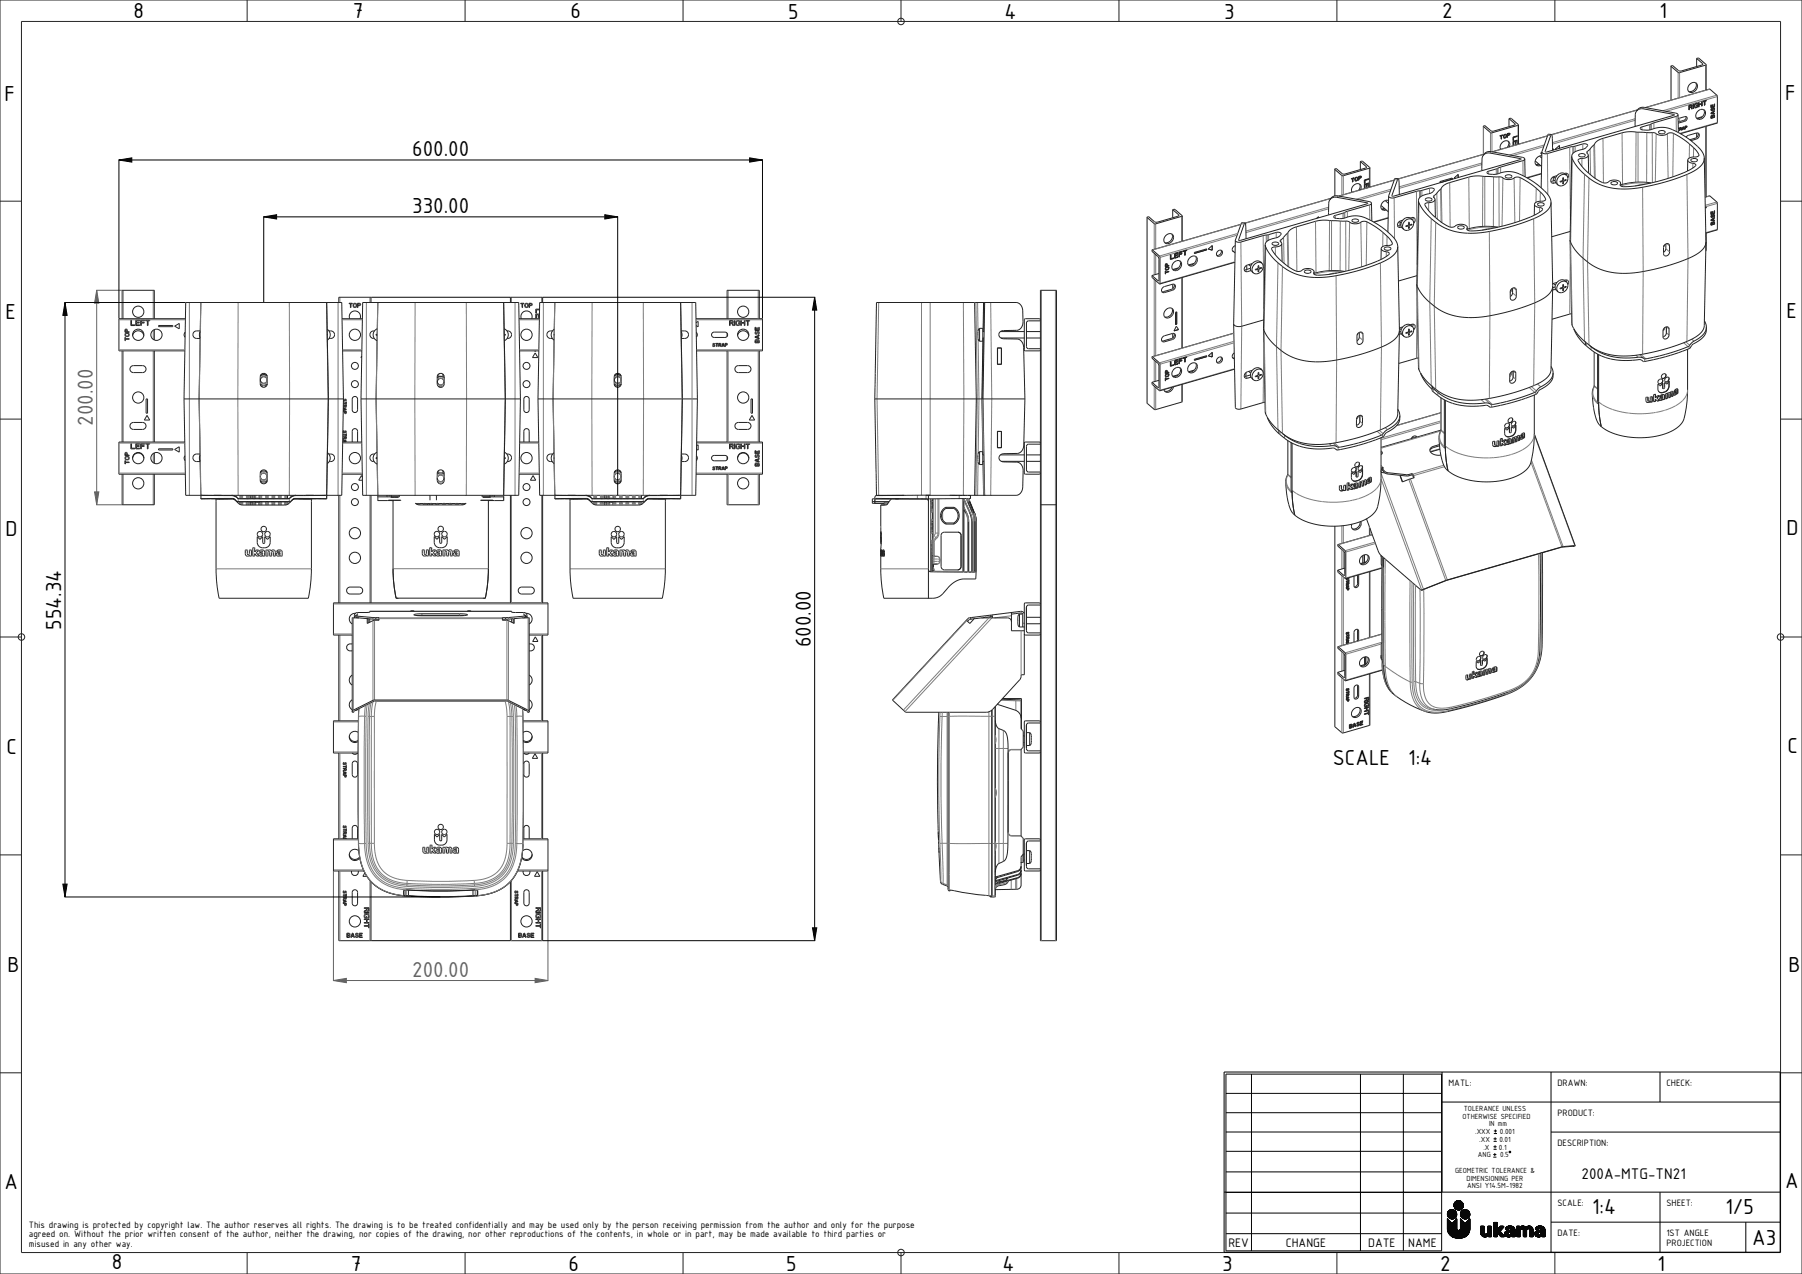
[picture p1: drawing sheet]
<svg xmlns="http://www.w3.org/2000/svg" width="420mm" height="297mm" viewBox="0 0 420 297" stroke-linecap="round" stroke-linejoin="round" font-family="sans-serif">
<defs><g id="words">
<g font-size="5.4">
<text x="31.1" y="4.2">8</text>
<text x="82.2" y="4.3">7</text>
<text x="132.9" y="4.3">6</text>
<text x="183.7" y="4.3">5</text>
<text x="234.1" y="4.3">4</text>
<text x="285.3" y="4.4">3</text>
<text x="336.2" y="4.2">2</text>
<text x="386.8" y="4.3">1</text>
<text x="1.1" y="23.5">F</text>
<text x="416.1" y="23.3">F</text>
<text x="96.1" y="36.4">600.00</text>
<text x="96.1" y="49.7">330.00</text>
<text x="1.3" y="74.3">E</text>
<text x="416.4" y="74.1">E</text>
<text x="1.3" y="124.9">D</text>
<text x="416.4" y="124.7">D</text>
<text x="14.3" y="146.8" transform="rotate(-90 14.3 146.8)">554.34</text>
<text x="189" y="150.9" transform="rotate(-90 189 150.9)">600.00</text>
<text x="1.5" y="175.8">C</text>
<text x="310.7" y="178.2">SCALE</text>
<text x="328.2" y="178.2">1:4</text>
<text x="416.6" y="175.6">C</text>
<text x="1.8" y="226.7">B</text>
<text x="416.8" y="226.5">B</text>
<text x="1" y="277.2">A</text>
<text x="416.1" y="277">A</text>
<text x="371.1" y="283">1:4</text>
<text x="402.2" y="283.1">1/5</text>
<text x="408.4" y="290.2">A3</text>
<text x="26.1" y="295.8">8</text>
<text x="81.8" y="296.2">7</text>
<text x="132.5" y="296.3">6</text>
<text x="183.2" y="296.3">5</text>
<text x="233.7" y="296.3">4</text>
<text x="284.8" y="296.4">3</text>
<text x="335.7" y="296.2">2</text>
<text x="386.3" y="296.2">1</text>
</g>
<g font-size="5.4" fill="#626262">
<text x="21.7" y="99.3" transform="rotate(-90 21.7 99.3)">200.00</text>
<text x="96.1" y="227.7">200.00</text>
</g>
<text font-size="3.9" x="368.6" y="274.9">200A-MTG-TN21</text>
<g font-size="3.1">
<text x="286.3" y="290.6">REV</text>
<text x="299.7" y="290.6">CHANGE</text>
<text x="318.9" y="290.6">DATE</text>
<text x="328.2" y="290.6">NAME</text>
</g>
<g font-size="2.3">
<text x="337.6" y="253.2">MATL:</text>
<text x="363" y="253.2">DRAWN:</text>
<text x="388.4" y="253.2">CHECK:</text>
<text x="363" y="260.2">PRODUCT:</text>
<text x="363" y="267.2">DESCRIPTION:</text>
<text x="363" y="281.2">SCALE:</text>
<text x="388.4" y="281.2">SHEET:</text>
<text x="6.7" y="286.2">This drawing is protected by copyright law. The author reserves all rights. The drawing is to be treated confidentially and may be used only by the person receiving permission from the author and only for the purpose</text>
<text x="6.7" y="288.4">agreed on. Without the prior written consent of the author, neither the drawing, nor copies of the drawing, nor other reproductions of the contents, in whole or in part, may be made available to third parties or</text>
<text x="6.7" y="290.7">misused in any other way.</text>
<text x="363" y="288.2">DATE:</text>
<text x="388.4" y="288.2">1ST ANGLE</text>
<text x="388.4" y="290.4">PROJECTION</text>
</g>
<g font-size="1.9">
<text x="340.9" y="260.8">OTHERWISE SPECIFIED</text>
<text x="341.2" y="259">TOLERANCE UNLESS</text>
<text x="347.1" y="262.6">IN mm</text>
<text x="343.8" y="264.4">.XXX</text>
<text x="344.5" y="269.8">ANG</text>
<text x="344.8" y="266.2">.XX</text>
<text x="345.7" y="268">.X</text>
<text x="349.3" y="268">0.1</text>
<text x="349.5" y="266.2">0.01</text>
<text x="349.6" y="264.4">0.001</text>
<text x="349.6" y="269.8">0.5</text>
<text x="339.1" y="273.4">GEOMETRIC TOLERANCE &amp;</text>
<text x="341.8" y="275.2">DIMENSIONING PER</text>
<text x="342" y="277">ANSI Y14.5M-1982</text>
</g>
</g></defs>
<g fill="none" stroke="#000" stroke-width=".23">
<path d="M27.7 37.3l3-.5v1zM174.7 36.8l3 .5-3 .5zM61.5 50.6l3-.5v1zM141 50.1l3 .5-3 .5zM15.1 70.5l.5 3h-1zM189.9 69.3l.5 3h-1zM14.6 206.1h1l-.5 3zM189.4 216.3h1l-.5 3zM339.6 280l-.7 .6M339.7 279.9l-.8 .8M339.8 279.9l-.9 .9M339.9 279.9l-1 1"/>
<path d="M340 279.9l-1.1 1.1M340.1 279.9l-1.2 1.2M340.1 279.9l-1.2 1.3M340.2 279.9l-1.3 1.3M340.3 279.9l-1.4 1.4M340.3 279.9l-1.4 1.5M340.4 280l-1.5 1.4M340.4 280l-1.4 1.5M337.3 286.4l.2 .9 .5 .7 .7 .4 .8 .2M337.3 284.1l1.1 1.1M337.3 284.1v2.3M337.3 284.1v.1"/>
<path d="M337.3 283.2l.3 .5 .4 .4M337.4 284.1l-.1 .2M337.4 284.2l-.1 .1M337.5 284.2l-.2 .2M337.5 284.3l-.2 .2M337.5 284.3l-.2 .3M337.6 284.4l-.3 .3M337.6 284.4l-.3 .4M337.7 284.5l-.4 .3M337.7 284.5l-.4 .4M337.8 284.5l-.5 .5M337.8 284.6l-.5 .5"/>
<path d="M337.8 284.6l-.5 .6M337.9 284.7l-.6 .6M337.9 282.1l-.4 .5M338 284.7l-.7 .7M338 284.8l-.7 .7M338 284.1l.4 .1M338 284.8l-.7 .8M338.1 284.9l-.8 .8M338.1 282l-.7 .7M338.2 284.9l-.9 .9M338.2 282l-.8 .8M338.2 285l-.9 .9"/>
<path d="M338.2 285l-.9 1M338.3 285.1l-1 1M338.3 282l-1 .9M338.3 285.1l-1 1.1M338.4 285.1l-1.1 1.1M338.4 282l-1.1 1M338.5 282l-1.2 1.1M338.6 282l-1.3 1.2M338.6 282l-1.3 1.3M338.7 282l-1.3 1.3M338.8 282l-1.4 1.4M338.8 282l-1.4 1.5"/>
<path d="M338.8 284.1l-.4 .1M338.9 282.1l-1.5 1.4M338.9 282.1l-1.4 1.5M339 282.1l-1.5 1.5 1.5-1.4M339.1 282.2l-1.6 1.5M339.1 282.2l-1.5 1.6M339.2 281.8l1.5-1.6-1.5 1.6M339.2 282.3a1.1 1.1 0 0 0-1.2-.2 1.1 1.1 0 0 0-.7 1.1M339.2 282.3l.3 .8M339.2 282.3l-1.6 1.5M339.2 281.8l1.6-1.5-1.5 1.5M339.3 282.3l-1.6 1.6"/>
<path d="M339.3 282.4l-1.6 1.5M339.3 282.4l-1.5 1.6M339.4 282.5l-1.6 1.5M339.4 282.5l-1.5 1.5M339.4 283.6l-.4 .4M339.4 282.6l-1.4 1.5M339.4 280l-.4 .5M339.5 282.7l-1.5 1.4M339.5 282.7l-1.4 1.4M339.5 283.4l-.7 .7M339.5 282.8l-1.4 1.3M339.5 283.3l-.8 .9"/>
<path d="M339.5 282.8l-1.3 1.4M339.5 282.9l-1.2 1.3M339.5 283.2l-.9 1M339.5 283l-1.2 1.2M339.5 283.1l-1 1.1M339.5 283.1l-1.1 1.1M339.5 288.6h.9M339.5 286.4l.5 .4M339.5 284.1v2.3M339.5 284.1l-2.2 2.2M339.5 284.1l-2.2 2.3M339.5 284.2l-2.2 2.3"/>
<path d="M339.5 284.3l-2.2 2.3M339.5 284.4l-2.2 2.2M339.5 284.5l-2.1 2.2M339.5 284.5l-2.1 2.3M339.5 284.6l-2.1 2.3M339.5 284.7l-2.1 2.2M339.5 284.8l-2.1 2.2M339.5 284.9l-2.1 2.2M339.5 285l-2 2.1M339.5 285l-2 2.2M339.5 285.1l-2 2.1M339.5 285.2l-2 2.1 2-2"/>
<path d="M339.5 285.4l-1.9 2M339.5 285.4l-1.9 2.1M339.5 285.5l-1.9 2M339.5 285.6l-1.8 2M339.5 285.7l-1.8 1.9M339.5 285.8l-1.8 1.9M339.5 285.9l-1.7 1.8 1.7-1.8M339.5 286l-1.7 1.8M339.5 286.1l-1.6 1.7M339.5 286.2l-1.6 1.7M339.5 286.3l-1.5 1.6 1.5-1.5M339.5 283.1l-.1 .6-.6 .4"/>
<path d="M339.5 286.4l-1.5 1.6M339.6 286.5l-1.6 1.5M339.6 286.6l-1.5 1.5M339.6 286.7l-1.4 1.4M339.7 286.8l-1.5 1.4M339.8 286.8l-1.5 1.4M339.9 286.8l-1.5 1.5M340 286.8l-1.6 1.5M340 286.8l-1.5 1.5M340.2 286.8l-1.7 1.6M340.4 284.1v2.3l-.4 .4M340.4 284.1l1.1 1.1"/>
<path d="M340.4 284.8l.3-.3-.3 .4M340.4 285.1l.4-.5-.4 .6M340.4 285.4l.6-.7-.6 .8M340.4 285.9l.9-.9-.9 1M340.4 284.1h.1M340.4 283.2l.2 .5 .5 .4M340.4 284.1v.1M340.4 284.1v.2M340.5 284.2l-.1 .1M340.5 280l-1.5 1.5M340.5 284.2l-.1 .2M340.6 284.3l-.2 .2"/>
<path d="M340.6 283.7l1.5-1.5-1.5 1.6M340.6 280.1l-1.5 1.5M340.6 284.3l-.2 .3M340.6 284.4l-.2 .3M340.6 280.1l-1.5 1.6M340.7 284.4l-.3 .4M340.7 280.2l-1.6 1.5M340.8 283.9l1.5-1.6-1.5 1.6M340.8 284.5l-.4 .5M340.9 280.3l-1.6 1.6M340.9 280.4l-1.5 1.5M340.9 284.6l-.5 .6"/>
<path d="M341 280.5l-1.5 1.5M341 281.5l-.6 .5M341 284.7l-.6 .6M341 282.1l-.5 .5M341 280.6l-1.4 1.4M341 281.3l-.7 .7M341 280.7l-1.4 1.3M341 280.7l-1.3 1.4M341 281.2l-.8 .9M341.1 280.8l-1.3 1.3M341.1 280.9l-1.2 1.2M341.1 281.1l-1 1"/>
<path d="M341.1 281l-1.1 1.1M341.1 281l-1.2 1.1M341.1 284.8l-.7 .8M341.1 282l-.6 .7M341.1 284.8l-.7 .9M341.2 284.9l-.8 .8M341.2 284.9l-.8 .9M341.2 282l-.8 .8M341.3 282l-.9 .9M341.3 285.1l-.9 1M341.4 285.1l-1 1.1M341.4 282l-1 1"/>
<path d="M341.5 282l.8 .3M341.5 282a1.1 1.1 0 0 0-1.1 1.2M341.5 282l-1.1 1.1M341.6 282l-1.2 1.2M341.7 282l-1.3 1.3M341.8 282l-1.4 1.4M341.9 282l-1.4 1.5M341.9 282.1l-1.4 1.4M342 282.1l-1.5 1.5 1.5-1.5M342.1 282.1l-1.5 1.6M342.2 287.6l-.6 .6M342.2 282.3l-1.5 1.5 1.5-1.5"/>
<path d="M342.3 282.3l.3 .8M342.3 282.3l-1.6 1.6M342.4 287.4l-1 1M342.4 282.4l-1.5 1.6 1.5-1.5M342.4 287.3l-1.2 1.1M342.5 282.5l-1.5 1.5M342.5 283.6l-.5 .5M342.5 287.1l-1.4 1.4M342.5 282.6l-1.5 1.5M342.5 282.6l-1.4 1.5M342.5 287l-1.5 1.5M342.5 282.7l-1.4 1.4"/>
<path d="M342.5 283.4l-.6 .7M342.5 286.9l-1.6 1.7M342.6 282.8l-1.4 1.3M342.6 286.8l-1.8 1.8M342.6 283.3l-.9 .9M342.6 282.8l-1.4 1.4M342.6 286.7l-1.9 1.9M342.6 282.9l-1.3 1.3M342.6 283.2l-1 1M342.6 286.6l-2 2M342.6 286.5l-2.1 2.1M342.6 283l-1.2 1.2"/>
<path d="M342.6 283.1l-1 1.1M342.6 286.4l-2.2 2.2M342.6 283l-1.1 1.2M342.6 284.1v2.5l-.2 .8-.8 .9-1.2 .3M342.6 284.1l-2.2 2.2M342.6 284.1l-2.2 2.3M342.6 284.2l-2.2 2.3M342.6 284.3l-2.3 2.3M342.6 284.4l-4 4M342.6 284.5l-4 3.9M342.6 284.5l-3.9 3.9M342.6 284.6l-3.9 3.9"/>
<path d="M342.6 284.7l-3.8 3.8M342.6 284.8l-3.7 3.7M342.6 284.9l-3.7 3.6M342.6 284.9l-3.6 3.6M342.6 285l-3.5 3.6M342.6 285.1l-3.5 3.5M342.6 285.2l-3.4 3.4M342.6 285.3l-3.3 3.3M342.6 285.4l-3.3 3.2M342.6 285.4l-3.2 3.2M342.6 285.5l-3.1 3.1M342.6 285.6l-3 3"/>
<path d="M342.6 285.7l-2.9 2.9M342.6 285.8l-2.9 2.8M342.6 285.9l-2.8 2.7M342.6 285.9l-2.7 2.7M342.6 286l-2.6 2.6M342.6 286.1l-2.5 2.5M342.6 286.2l-2.4 2.4M342.6 286.3l-2.4 2.3M342.6 286.4l-2.3 2.2M342.6 283.1l-.1 .5-.4 .4-.4 .2-.6-.1M345.1 286v1.5l.3 .6M345.2 285.9l-.1 .1"/>
<path d="M345.3 285.9l-.2 .1M345.4 288.1l.6 .3 .5-.1 .3-.3v.2M345.4 285.9l-.3 .2M345.5 285.9l-.4 .3M345.5 285.9l-.4 .4M345.6 285.9l-.5 .5M345.7 285.9l-.6 .6M345.8 285.9l-.7 .6M345.9 285.9l-.8 .7M345.9 285.9l-.8 .1M345.9 285.9v.1M345.9 285.9l-.8 .8"/>
<path d="M345.9 285.9l-.8 .9M345.9 286l-.8 .9M345.9 287.3l.2 .3 .3 .1 .3-.1 .1-.3M345.9 286v1.3M345.9 286.1l-.8 .9M345.9 286.2l-.8 .9M345.9 286.3l-.8 .9M345.9 286.4l-.8 .9M345.9 286.5l-.8 .9M345.9 286.6l-.8 .9M345.9 286.7l-.8 .9M345.9 286.8l-.7 .9"/>
<path d="M345.9 286.9l-.7 .8M345.9 286.9l-.7 .9M345.9 287l-.7 .8M345.9 287.1l-.7 .8M345.9 287.2l-.6 .7M345.9 287.3l-.6 .7M346 287.4l-.7 .6M346 287.4l-.6 .7M346 287.5l-.6 .6 .6-.6M346 287.6l-.5 .6M346.1 287.7l-.6 .5M346.2 287.7l-.6 .5 .6-.5"/>
<path d="M346.3 287.7l-.6 .6M346.4 287.7l-.7 .6M346.5 287.7l-.7 .6M346.8 285.9v1.4M346.8 288.2l.1 .1M346.9 285.9h-.1M346.9 285.9h.6M346.9 285.9l-.1 .1M347 285.9l-.2 .2M347.1 285.9l-.3 .3M347.2 285.9l-.4 .4M347.3 285.9l-.5 .5"/>
<path d="M347.4 285.9l-.6 .5M347.4 285.9l-.6 .6M347.5 285.9h.1M347.5 285.9l-.7 .7M347.6 285.9l-.8 .8M347.6 285.9l-.8 .9M347.6 285.9v2.3M347.6 288.2l-.7 .1M347.6 286l-.8 .9M347.6 286.1l-.8 .9M347.6 286.2l-.8 .9M347.6 286.3l-.8 .9"/>
<path d="M347.6 286.4l-.8 .9M347.6 286.5l-.8 .9M347.6 286.6l-1.7 1.7M347.6 286.7l-1.7 1.7M347.6 286.8l-1.6 1.6M347.6 286.9l-1.5 1.5M347.6 286.9l-1.4 1.5M347.6 287l-1.3 1.3M347.6 287.1l-1.2 1.2M347.6 287.2l-1.1 1.1M347.6 287.3l-.8 .8M347.6 287.3l-.8 .9"/>
<path d="M347.6 287.4l-.8 .9M347.6 287.5l-.7 .8M347.6 287.6l-.7 .7M347.6 287.7l-.6 .6M347.6 287.8l-.5 .5M347.6 287.9l-.4 .4M347.6 288l-.3 .3M347.6 288.1l-.2 .2M347.6 288.2l-.1 .1M348.2 288.2v.1M348.2 285.1v3.1M348.2 288.3h.1"/>
<path d="M348.2 285h.1M348.3 288.3h.5M348.3 285l-.1 .1M348.3 285h.5M348.4 285l-.2 .2M348.5 285l-.3 .3M348.6 285l-.4 .4M348.7 285l-.5 .5M348.8 285l-.6 .5M348.8 285l-.6 .6M348.8 285h.1M348.9 285l-.7 .7"/>
<path d="M348.9 285l-.7 .8M348.9 285l.1 .1M348.9 285l-.7 .9M348.9 288.2v.1M349 287.5l-.8 .8M349 287.6l-.8 .7M349 287.7l-.7 .6M349 287.7l-.6 .6M349 287.8l-.5 .5M349 287.9l-.5 .4M349 288l-.4 .3M349 288.1l-.3 .2"/>
<path d="M349 288.1l-.2 .2M349 285.1v1.6l.7-.8h.8M349 285.1l-.8 .9M349 285.2l-.8 .8M349 285.3l-.8 .8M349 285.3l-.8 .9M349 285.4l-.8 .9M349 285.5l-.8 .9M349 285.6l-.8 .9M349 285.7l-.8 .8M349 285.8l-.8 .8M349 285.8l-.8 .9"/>
<path d="M349 285.9l-.8 .9M349 286l-.8 .9M349 286.1l-.8 .8M349 286.2l-.8 .8M349 286.3l-.8 .8M349 286.3l-.8 .9M349 286.4l-.8 .9M349 286.5l-.8 .9M349.2 287.6l.5-.5-.5 .6M349.6 287l1 1.1M349.6 287l-.5 .6M349.7 287l-.5 .6"/>
<path d="M349.7 288.2l.1 .1M349.7 288.2l-.7-.9-.2 1M349.7 285.9l-1.5 1.5M349.8 288.3h.1M349.8 287.2l-.5 .5M349.8 287.2l-.5 .6M349.8 285.9l-1.6 1.6M349.8 287.2l-.4 .7M349.9 288.3h.6M349.9 285.9l-1.7 1.7M350 287.4l-.5 .6M350 285.9l-1.8 1.8"/>
<path d="M350 287.5l-.5 .5M350.1 287.5l-.5 .6M350.1 285.9l-1.9 1.9M350.1 287.6l-.5 .5M350.1 287.6l-.4 .6M350.2 285.9l-2 2M350.2 287.7l-.5 .5M350.3 287.7l-.6 .6M350.3 286.2l-1.2 1.3M350.3 287.8l-.5 .5M350.3 285.9l-2.1 2.1M350.3 287.8l-.4 .5"/>
<path d="M350.4 287.9l-.5 .4M350.4 285.9l-2.2 2.2M350.4 287.9l-.4 .4M350.4 288l-.3 .3M350.5 285.9l-2.3 2.3M350.5 285.9l-2.3 2.4M350.5 285.9l-.9 1.1M350.5 288l-.3 .3M350.5 285.9l-1.4 1.6M350.5 288.1l-.2 .2M350.6 288.1l-.3 .2M350.6 288.1v.1"/>
<path d="M350.6 288.2l-.2 .1M350.6 288.2l-.1 .1M350.7 287.6l.1 .4M350.8 288l.3 .3M350.9 286.6h.1M351 286.6h.5M351 287.1l-.2 .2M351.1 288.3l.5 .1M351.2 287l-.5 .4M351.3 286l-.4 .4M351.3 286.9l-.6 .6M351.4 286.9l-.7 .7"/>
<path d="M351.4 285.9l-.5 .6M351.5 287.6l-.6 .5M351.5 287.7l-.5 .5 .6-.4M351.5 286.9l-.8 .8M351.6 285.9l-.7 .6M351.6 287.8h.2M351.6 287.8l-.5 .4M351.7 286.8l-1 1M351.7 285.8l-.8 .8M351.7 287.8l-.6 .5M351.7 287.8l-.5 .5M351.8 285.8l-.9 .8"/>
<path d="M351.8 287.8l-.5 .5M351.8 286.8l-1 1.1M351.9 285.8l-.9 .8M351.9 287.3l-.4 .2 .1 .3M351.9 287.8l-.6 .5M351.9 285.8l-.8 .8M351.9 286.8l-1.1 1.2M352 286.3l.2 .1 .1 .3M352 286.3l-.5 .3M352 285.8l-.8 .2-.3 .6M352 285.8l.8 .3M352 285.8l-.8 .8"/>
<path d="M352 287.8l-.6 .5M352 288.3l.3-.3 .1 .3M352 288.3l-.4 .1M352 286.8l-1.2 1.2M352.1 285.8l-.8 .8M352.1 286.8l-1.2 1.3M352.2 285.8l-.9 .8M352.2 286.8l-1.3 1.3 .6-.6M352.2 285.8l-.8 .8M352.3 286.7l-1.2 .4-.4 .5M352.3 286.7l.6-.6-1.3 1.3M352.3 287.3l-.1 .4-.4 .1"/>
<path d="M352.3 287.3h-.4M352.3 285.8l-.8 .8M352.4 288.3h.1M352.4 285.9l-.6 .5M352.4 288.3h.6M352.5 285.9l-.6 .4M352.5 285.9l-.5 .4M352.6 285.9l-.5 .4M352.6 285.9l-.5 .5M352.7 286l-.5 .4M352.7 286l-.4 .5M352.8 286l-.5 .5"/>
<path d="M352.8 286.1l.3 .5v1.6M352.8 286.1l-.5 .5M352.9 286.2l-1.1 1.1M352.9 286.2l-1 1.1M353 286.3l-1 1M353 286.3l-.9 .9M353 286.4l-.8 .8M353.1 286.4l-.8 .9M353.1 286.5l-.8 .9M353.1 286.6l-.8 .8M353.1 286.6l-.9 1M353.1 286.7l-1.6 1.7"/>
<path d="M353.1 288.2l-.1 .1M353.1 286.8l-1.6 1.6M353.1 286.9l-1.5 1.5M353.1 287l-1.4 1.4M353.1 287l-1.3 1.3M353.1 287.1l-1.2 1.2M353.1 287.2l-1.1 1.1M353.1 287.3l-.8 .8M353.1 287.4l-.8 .8M353.1 287.5l-.7 .8M353.1 287.6l-.7 .7M353.1 287.7l-.6 .6"/>
<path d="M353.1 287.8l-.5 .5M353.1 287.9l-.4 .4M353.1 288l-.3 .3M353.1 288.1l-.2 .2M353.5 288.2l.1 .1M353.5 286v2.2M353.5 286.6l.7-.7-.7 .8M353.6 288.3h.1M353.6 285.9l-.1 .1M353.6 288.3h.6M353.6 285.9l.7 .1M353.7 285.9l-.2 .1"/>
<path d="M353.8 285.9l-.3 .2M353.9 285.9l-.4 .3M353.9 285.9l-.4 .4M354 285.9l-.5 .5M354.1 285.9l-.6 .5M354.2 285.9l-.7 .6M354.3 286l-.8 .8M354.3 286l-.8 .9M354.3 288.2l-.1 .1M354.3 286.9v1.3M354.3 286.9l-.8 .9M354.3 287l-.8 .9"/>
<path d="M354.3 287.1l-.8 .8M354.3 287.1l-.8 .9M354.3 287.2l-.8 .9M354.3 287.3l-.8 .9M354.3 287.4l-.8 .9M354.3 287.5l-.7 .8M354.3 287.6l-.7 .7M354.3 287.7l-.6 .6M354.3 287.8l-.5 .5M354.3 287.9l-.4 .4M354.3 288l-.3 .3M354.3 288l-.2 .3"/>
<path d="M354.3 288.1l-.2 .2M354.3 286.8l-.8 .9M354.3 286.7l-.8 .9M354.6 285.9l-1.1 1M354.6 285.9l-.3 .2v-.1M354.7 286.4l.2 .2 .1 .3M354.7 286.4l-.3 .2-.1 .3M354.7 285.9l-1.2 1.1M354.8 285.8l-1.3 1.3M354.9 285.8l-1.4 1.4M355 285.8l-.4 .1M355 285.8l.4 .1 .3 .3 .3-.3"/>
<path d="M355 285.8l-1.5 1.5M355 286.6l.6-.6-.6 .7M355 286.9l.1 1.4M355.1 285.8l-1.6 1.6M355.1 288.3h.1M355.2 288.3h.5M355.2 285.8l-1.7 1.7M355.3 285.9l-.7 .6M355.3 285.9l-.6 .5M355.4 285.9l-.6 .6M355.5 286l-.6 .5M355.5 286l-.5 .6"/>
<path d="M355.6 286.1l-.6 .7M355.8 288.2l-.1 .1M355.8 287l-.8 .8M355.8 287l-.8 .9M355.8 287.1l-.8 .9M355.8 287.2l-.8 .9M355.8 287.3l-.8 .9M355.8 287.4l-.8 .8M355.8 287.5l-.7 .8M355.8 287.6l-.7 .7M355.8 287.7l-.6 .6M355.8 287.8l-.5 .5"/>
<path d="M355.8 287.9l-.4 .4M355.8 287.9l-.3 .4M355.8 288l-.3 .3M355.8 288.1l-.2 .2M355.8 286.9l-.8 .8M355.8 286.8l-.8 .9M355.8 286.7l-.8 .9M356 285.9l.6-.1 .5 .3M356 285.9l-1 1M356.2 286.4l.2 .2M356.2 286.4l-.4 .3v1.5M356.2 285.9l-1.2 1.1"/>
<path d="M356.3 285.8l-1.3 1.3M356.4 285.8l-1.4 1.4M356.5 286.6l.5-.6-.5 .6M356.5 285.8l-1.5 1.4M356.5 288.2l.2 .1M356.5 285.8l-1.5 1.5M356.6 285.8l-1.6 1.6M356.7 288.3h.5M356.7 285.8l-1.7 1.7M356.7 285.9l-.6 .6M356.8 285.9l-.6 .5M356.9 285.9l-.7 .6"/>
<path d="M356.9 285.9l-.6 .6M357 286l-.6 .5M357.1 286.1l-.6 .6M357.1 286.1l.2 .8M357.1 286.1l-.6 .7M357.2 286.2l-.7 .7-.1-.3M357.2 286.3l-.7 .7M357.2 286.3l-.7 .8M357.2 286.4l-.7 .8M357.3 286.4l-.8 .8M357.3 286.5l-.8 .8M357.3 286.6l-.8 .8"/>
<path d="M357.3 286.6l-.8 .9M357.3 286.7l-.8 .9M357.3 286.8l-.8 .9M357.3 288.2l-.1 .1M357.3 286.9v1.3M357.3 286.9l-.8 .8M357.3 287l-.8 .8M357.3 287l-.8 .9M357.3 287.1l-.8 .9M357.3 287.2l-.8 .9M357.3 287.3l-.8 .8M357.3 287.4l-.8 .8"/>
<path d="M357.3 287.5l-.7 .8M357.3 287.6l-.7 .7M357.3 287.7l-.6 .6M357.3 287.8l-.5 .5M357.3 287.9l-.4 .4M357.3 288l-.3 .3M357.3 288.1l-.2 .2M357.7 287.6l.1 .4M357.8 288l.3 .3M357.9 286.5v.1M357.9 286.6h.1M358 287.1l-.2 .2"/>
<path d="M358.1 286.1l-.1 .1M358.1 288.3h.9M358.2 287l-.5 .4M358.3 285.9l-.4 .5M358.3 286.9l-.6 .7M358.4 286.9l-.7 .7M358.5 285.9l-.6 .6M358.5 287.6l-.6 .5M358.5 287.7l-.5 .5M358.6 286.9l-.9 .8M358.6 287.8l-.6 .4M358.6 287.8h.2"/>
<path d="M358.6 285.9l-.7 .6M358.6 287.8l-.5 .4M358.7 286.8l-1 1M358.7 285.8l-.8 .8M358.7 287.8l-.6 .5M358.7 287.8l-.5 .5M358.8 285.8l-.9 .8M358.8 287.8l-.5 .5M358.8 286.8l-1 1.1M358.9 285.8l-.9 .8M358.9 287.8l-.6 .5M358.9 285.8l-.8 .8"/>
<path d="M358.9 286.8l-1.1 1.2M359 286.3l.2 .1 .1 .3M359 286.3l-.5 .3h-.5M359 285.8l-.8 .2-.3 .5M359 285.8l.8 .3M359 285.8l-.8 .8M359 288.3l.3-.3 .1 .3M359 287.8l-.6 .5M359 286.8l-1.2 1.2M359.1 285.8l-.8 .8M359.1 286.8l-1.2 1.3M359.2 285.8l-.9 .8"/>
<path d="M359.2 286.8l-1.3 1.3 .6-.6M359.3 285.8l-.9 .8M359.3 286.7l-1.3 .4-.3 .5M359.3 286.7l.6-.6-1.2 1.2M359.3 287.3l-.1 .4-.4 .1M359.3 287.2v.1M359.3 285.8l-.7 .7M359.4 288.3h.6M359.4 285.9l-.6 .4M359.5 285.9l-.6 .4M359.5 285.9l-.5 .4M359.6 285.9l-.5 .4"/>
<path d="M359.6 285.9l-.5 .5M359.7 286l-.5 .4M359.7 286l-.4 .5M359.8 286l-.5 .6M359.8 286.1l.3 .7M359.8 286.1l-.5 .5M359.9 286.2l-1.1 1.1M359.9 286.2l-1 1.1-.4 .1 .1 .4M360 286.3l-1 1M360 286.3l-.9 .9M360 286.4l-.8 .8M360.1 286.4l-.8 .9"/>
<path d="M360.1 286.5l-.8 .9M360.1 286.6l-.8 .9M360.1 286.6l-.9 1M360.1 286.7l-1.6 1.7M360.1 288.2l-.1 .1M360.1 286.8v1.4M360.1 286.8l-1.6 1.6M360.1 286.9l-1.5 1.5M360.1 287l-1.4 1.4M360.1 287l-1.3 1.3M360.1 287.1l-1.2 1.2M360.1 287.2l-1 1.1"/>
<path d="M360.1 287.3l-.8 .9M360.1 287.4l-.8 .8M360.1 287.5l-.7 .8M360.1 287.6l-.7 .7M360.1 287.7l-.6 .6M360.1 287.8l-.5 .5M360.1 287.9l-.4 .4M360.1 288l-.4 .3M360.1 288l-.3 .3M360.1 288.1l-.2 .2"/>
<circle cx="340" cy="281" r="1.1"/>
</g>
<path d="M27.7 37.3l3-.5v1zM174.7 36.8l3 .5-3 .5zM61.5 50.6l3-.5v1zM141 50.1l3 .5-3 .5zM15.1 70.5l.5 3h-1zM189.9 69.3l.5 3h-1zM14.6 206.1h1l-.5 3zM189.4 216.3h1l-.5 3z" fill="#000"/>
<path d="M124.7 228.1l3 .5-3 .5z" fill="#626262"/>
<path d="M124.7 228.1l3 .5-3 .5z" fill="none" stroke="#626262" stroke-width=".23"/>
<path d="M77.7 228.6l3-.5v1z" fill="#626262"/>
<path d="M77.7 228.6l3-.5v1z" fill="none" stroke="#626262" stroke-width=".23"/>
<path d="M22.5 67.7l.5 3h-1z" fill="#626262"/>
<path d="M22.5 67.7l.5 3h-1z" fill="none" stroke="#626262" stroke-width=".23"/>
<path d="M22 114.7h1l-.5 3z" fill="#626262"/>
<path d="M22.4 67.7h6.1M22.5 67.7v50M22 114.7h1l-.5 3zM22.4 117.7h6.1M77.7 203v25.7M127.7 203v25.7M77.7 228.6h50" fill="none" stroke="#626262" stroke-width=".23"/>
<g fill="none" stroke="#222" stroke-width=".23">
<path d="M0 0h420v297h-420zM5 5h410v287h-410zM57.6 0v5M108.4 0v5M159.2 0v5M210 0v5M260.8 0v5M311.6 0v5M362.4 0v5M389.5 15.4l.3-.2 1.4 1.3h.7M389.5 15.4v7.9M391.9 16.5h.1"/>
<path d="M395.2 19.3l.3 .3 .1 .5-.4 .9-.9 .6-.8-.3M395.2 19.3h-.7l-.7 .4-.4 .8 .1 .8M395.2 19.3l.2 .7-.4 .8-.7 .5h-.8M395.4 13.6h.6l1.7 1.5M395.4 13.6l1.5 1.3-.1 .2-.4 .1M395.4 13.6v1.9M396.4 15.2h.1M396.4 15.2l-4.5 1.3M397.7 15.1l-6.3 1.9-1.9-1.6M397.7 15.1v5.9M311.1 39.5v6.2M317.1 37.7l1.4 1.2v.2l-5.2 1.5-.5-.1-1.4-1.2-.3 .2"/>
<path d="M317.1 37.7l.5-.1 1.7 1.5M317.1 37.7v1.8M319.3 39.1l-6.3 1.9-1.9-1.5M319.3 39.1v4.5M345.7 36.3l.6-.5 .8-.1 7.4 1.4-29.7 8.6-.4-.1M345.7 36.3l-.3 .7v2.8M345.7 29.5v6.5M345.9 35.9l-20 5.8M345.9 35.9l.7-.5 .8-.1 7.5 1.4 .5 .4M345.9 35.9l-.2 .4M349.8 31.6l.1 .1M349.9 31.7l.1 .7"/>
<path d="M349.9 31.6l.1 .8M349.9 32.4h.1M349.9 31.6h.1M350.2 31.5h.1M350.3 31.5l-.7 .2h.3M350.3 31.5l-.4 .1M350.5 31.7v.2M350.5 31.9l.1 .2M350.5 31.9h.1M350.5 32l.1 .1M350.5 31.6v.1M350.5 31.5v.1"/>
<path d="M350.5 31.5h.1M350.6 31.5h.1M350.6 31.5h-.1M350.7 31.4l-.1 .1M350.7 31.4h.1M350.8 31.4h-.1M350.8 31.4l.2 .1v.4l-.4 .2M350.8 31.4h.1M350.9 31.4h-.1M351 32l-.1 .1M351 32h.1M351 31.9v.1"/>
<path d="M351 31.9l.1 .1M351.1 32h-.1M351.1 31.8v.2M351.1 31.5v.3M351.1 31.8h.1M351.1 31.4a.42 .42 0 0 0-.4-.1 .42 .42 0 0 0-.3 .4l.1 .4h.4M351.1 31.4v.1M351.4 31.2v.3M351.4 31.6v.4M351.4 32h.1M351.4 31.6h.1M351.4 31.5h.1"/>
<path d="M351.4 31.2h.1M351.5 32.9l.4 .5-.1 .8M351.5 32.9l-.7-.1-.8 .5-.3 .8 .1 .7M351.5 32.9l.1 .7-.3 .8M351.7 31.5l-.3 .1M351.7 31.5h.1M351.7 31.1h.1M351.7 27.7l1.4 1.2v.2l-5.2 1.5-.4-.1-1.4-1.2-.4 .2M351.7 27.7l.5-.1 1.7 1.5M351.7 27.7v1.8M351.7 31.1l-.3 .1M351.7 31.1l.1 .1"/>
<path d="M351.8 31.4l-.1 .1M351.8 31.4v.1M351.8 31.5h-.1M351.8 31.2h.1M351.8 31.2l-.4 .3M351.8 31.4h.1M351.9 31.4l-.1 .1M351.9 31.2v.1M351.9 31.1v.1M351.9 31.2h.1M351.9 31.1l-.6 .1 .1 .8M351.9 31.3l-.1 .1"/>
<path d="M351.9 31.3v.1M351.9 31.1h.1M352.6 33.9v.1M352.7 32l.1 .7M352.7 33l.1 .7M352.7 33.7h.1M352.7 33h.1M352.7 32l.1 .1M352.8 32.7h-.2M352.8 32.7l-.2 .1M353.1 32.9h.1M353.1 32.9l-.4 .1"/>
<path d="M353.1 32.9v.6M353.3 33.5h-.2M353.3 32.9v.6M353.3 33.5h.1M353.6 32.8h.1M353.6 32.8l-.3 .1M353.6 32.8v.7l.1-.1M353.7 31.8l-1 .2M353.7 33.7l-1.1 .2M353.7 33.4h.1M353.7 31.8h.1M353.7 31.8v-.2l-1.1 .4v.8"/>
<path d="M353.7 33.4v-.8l-1.1 .3v.9l.2-.1M353.9 29.1l-6.3 1.9-1.9-1.5M353.9 29.1v4.5M355.4 37.1l-.4 .3-8.1 2.5-.3 .4 .5 .3 1.3 .1 2.2-.6 1.3-.1 2.2 .6 2.9 1.5 2.2 1.7 1.7 1.8 .5 .8 .1 .8M355.4 37.1l.1 4.1M357.8 37.5l.1 .8M357.8 37.5l1.5 1.3M357.9 38.3l.1 .1M357.9 38.4h.1M358 38.4l.4 .2h.6M358.6 38.2l-.6 .2M358.8 38.4h-.8"/>
<path d="M358.8 36.4l-.6 .4-.4 .7M358.8 36.4l.5 .5M359.4 36.3l-.6 .1M359.4 35.8l-.2 .1v-.4h.2l-.2 8.3M360.7 31.7l-12.9 3.7M361.6 31.4l.2 .6 .1 2.7M361.6 31.4l-.7-.1-.1 .1-1.4 4 .2 .3 1 .1 8.4-2.3h.6l.4 .3v.2l-.6 .6-2.6 1-.3 .3-.2 .5M361.9 34.7h.1v.3M361.9 34.7v.3M363.4 33.9v.7M363.5 34.6v-.7l-1 .8 .3 .1M366.3 36.4l.7 1.5 1.4 1.9 2.2 1.9 1.9 1.2a17.2 17.2 0 0 0 10.4 .7 35.9 35.9 0 0 0 12.7-4.2l1.3-1.3 .3-1.3"/>
<path d="M366.3 36.4l-.4 19.5M368 36l.9-.2 .4 .2 .2 .2-.3 .3-.7 .1-.5-.2zM370.2 36.2l-.4 .5-1.6 .3-.4 .4 .9 1.4 1.6 1.6M370.2 36.2l.1 4.2M381.4 25.9l.6-.4 .9-.1 7.3 1.4-30 8.6-.1-.1 1.5-3.9M381.4 25.9l-.3 .8 .1 2.8M381.7 25.6l-20 5.8M381.7 25.6l.6-.5 .9-.1 7.4 1.4 .5 .4M381.7 25.6l-.3 .3M383.5 25.1l15-4.3 1.8 1.6-.1 6.3-8.5 2.5M386 31.2l-.7-.3-5.9-.2-6 1.6-1.3 .7-2.2 2.4-.1 .2 .4 .6M386 31.2h.1"/>
<path d="M386 31.2l.7 .3 .8 .1 1.5-.6h.8l2 1.1 1.7 1.3 1.7 1.5 .8 1.3-.5 .3-1.6 .3-.5 .5M386.6 30.6l.9-.2 .5 .2 .1 .2-.3 .3-.7 .1-.5-.2zM391.1 26.8l-.4 .3-8.1 2.5-.3 .4 .5 .3h1.3l2.2-.5 1.3-.1 2.2 .5 2.9 1.6 2.3 1.7 1.7 1.8 .4 .8 .1 .7M391.1 26.8l.1 4.1M391.2 29.9h.1M391.3 29.9h-.1h.1M391.3 29.9h.1M391.5 29.9v.2M391.5 30.1v.4M391.5 30.4v.1M391.5 30.1v.1M391.5 30.1h.1"/>
<path d="M391.7 30.1h.1M391.7 30.1h-.2M391.7 30.1l.1 .3M391.7 29.8l-.2 .1M391.7 29.8h.1M391.8 29.8l-.3 .1M391.8 30l.1 .3M391.8 30h.1M391.8 30l-.3 .1M391.8 29.8v.1M391.8 29.9v.1M391.9 30h-.1"/>
<path d="M391.9 30h.1M391.9 29.9v.1M391.9 29.9h.1M391.9 29.9l-.1-.2-.4 .1 .1 .7M391.9 30.3h-.1M392.1 30.3h.1M392.2 30v.1M392.3 29.6l-.2 .7M392.3 29.6h.1M392.3 29.6l.2 .6M392.4 30h.1M392.4 30l-.2 .1"/>
<path d="M392.6 30.1h.1M392.6 30.1l-.2-.5-.3 .7M392.6 30.1h-.1M392.7 29.5l.1 .6M392.8 30.1h.1M392.8 29.7h.1M392.8 29.5h.1M392.8 29.5v.2M393 27.2l.2 .4-.2 .5-1.9 .6M393 27.2l-1.9 .4M393 27.2l-.1 .4-.2 .4-1.6 .4M393 29.7h.1"/>
<path d="M393 29.4l-.2 .1M393 29.7l-.2 .1v.3M393 29.4h.1M393.1 29.7h-.1M393.1 29.7h.1M393.1 29.6l-.3 .1M393.1 29.4v.1M393.1 29.6h.1M393.1 29.5h.1M393.1 29.5v.1M393.1 29.6v.1M393.2 29.5l-.1 .1"/>
<path d="M393.2 29.5v.1M393.2 29.4h.1M393.2 29.4v.1M393.2 29.4l-.5 .1M393.2 29.6h-.1M393.2 29.4v.2M393.3 39.9l-.8 .3a36.1 36.1 0 0 1-14.3 3.3l-.5-.2M393.4 37.3l.3 .5 1.3 .4 .3 .3-.6 .6-1.4 .8M393.4 37.3l-.1 2.6M393.7 24.6v.4M393.7 25.1v.5M393.7 25.5v.1"/>
<path d="M393.7 25.1h.1M393.7 25h.1M393.7 24.6v.1M394.1 25l-.4 .1M394.1 25l.1 .4h.2M394.1 24.5h.1M394.1 24.5l-.4 .1M394.2 37.2l.9-.2 .4 .1 .1 .3-.3 .3h-.6l-.6-.2zM394.2 24.5h.1M394.2 24.9l.2 .5M394.2 24.5l.1 .1M394.3 24.6l-.1 .2-.5 .2"/>
<path d="M394.3 24.9h-.1M394.4 24.5v.1M394.4 24.5h.1M394.4 24.7l-.1 .2M394.4 24.5l-.2-.1-.6 .2v1h.1M394.4 25.3v.1M394.4 24.6v.1M394.6 24.3h.1v1h-.1zM394.7 25.3h.1M395 24.5v.3M395 24.8v.1M395 24.8h.1"/>
<path d="M395 24.5h.1M395 24.9h.1M395 24.4v.1M395.1 24.3l-.1 .1M395.1 24.3v.1M395.1 25.1h.1M395.1 24.3h.1M395.2 25.1h-.1M395.2 24.2l-.1 .1M395.4 24.2h-.2M395.4 24.2h.1M395.4 25.1h.1"/>
<path d="M395.4 27.5v.1M395.4 27.5l.1 .1M395.4 25.1h-.2M395.4 31v1M395.4 31l-2 .6-.4 .4M395.4 31h.4M395.4 32l-1.6 .6M395.5 24.2h-.1M395.5 24.2h.1M395.5 25l-.1 .1M395.6 24.6h.1M395.6 24.2h.1"/>
<path d="M395.6 24.9l-.1 .1M395.6 24.9v.1M395.6 24.6l-.2 .1v-.2l.3-.1v.4M395.6 24.6a.35 .35 0 0 1-.2 .3 .35 .35 0 0 1-.4 0M395.6 25h-.1M395.7 24.8l-.1 .1M395.7 24.1v.1M395.7 24.8h.1M395.7 24.2l-.1 .1M395.7 24.2h.1M395.7 24.1a.61 .61 0 0 0-.7 .2 .61 .61 0 0 0-.1 .7l.2 .1M395.7 24.8l-.1 .2"/>
<path d="M395.8 31l.3 .5-.3 .6-1.7 .7M395.8 31v.5l-.4 .5M396 24.4v.5M396 24.9h.1M396 24.4h.1M396 24.3h.1M396 24.3l.6-.2 .1-.4v1M396 24.3v-.4h-.1v1h.1M396.6 24.2v.1M396.6 24.3l-.6 .1M396.6 24.3v.4h.1M396.7 23.7v1"/>
<path d="M396.8 27.2l-1.3 .4M396.8 27.2l-.7 .4h-.6M397.1 25.6l.3 .3 .1 .4-.3 1-.9 .5-.9-.2M397.1 25.6l-.7-.1-.8 .5-.3 .8 .1 .7M397.1 25.6l.1 .8-.4 .8M397.2 23.6h.1M397.2 36.8l.4 19.6M397.2 23.6v1l.2-.1M397.3 23.6l.1 .9M397.3 24.5h.1M397.3 23.6h.1M397.7 29.4v16.5"/>
<path d="M397.7 23.5h.1M397.7 23.5l-.8 .2 .3-.1M397.7 23.5l-.4 .1M398.8 26.5h.8M398.8 25.5l.1 .1M398.8 27.1l.1 .4M398.8 25.6l.1 .1M398.8 27.4l.1 .1M398.8 27.1h.1M398.8 25.6h.1M398.8 25h.1M398.9 25.4l-.1 .1"/>
<path d="M398.9 25.4h.1M398.9 25v-.6l-.1 .7M398.9 25.6v.1M398.9 27.1h.1M398.9 25.7h.1M398.9 25.3l.1 .1M398.9 25.3l-.1 .2 .1 .3M398.9 25.3v.1M398.9 25.3h.1M398.9 25.8h.1M399 27h.1M399 27l-.1 .1"/>
<path d="M399 25.4h-.1M399 25.8h-.1M399 27h-.1M399.1 27h-.1M399.1 27h.1M399.1 25.7v.1M399.1 25.8h-.2M399.1 27v.4l-.2 .1M399.2 25.6l-.1 .2M399.2 25.6h.1M399.2 24.9h.1M399.2 25.5v.1"/>
<path d="M399.2 25.4v.1M399.2 27v.4M399.2 27h.1M399.2 25.4h.1M399.2 24.9v-.5l-.1 .5-.2 .1M399.2 25.3v.1M399.2 25.3h.1M399.3 25.3l-.1 .1M399.3 27h-.1M399.3 26.9v.1M399.3 25.2l-.1 .1M399.3 25.2h.1"/>
<path d="M399.3 25.2v.1M399.3 26.1l-.5 .3M399.3 26.1h.1M399.3 26.1v.3h-.5M399.3 26.9h.2v.4l-.3 .1M399.3 26.9h.1M399.4 25.2h-.1M399.4 26.8l-.1 .1M399.4 26v.4M399.4 26v.1M399.4 26.1v.3M399.4 26.4l.2 .1"/>
<path d="M399.4 25.7h.1M399.4 25.2h.1M399.5 25.2v.5M399.5 25.6l-.1 .1M399.6 25.5l-.1 .1M399.6 25.2v.2M399.6 25.5h.1M399.6 25.2h.1M399.6 27.3l-.8 .3M399.6 25.9l-.2 .1M399.6 25.4v.1M399.6 26.9v.5"/>
<path d="M399.6 27.3v.1M399.6 26.9h.1M399.6 26.5h.1M399.6 25.9h.1M399.6 25.4h.1M399.6 25.2a.43 .43 0 0 0-.6 .5h-.1M399.6 24.9v-.7l-.1 .6-.3 .1M399.6 24.9l-.8 .2M399.6 26.9l-.2-.2-.5 .2-.1 .7 .8-.2M399.6 25.9l-.8 .5v.1M399.6 25.9l-.2 .2M0 46.9h5"/>
<path d="M267.4 50.7v43.3l1.9 1.5 6.2-1.8v-4.1M268.5 58.3v.3l1.4 1.2 .2 .4v5.2l-1.6-1.2M268.5 58.3l1.9 1.6-.1 6.3M272.9 59.4v.9M273.1 54.6l.3 .3 .1 .4-.4 1-.9 .5-.8-.3M273.1 54.6l-.7-.1-.7 .5-.4 .8 .1 .7M273.1 54.6l.2 .7-.4 .8-.7 .4h-.8M273.3 48.9l.6-.1 1.6 1.5M273.3 48.9l1.4 1.2v.2l-5.1 1.5-.5-.1-1.4-1.2-.3 .2M273.3 48.9v1.9M273.9 59.2v.3M273.9 59.6v.4"/>
<path d="M273.9 59.6h.1M274.3 50.5h.1M274.5 59.3v.2M274.5 59.5l-.6 .1M274.5 59.5h.1M274.5 59.5v-.2l-.6 .2M274.6 59.9v.1M274.6 59h.1M274.6 59v-.1l-.8 .2v1.1l.8-.2M274.6 60v-.2l-.7 .2M274.6 59l-.7 .2M274.9 58.9v.3"/>
<path d="M274.9 59.3v.6M274.9 59.3v.1M274.9 59.4v.5M275.5 59.1v.1M275.5 59.2l-.6 .1M275.5 59.2h.1M275.5 59.2v-.1l-.6 .1M275.5 59.2l-.6 .2M275.5 58.7h.1M275.5 50.3l-6.2 1.9-1.9-1.5M275.5 50.3v5.9M275.6 58.7v-.1l-.8 .2v1.1h.1"/>
<path d="M275.6 58.7l-.7 .2M276.1 58.5v.1M276.1 58.6v.9h.1M276.2 58.5v1M276.2 59.5h.1M276.2 58.5h.1M276.6 58.4h.1M276.6 58.4l-.8 .3 .3-.1M276.6 58.4l-.4 .1M278.7 59.8l.4 .7-.4 1-.9 .5h-.5l-.3-.3M278.7 59.8l-.8-.1-.7 .5-.4 .8 .2 .7M278.7 59.8l.1 .7-.5 .9"/>
<path d="M281.2 58v.2M281.2 58.2l-2.8 .9M281.2 58.2v.1M281.2 58.3v-.3l-2.8 .9v.2M281.2 58.3l-2.8 .8M281.6 58.1l.9-.9v1.1zM282.5 58.3h.1M287.2 58.4l.7 .5M287.9 56l-.4 19.5M287.9 56l.4 .4 .7 .1 8.5-2.3h.6l.5 .2v.2l-.6 .6-2.6 1-.4 .4-.1 .4M288.7 55.9h.1M289.2 52.3l-20.7 6"/>
<path d="M290.2 52h-.8l-1.5 4M290.2 52h.1M290.2 52l-1.5 3.9M290.2 52l.2 3.7M294.9 57l.6 1.6 1.4 1.8 2.2 1.9 2 1.2a17.2 17.2 0 0 0 10.3 .8 35.9 35.9 0 0 0 12.7-4.3l1.3-1.3 .4-1.2M294.9 57l-.4 19.6M296.6 56.6l.9-.2 .4 .2 .1 .2-.3 .3-.6 .1-.6-.2zM298.7 56.8l-.4 .5-1.6 .3-.3 .4 .9 1.5 1.5 1.5M298.7 56.8l.1 4.2M307.3 50.8v-.3l-.5 .4M310 46.6l.6-.5 .8-.1 7.4 1.4-29.7 8.7-.4-.2M310 46.6l-.3 .7v2.8"/>
<path d="M310.2 46.2l-20 5.8M310.2 46.2l-.2 .4M310.2 46.2l.7-.5 .8-.1 7.4 1.4 .6 .4M314.6 51.8l-.7-.3-6-.1-5.9 1.5-1.3 .7-2.3 2.4v.3l.3 .5M314.6 51.8h.1M314.6 51.8l.6 .3 .8 .1 1.6-.6h.8l2 1.1 1.7 1.3 1.7 1.6 .7 1.2-.4 .4-1.7 .2-.5 .6M315.2 51.3l.9-.2 .4 .1 .2 .3-.4 .3h-.6l-.5-.2zM315.2 41.6v.1M315.2 41.7v.7M315.3 42.4h-.1M315.3 41.6v.8M315.3 42.4h.1"/>
<path d="M315.6 41.5h.1M315.6 41.5l-.7 .2h.3M315.6 41.5l-.3 .1M315.8 41.7l.1 .2M315.8 41.9h.1M315.8 41.7h.1M315.9 42.2h.1M315.9 42.2h.2M315.9 41.6l-.1 .1M315.9 41.6v.1M315.9 41.5v.1M316 41.5h-.1"/>
<path d="M316 41.5h.1M316 41.4v.1M316 42.2h.1M316 41.4h.1M316.1 41.4l-.1 .1M316.2 42.1l-.2 .1M316.2 42.1l-.1 .1M316.2 41.4h.1M316.3 42.1h-.1M316.3 41.4l.1 .5a.27 .27 0 0 1-.3 .2 .27 .27 0 0 1-.3-.2M316.3 41.4h-.3M316.4 42l-.1 .1"/>
<path d="M316.4 41.9v.1M316.4 41.3h-.1a.53 .53 0 0 0-.5 .3 .53 .53 0 0 0 .1 .6M316.4 41.3l.1 .2M316.4 41.8v.1M316.4 41.4l.1 .4M316.4 41.8l.1 .1M316.4 41.4l.1 .1M316.5 41.8h-.1M316.5 41.8h.1M316.5 41.9h-.1M316.5 41.8v.1M316.5 41.5v.3"/>
<path d="M316.7 42h-.1M316.7 41.2v.3M316.7 41.6v.4M316.7 42h.1M316.8 42.9l.4 .5-.1 .8M316.8 42.9l-.7-.1-.7 .5-.4 .8 .1 .7M316.8 42.9l.2 .7-.3 .8M317 41.5h.1M317.1 41.5l-.4 .1M317.1 41.1l.1 .1M317.1 41.1l-.4 .1M317.2 41.5h-.2"/>
<path d="M317.2 41.2l-.1 .2-.4 .1M317.2 41.4v.1M317.2 41.4h.1M317.3 41.3l-.1 .1M317.3 41.1v.1M317.3 41.2v.1M317.3 41.2h.1M317.3 41.2l-.1-.2-.6 .2v.8M318.1 42.7h-.1M318.1 43.7h-.1M318.1 42v.7M318.1 43v.7"/>
<path d="M318.1 43.7h.1M318.1 43h.1M318.1 42.7h.1M318.1 42.7l-.1 .1M318.1 43.7l-.1 .1M318.5 42.9l-.4 .1M318.5 42.9h.1M318.5 42.9v.6h.1M318.6 42.9v.6M318.6 43.5h.1M318.6 42.9h.1M318.9 42.8l-.3 .1"/>
<path d="M318.9 42.8v.7l.2-.1M319 41.7l.1 .1M319 42.6l.1 .8M319 43.6v.1M319.1 41.8v-.2l-1.1 .4v.8M319.1 41.8l-1 .2M319.1 43.4v-.8l-1.1 .3v.9M319.1 43.6l-1.1 .4M319.1 43.6v.1M319.7 47.4l-.4 .3-5.4 1.6-2.8 .9-.2 .3 .4 .4 1.3 .1 2.4-.6 1.5-.1 1.4 .4 1.8 .8M319.7 47.4v4.1M319.7 51.5l2.4 1.5 2.3 1.9 1 1.4 .4 1.2"/>
<path d="M321.9 47.9l.1 .8M321.9 47.9l1.7 1.5M321.9 58l.4 .4 1.2 .4 .3 .3-.6 .6-1.3 .8M321.9 58v2.5M322 48.7l.5 .3h.6M322 48.7l.1 .1M322.7 48.6l-.6 .2M322.7 57.8l.9-.2 .5 .1 .1 .3-.3 .3h-.7l-.5-.2zM322.8 48.7l-.7 .1M322.9 46.8l.7 .6M323.5 50.8l-3.3 1M323.6 46.7h-.5l-.5 .2-.5 .4-.2 .6"/>
<path d="M323.7 45.7l-.2 8.4M323.7 45.7l.3 .4 .7 .1 8.5-2.3h.6l.5 .2v.2l-.6 .6-2.6 1-.4 .4-.1 .4M324.4 45.6h.1M325 42l-13 3.7M325.7 52.6l.4 .4h.6M325.8 57.5l.4 19.5M325.9 41.7h-.8l-1.4 4M325.9 41.7h.1M325.9 41.7l-1.5 3.9M325.9 41.7l.2 3.7M326.2 51.6l.4 .4M326.3 51.7v.8"/>
<path d="M326.5 52.4l.2 .6 .5 .5M326.5 52.4l-.8 .2M326.6 52l-.1 .4M326.9 51.3l-.3 .7M326.9 51.3l-.9 .4-.3 .9M328 52.6l-.3 .1v.1l.5-.1M328 52.6l.2 .1M328.1 52.6h.1M328.2 52.7h.1M328.3 52.7v.6l.2-.1M328.3 52.1l.2 .2M328.3 52.1l-.3 .5"/>
<path d="M328.3 52.1v-.3h.2v.5M328.3 53l.2 .2M328.3 52.1h.1M328.5 52.3l.6-.1v.2M328.7 50.8l.5 .4M328.7 50.8l-.9-.1-.9 .6M328.8 52.3l.3 .1M329.1 52.4l-.6 .2v.6M329.2 51.2l.3 .8M329.2 51.2l-.9-.2-.9 .6-.5 1 .3 .9M329.2 51.3h.1M329.3 50.7l-.6 .1"/>
<path d="M329.3 50.7l.4 .1 .1 .4-.3 .8M329.3 50.7l-.1 .6M329.5 52l-.2 .8-.6 .7-.8 .2-.7-.2M329.5 52h.1M330.6 46.7l.6 1.6 1.5 1.8 2.2 1.9 1.9 1.2a17.2 17.2 0 0 0 10.3 .8 35.9 35.9 0 0 0 12.8-4.3l1.2-1.3 .4-1.2M330.6 46.7l-.4 19.5M332.3 46.3l.9-.2 .4 .2 .2 .2-.4 .3-.6 .1-.5-.2zM334.5 46.5l-.5 .5-1.5 .3-.4 .4 .9 1.4 1.6 1.6M334.5 46.5l.1 4.2M334.6 50.7a9.4 9.4 0 0 0 3.4 2.2h.8l.9-.5 .9-.1 1 .2 .4 .5M338.5 41.8h.1M338.5 41.8v-.3l-2.9 .8v.3"/>
<path d="M338.9 41.5l.3 .1M338.9 41.5l.4 .1M339.8 52.8l.9-.2 .5 .2 .1 .2-.3 .3-.7 .1-.5-.2zM339.8 40.7v.7M339.9 41.4v-.7l-1 .8M342 53l-.1 .4 .1 .2M342 53v.6M349.1 53l-3.6-.2-3.5 .6M350.3 41.5l-.7-.3-5.9-.2-6 1.6-1.3 .7-2.2 2.4-.1 .2 .4 .6M350.3 41.5h.1M350.3 41.5l.6 .3 .9 .1 1.5-.6h.8l2 1.1 1.7 1.3 1.7 1.6 .8 1.2-.5 .3-1.7 .3-.4 .5M350.9 41l.9-.3 .4 .2 .2 .3-.3 .2-.7 .1-.5-.2z"/>
<path d="M357.6 50.2l-.8 .4a36.1 36.1 0 0 1-14.3 3.2l-.5-.2M357.7 47.6l.3 .5 1.2 .4 .3 .3-.6 .6-1.3 .8M357.7 47.6l-.1 2.6M358.4 47.5l.9-.2 .5 .1 .1 .3-.3 .3h-.7l-.5-.2zM359.3 40.5l-3.3 1M361.5 42.3l.3 .4 .8-.1M361.5 47.2l.4 19.5M362 41.2v1M362.1 41.2l.4 .4M362.5 42.1l-1 .2M362.5 41.6v.9l.7 .6M362.9 41l-.4 .6"/>
<path d="M362.9 41l-1.1 .4-.3 .4v.5M364 42.2l-.4 .1v.1l.6-.1M364 42.2l.2 .2M364 42.2h.1M364.2 42.3h.1M364.2 42.4h.1M364.2 42.4v.5l.2-.1M364.2 41.8l-.2 .4M364.2 41.8v-.3l.2-.1 .1 .6M364.2 41.8l.3 .2M364.2 42.6l.2 .2M364.2 41.8h.1"/>
<path d="M364.5 42l.5-.1v.1M364.6 40.5l.5 .4M364.6 40.5l-.9-.1-.8 .6M364.8 41.9l.2 .1M365 42l-.5 .3-.1 .5M365.1 40.4l-.5 .1M365.1 40.4l.4 .3-.1 .7M365.1 40.4l-.1 .4M365.1 40.9l.3 .7M365.1 40.9l-.8-.2-1 .5-.5 1.1 .4 .8M365.4 41.6l-.2 .8-.6 .7-.8 .2-.6-.2M365.4 41.6h.1"/>
<path d="M365.9 55.9l.4 19.5 .5 1.3M365.9 55.9l.5 1.2 1 1.5 2.7 2.5a15.7 15.7 0 0 0 12.9 2.2 35 35 0 0 0 13.1-4.5l1.1-1.2 .4-1.2M366 54l-4.3 1.2M370.3 40.4a9.4 9.4 0 0 0 3.4 2.2h.8l.9-.5 .9-.1 1 .2 .4 .5M375.5 42.5l.9-.2 .5 .2 .1 .2-.3 .3-.7 .1-.5-.2zM377.7 42.7l-.1 .4 .1 .2M377.7 42.7v.6M384.8 42.6l-3.6-.1-3.5 .6M387.9 57.1l-.1 .4M388.3 56.9l.5-.1 .3 .3v1.9l-.4 .5-.5 .2-.4-.3-.1-.6M388.3 56.9l-.6 .6v1.3M388.3 56.9l-.1 1.3-.5 .6"/>
<path d="M397.4 46l1.1-.3 1.7 1.4 .1 .3v6.2l-2.7 .8M397.5 48.4h.2M397.5 48.5l.2-.1zM397.6 56.4l-.4 19.8-.4 .9-.8 .9-2.8 1.6a38.2 38.2 0 0 1-16.6 3.3h-.1a11.8 11.8 0 0 1-6.1-2.5M397.7 54.3l-.1 4.2M398.8 51.3l.5-.3v.3zM398.8 50.3l.1 .4M398.8 50.4l.1 .1M398.8 52l.1 .4M398.8 52.3l.1 .1M398.8 50.5h.1M398.8 50.4h.1"/>
<path d="M398.8 49.9h.1M398.9 50.3l-.1 .1M398.9 50.5v.1M398.9 50.3h.1M398.9 50.3v.1M398.9 52h-.1M398.9 51.9v.1M398.9 51.9h.1M398.9 50.6h.1M398.9 50.2v.1M398.9 50.2l-.1 .1M398.9 50.2h.1"/>
<path d="M398.9 50.7h.1M399 51.9h.1M399 51.9h-.1M399 50.7h-.1M399 51.8l.1 .1M399 50.7h.1M399.1 50.6v.1M399.1 51.9v.4l-.2 .1M399.1 50.7h-.1M399.2 50.5l-.1 .2M399.2 51.8l.1 .1M399.2 51.8l-.4 .2v.5l.8-.2"/>
<path d="M399.2 51.8h.1M399.2 50.5h.1M399.2 49.7v.1M399.2 51.8l.3-.2 .1 .2M399.2 50.4v.1M399.2 50.3v.1M399.2 51.9v.4M399.2 51.9h.1M399.2 50.3h.1M399.2 49.8v-.5l-.1 .5-.2 .1M399.2 50.2v.1M399.2 51.8v.1"/>
<path d="M399.2 50.2h.1M399.3 50.2l-.1 .1M399.3 51.9h-.1M399.3 51.8v.1M399.3 50.1l-.1 .1M399.3 50.1h.1M399.3 50.1v.1M399.3 51h.1M399.3 51.8h.1M399.4 51.7l.1 .1M399.4 50.9v.4M399.4 51.3l.2 .1"/>
<path d="M399.4 50.1h.1M399.4 50.6h.1M399.5 51.8v.4l-.3 .1M399.5 50.1v.5M399.5 50.5h.1M399.5 50.5l-.1 .1M399.6 50.4l-.1 .1M399.6 50.4h.1M399.6 50.2v.2M399.6 51.8v.5M399.6 52.2v.1M399.6 51.8h.1"/>
<path d="M399.6 51.4h.1M399.6 50.8h.1M399.6 50.2h.1M399.6 49.7v.1M399.6 49.8v-.7l-.1 .6-.3 .1M399.6 49.8l-.8 .2 .1-.7v.6M399.6 50.2v-.1a.43 .43 0 0 0-.6 .5h-.1M399.6 50.8l-.8 .5v.1h.8M399.6 50.8l-.2 .1M415 46.9h5M28.5 74.3v-6.6h7.5v6.6M29.1 78.6l.1 .4h.9v.1h-.9l-.1 .3z"/>
<path d="M29.2 76.8h.4l.1 .5h.4v.2h-1zM29.2 76.9h.3v.4h-.3zM29.3 77.8h.5a.3 .3 0 0 1 .2 .2 .3 .3 0 0 1-.2 .3h-.5zM30.5 74.6h.2v1.1h.7v.2h-.9zM30.9 78.2a1.31 1.31 0 0 1 1.3-1.1 1.31 1.31 0 0 1 1.3 1.1M31.6 74.6h1v.2h-.8v.3h.7v.2h-.7v.4h.8v.2h-1zM32.8 74.6h.9v.2h-.8v.3h.7v.2h-.7v.6h-.1zM33.9 74.6h1v.2h-.4v1.1h-.2v-1.1h-.4zM36 76.8v2.5M37 75.9h3.3v.3h-3.3zM40.7 76l1.1-.6v1.3zM43.2 74.3h-15.5v7.5h15.4"/>
<path d="M46.7 77.3a1.5 1.5 0 0 0-.1 1.5M46.7 77.1l-1.2 .1-.4 .4-.1 .4 .1 .5 .3 .3 1.2 .1M46.8 70.5l-.4 22.5 .4 22.4M76.1 70.5l.4 22.5-.4 22.4M76.3 76.8a1.5 1.5 0 0 1 0 2.5M76.3 77.9h.1M76.3 78.1h.1M76.3 77.9v.2M76.7 77.1l.9 .2 .4 .7-.4 .7-.9 .2M79 70.5v-1.2h7.5v1.2M79.7 74.3h4.8M81.3 70.7h.8l-.3 .1v.9h-.1v-.9z"/>
<path d="M81.5 74.3a1.31 1.31 0 0 1 1.2-1.8 1.31 1.31 0 0 1 1.2 1.8M82.5 70.9h.4l.1 .5a.3 .3 0 0 1-.3 .2 .3 .3 0 0 1-.3-.2zM83.3 70.7h.5a.28 .28 0 0 1 .3 .3 .28 .28 0 0 1-.3 .3h-.4v.4h-.1zM83.9 70.8h-.5v.3h.5M83.9 70.8v.1M83.9 71.1h.1M83.9 70.9v.2M87.3 77.1l-.8 .2-.3 .7 .3 .7 .7 .2M87.9 77.9l-.3 .1 .3 .1M87.9 76.6a1.5 1.5 0 0 0-.9 1.4 1.5 1.5 0 0 0 .9 1.4M88 70.5l-.3 22.5 .3 22.4M117.4 70.5l.4 22.5-.4 23.7h-2.2"/>
<path d="M117.5 76.6a1.5 1.5 0 0 1 1 1.4 1.5 1.5 0 0 1-1 1.4M117.5 77.9l.3 .1-.3 .1M118.2 77.1l.7 .2 .3 .7-.3 .7-.7 .2M119 70.5v-1.2h7.5v1.2M121 74.3h4.7M121.3 70.7h.8l-.3 .1v.9h-.1v-.9zM121.5 74.3a1.31 1.31 0 0 1 1.2-1.8 1.31 1.31 0 0 1 1.2 1.8M122.5 70.9h.4l.1 .5a.3 .3 0 0 1-.3 .2 .3 .3 0 0 1-.3-.2zM123.3 70.7h.5a.28 .28 0 0 1 .3 .3 .28 .28 0 0 1-.3 .3h-.4v.4h-.1zM123.4 70.8h.5v.3h-.5zM125.7 73.2h-.8v1h.1v-.8h.5v.7h.1l.1-.7M125.8 72.1h-.9v.9h.1v-.8h.8"/>
<path d="M128.8 77.1l-.9 .2-.4 .7 .3 .7 .9 .2M129.2 77.9v.2M129.2 76.8a1.5 1.5 0 0 0-.1 2.5M129.3 70.5l-.4 22.5 .4 22.4M158.6 70.5l.4 22.5-.4 22.4M158.8 77.1l1.2 .1 .3 .3 .2 .5-.1 .5-.4 .3-1.2 .1M158.8 77.3a1.5 1.5 0 0 1 0 1.5M162.2 74.3h15.5v7.5h-15.3M162.2 75.2l.5-.3v1.3l-.5-.3M166 77.6l.5-.2h2.5a.62 .62 0 0 1 .6 .6 .62 .62 0 0 1-.6 .7h-2.5a.62 .62 0 0 1-.6-.4 .62 .62 0 0 1 .1-.7zM169.5 74.3v-6.6h7.5v6.6M169.5 77.7v.7"/>
<path d="M170 74.7h.6a.31 .31 0 0 1 .3 .3 .31 .31 0 0 1-.2 .3l.3 .6h-.2l-.2-.5h-.4v.5h-.2zM170.2 74.8l.5 .1 .1 .2-.6 .1zM171.2 74.7h.1v1.2h-.1zM171.7 74.8l.5-.1 .3 .3-.8-.1v.8h.6v-.3h-.2v-.2h.4v.4a.51 .51 0 0 1-.6 .3 .51 .51 0 0 1-.4-.4zM171.9 78.2a1.31 1.31 0 0 1 1.3-1.1 1.31 1.31 0 0 1 1.3 1.1M172.6 74.7h.2v.5h.7v-.5h.1v1.2h-.1v-.6h-.7v.6h-.2zM173.8 74.7h.9v.1h-.3v1.1h-.2v-1.1h-.4zM176 78.5l1-.3-.3 .2v.4l.3 .2-1-.3zM176 76.3h.1v.6h.3v-.5h.1v.5h.3v-.6h.2v.7h-1zM176.1 77.4l.1-.1-.1 .4 .2 .1a.39 .39 0 0 1 .2-.6 .39 .39 0 0 1 .6 .3 .39 .39 0 0 1-.4 .5l.1-.6h-.3a.32 .32 0 0 1-.1 .5 .32 .32 0 0 1-.4-.1 .32 .32 0 0 1 .1-.4zM176.1 78.6l.5-.2v.4zM176.1 79.2l.4 .1a.28 .28 0 0 1 .3-.1 .28 .28 0 0 1 .2 .2v.5h-1z"/>
<path d="M176.1 79.3h.3v.5h-.3zM176.5 79.3h.3v.5h-.3zM227.3 70.5h9.6l.7 .3 .5 .6 .3 .9v2.8l-.4 1.3-.9 .6-3.6 .1-.5 .4-.2 .5 .2 .6 .7 .3 3.7 .2 .6 .4 .4 .6 .2 .8 .3 12.1M227.9 78.2v.1M227.9 78.3h.1M227.9 78.4h.1M227.9 77.9h.1M227.9 78.1v.1M227.9 78.1h.1M227.9 78.4v.2M227.9 78.6h.1M227.9 77.5v.4"/>
<path d="M227.9 77.5h.1M227.9 78.6v.2M227.9 77.4v.1M227.9 77.4h.1M227.9 77.3v.1M227.9 78.8h.1M227.9 77.3h.1M227.9 78.8v.1M227.9 77.2v.1M227.9 78.9l.4 .6M227.9 77.2h.1M227.9 77.9v.2"/>
<path d="M227.9 78.9h.1M228.3 76.5l-.4 .7M228.3 76.5v3M228.3 76.5h.8v3h-.8M229.1 77.3h.3M229.1 78.8h.3M229.1 78.8l-.2 14.2 .2 13h.2M229.2 70.5l-.1 6.8M229.5 70.5l-.4 22.5 .4 22.5M233.2 77.3h5.5M233.3 78.8h5.4M239.2 77.3h3.3"/>
<path d="M239.2 78.8h3.3M242.5 74.8h-2.8l-.2 .1-.3 .4 .1 5.7 .4 .3h2.8M242.5 74.5l-.3-.2h-3.2l-.3 .2 .1 7.1 .2 .2h3.2l.3-.3M242.5 67.7h3.7v151.6h-3.7zM268.5 64.2l.1 .6 1.7 1.4M270.1 63.8l-1.6 .4M271.6 61.7l.1 .4M271.6 63.5l.1 .4M271.6 63.8l.1 .1M271.6 63.5l.1 .1M271.6 63.4l.1 .1M271.6 62l.1 .1"/>
<path d="M271.6 61.7h.1M271.7 62.6v.1M271.7 62.7v.1M271.7 62.6h.1M271.7 63.5v-.3v.7M271.7 62.5v.1M271.7 62.5h.1M271.7 61.6l-.1 .1M271.7 61.6v.1M271.7 61.6h.1M271.7 62.4v.1M271.7 62.4h.1"/>
<path d="M271.8 61.5l.1 .1 .1 .4-.3 .1M271.8 62.4h-.1M271.8 62.4h.1M271.8 61.6h-.1M271.9 62.3l-.1 .1M271.9 62.3v.1M271.9 62.4h-.1M272 61.6l.1 .3M272 61.9h.1M272 61.6h.1M272.1 61.6l-.1-.1a.27 .27 0 0 0-.3 0 .27 .27 0 0 0-.1 .3v.4l.8-.3M272.1 62.3h-.2"/>
<path d="M272.1 62.9l-.2 .1M272.1 62.9h.1M272.1 62.3h.1M272.2 62.3l-.3 .1M272.2 62.9l-.3 .1M272.2 62.2v.1M272.2 62.2l.1 .1M272.2 62.2l-.1 .1M272.2 62.8l-.1 .1M272.2 62.8v.1M272.2 62.3h.1M272.3 62.3h.1"/>
<path d="M272.3 62.3v.4l-.6 .1M272.3 62.8h-.1M272.4 62.7l-.1 .1M272.4 62.7h.1M272.4 62.6v.1M272.4 62.6h.1M272.4 62.5l-.1-.3a.58 .58 0 0 0-.7 .6l.3 .2M272.4 61.8v.1M272.4 62.3v.2M272.4 63.2v.1M272.4 62.5v.1M272.4 63.3l-.8 .2"/>
<path d="M272.4 63.3h.1M272.4 61.9h-.3M272.4 63.3l-.7 .2M272.4 63.3l-.7 .3M273.1 71.9l.3 .3 .1 .4-.4 1-.9 .5-.8-.3M273.1 71.9l-.7-.1-.7 .5-.4 .8 .1 .7M273.1 71.9l.2 .7-.4 .8-.8 .5-.7-.1M273.3 62.8h.1M273.3 66.3v1M273.3 77.7v1.1M273.3 77.7l-2.1 .7-.4 .5v.6M273.3 66.3l-2.1 .6-.4 .5v.6"/>
<path d="M273.3 77.7h.3M273.3 66.3h.3M273.3 78.8l-2.5 .7M273.3 67.3l-2.5 .7M273.6 60.2h.1M273.6 60.2l-.8 .3v-1.1h.1v.9M273.6 60.2v-.1l-.7 .2M273.6 77.7l.3 .3 .1 .3-.5 .8-2.2 .6-.5-.2M273.6 66.3l.3 .2 .1 .4-.5 .7-2.2 .6-.5-.2M273.6 77.7l.1 .6-.4 .5M273.6 66.3l.1 .5-.4 .5M274 72.8l.3-.1v2.9l-.3 .1z"/>
<path d="M274.2 76.1l.5 .7-1.1 .3zM274.2 75.6h.1M274.7 62.5l-1.3 .3M274.7 62.5l-.7 .3h-.6M274.7 76.8l-1.1 .3M275 60.8l.3 .3 .1 .5-.4 1-.9 .5-.5-.1-.3-.2M275 60.8h-.7l-.8 .5-.4 .7 .2 .8M275 60.8l.1 .8-.4 .9M275.5 64.7v16.4M277 61.7l.1 .1M278.3 61.4l-1.2 .4M278.3 61.4l-.6 .4h-.6"/>
<path d="M287.5 75.5l.4 19.6 .5 .3h.7l5.7-1.6M287.5 75.5h.1M287.6 77.7l-19.1 5.5M287.8 61.2l-17.5 5M290 62.9l.5 .4 1.1-.2M290.6 61.8l-.5 .5-.1 .6M290.6 61.9v.9M291 61.7l.5 .4M291.4 62.6l-1.4 .3M291.5 62.1v.9l.6 .6M291.9 61.5l-.4 .6M291.9 61.5l-1.3 .3"/>
<path d="M293 62.7l-.4 .1v.1l.5-.1M293 62.7l.2 .2M293 62.7h.1M293.1 62.8h.1M293.2 62.9h.1M293.2 62.9v.5l.2-.1M293.2 62.3l.3 .2M293.2 62.3l-.2 .4M293.2 62.3v-.3l.2-.1 .1 .6M293.2 63.1l.2 .2M293.2 62.3h.1M293.5 62.5l.5-.1v.1"/>
<path d="M293.7 61l.4 .3M293.7 61l-.9-.2-.9 .7M293.7 61l.4 .4M293.8 62.4l.2 .1M294 62.5l-.5 .3-.1 .5M294.1 61.4l.3 .7M294.1 61.4l-.9-.2-.9 .5-.5 1.1 .3 .8M294.4 62.1l-.2 .8-.6 .7-.8 .2-.7-.2M294.4 62.1h.1M294.5 76.6l.4 19.4 .5 1.3M294.5 76.6l.4 1.1 1 1.5 2.7 2.5a15.7 15.7 0 0 0 12.9 2.2 35 35 0 0 0 13.2-4.5l1.1-1.2 .4-1.2M294.5 74.6l-5.4 1.5-1.1-.1-.5-.5"/>
<path d="M298.8 61h.1M298.8 61a9.4 9.4 0 0 0 3.5 2.3l.7-.1 1-.5 .9-.1 1 .2 .4 .5M304.1 63.2l.9-.2 .4 .1 .2 .3-.4 .3h-.6l-.5-.2zM306.3 63.3l-.1 .4 .1 .2M306.3 63.3v.6M313.4 63.3l-3.6-.2-3.5 .6M316.5 77.8l-.2 .3M316.8 77.5l.5-.1 .3 .3 .1 1.9-.4 .5-.6 .2-.3-.3-.1-.6M316.8 77.5l-.5 .6v1.3M316.8 77.5v1.3l-.5 .6M321.9 60.5l-.9 .4a36.1 36.1 0 0 1-14.2 3.2l-.5-.2M326.2 77l-.5 19.8-.3 .9-.9 .9-2.8 1.6a38.2 38.2 0 0 1-16.5 3.3h-.2a11.8 11.8 0 0 1-6.1-2.5"/>
<path d="M326.5 77.3l-.3 .1M326.6 76.9v.8l.6 .7M326.6 77.8l-.4 .1M327 76.2l-.4 .7M327 76.2l-.8 .3 .4 .4M328 77.5h-.3v.2l.5-.1M328 77.5l.2 .1M328.1 77.4h.1M328.1 77.5h.1M328.2 77.6h.1M328.3 77.6v.6l.2-.1M328.3 77l.2 .2"/>
<path d="M328.3 77l-.3 .5M328.3 77v-.3h.2v.5M328.3 77.9l.2 .2M328.3 77h.1M328.5 77.2l.6-.1v.2M328.7 75.7l.5 .4M328.7 75.7l-.9-.1-.8 .6M328.8 77.2l.3 .1M329.1 77.3l-.6 .2v.6M329.2 76.1l.3 .8M329.2 76.1l-.9-.2-.9 .6-.5 1 .3 .9M329.3 75.6l-.6 .1"/>
<path d="M329.3 75.6l.4 .1 .1 .4-.3 .8M329.3 75.6l-.1 .6M329.5 76.9l-.2 .8-.6 .6-.8 .3-.7-.2M329.5 76.9h.1M330.2 66.2l.4 19.5 .5 1.3M330.2 66.2l.5 1.2 .9 1.5 2.7 2.5a15.7 15.7 0 0 0 13 2.2 35 35 0 0 0 13.1-4.5l1.1-1.2 .4-1.2M330.3 64.3l-4.4 1.2M352.3 67.3l-.3 .9M352.5 67.2l.5-.1 .4 .3v1.9l-.4 .5-.5 .2-.4-.3-.1-.6M352.5 67.2l-.5 .6v1.3M352.5 67.2v1.3l-.5 .6M361.9 66.7l-.4 19.8-.4 .9-.8 .9-2.8 1.6a36.1 36.1 0 0 1-17.1 3.2 11.7 11.7 0 0 1-6.3-2.8"/>
<path d="M362.1 66.1l.4 .4M362.5 66.9l-.6 .2M362.5 66.5v.9l.7 .6M362.6 67.4l-.7 .2M362.9 65.8l-.4 .7M362.9 65.8l-1 .4M364 67.1l-.4 .1v.1l.6-.1M364 67.1l.2 .2M364 67.1h.1M364.2 67.2h.1M364.2 67.3h.1M364.2 67.3v.5l.2-.1"/>
<path d="M364.2 66.7l-.2 .4M364.2 66.7v-.3l.2-.1 .1 .6M364.2 66.7l.3 .2M364.2 67.5l.2 .2M364.2 66.7h.1M364.5 66.9l.5-.1v.1M364.6 65.3l.5 .5M364.6 65.3h-.8l-.9 .5M364.8 66.8l.2 .1M365 66.9l-.5 .3-.1 .5M365.1 65.3h-.5M365.1 65.3l.4 .3-.1 .7"/>
<path d="M365.1 65.3l-.1 .4M365.1 65.8l.3 .7M365.1 65.8l-.8-.2-1 .5-.5 1.1 .4 .8M365.4 66.5l-.2 .8-.6 .7-.8 .2-.6-.2M365.4 66.5h.1M366.3 73.1l-4.6 1.3M366.8 76.7l1.1 1.5 1.4 1.4M366.8 76.7l1.1 1.9 1.6 1.9M369.3 79.6l.2 .1M369.3 79.5l.2 .2M369.5 79.7l.9 .7M369.5 79.7v.8"/>
<path d="M387.6 78.5h.1M388 76.4l-.4 .7M388.4 76.2v1.6l-.4 .5-.4 .2M388.4 76.2h.4l.2 .3v1.9l-.3 .4-.5 .2-.4-.1-.2-.4M388.4 76.2l-.5 .2-.2 .5-.1 1.6M397.2 74.8l.5 1.5M397.7 76.3l-.1 1.3-.7 1.1-2.4 1.6-.6 .9-1.8 .7M397.7 76.3l-.2 .8-.6 .9-2.5 1.8-.9 1-4.8 1.7-5.1 1.2-1.3-.4-3.7 .2-3.2-.4-2.7-1-2.3-1.7M0 97.7h5M28.5 81.8v21.2M30.5 85.5l.6-.3h2.1a.81 .81 0 0 1 .8 .8 .81 .81 0 0 1-.8 .9h-2.1a.81 .81 0 0 1-.8-.5 .81 .81 0 0 1 .2-.9zM30.6 98.7l.5-.2h2.1a.81 .81 0 0 1 .8 .8 .81 .81 0 0 1-.8 .8h-2.1a.81 .81 0 0 1-.8-.5 .81 .81 0 0 1 .3-.9z"/>
<path d="M34.1 93h.3v3.3h-.3zM34.3 96.8l.6 1.1h-1.3zM36 81.8v21.2M42.9 93l.4 22.5h36.4l.3-22.5M42.9 93l.4-22.5h36.4l.3 22.5M42.9 93h37.1M60.8 87.3a.81 .81 0 0 1 .9-.2 .81 .81 0 0 1 .6 .7v1.7a.81 .81 0 0 1-.8 .8 .81 .81 0 0 1-.8-.8v-1.7zM61 89.8h.1M61.1 89.8v.4M61.1 89.8l.7 .1M61.2 89.8l-.5-.3 .3 .3M61.2 87.4l-.5 .2"/>
<path d="M61.8 89.8l.5-.3-.4 .3M61.8 87.4l.4 .2-.7-.3-.8 .3M61.9 89.8l-.1 .1M61.9 89.8l-.1 .4M79.9 81.8h4.4M80 95.9h.7v.4l-.3 .1-.1-.4h-.3M80 95.2l.2 .1v.3h-.2M80 95.1l.7 .4-.7 .2M80 94.5h.3v.3l-.3 .1M80 94.4h.7v.4l-.2 .2-.2-.1-.3 .1M80 93.9h.6l.1-.2v.6l-.1-.3h-.6M80 93h.2l-.1 .3 .1 .2"/>
<path d="M80.2 95.3l.5 .1-.5 .2zM80.3 93.4l-.1 .1M80.4 94.5h.2v.4l-.2-.1zM80.4 96h.2v.3h-.2zM80.4 93.1v.1a.23 .23 0 0 1-.1 .3 .23 .23 0 0 1-.3 0M80.4 94.9h.1M80.5 93.1v.4a.26 .26 0 0 0 .2-.4 .26 .26 0 0 0-.4-.1 .26 .26 0 0 0 0 .4M80.5 93.1h-.1M82.3 92.6a.62 .62 0 0 1 .7-.1 .62 .62 0 0 1 .3 .5v2.5a.62 .62 0 0 1-.6 .7 .62 .62 0 0 1-.6-.7v-2.5zM84.1 93l.4 22.5h36.4l.4-22.5M84.1 93l.4-22.5h36.4l.4 22.5M84.1 93h37.2"/>
<path d="M84.3 83l-.2 .4h.2M102.1 87.3a.81 .81 0 0 1 .9-.2 .81 .81 0 0 1 .5 .7v1.7a.81 .81 0 0 1-.8 .8 .81 .81 0 0 1-.8-.8v-1.7zM102.1 87.9h.1M102.2 87.9l.6-.2 .6 .3M102.3 90.2h.1M102.4 87.8l-.5 .3 .2-.2M103 87.8l.4 .2M103.2 90.2h-.2M103.4 88h.1M121.1 81.8h4.5M122.3 92.6a.62 .62 0 0 1 .7-.1 .62 .62 0 0 1 .3 .5v2.5a.62 .62 0 0 1-.6 .7 .62 .62 0 0 1-.6-.7v-2.5zM124.6 81.8h.3"/>
<path d="M124.7 82.3l.7 1.1h-1.3zM125.4 93l.4-22.5h36.4l.3 22.5M125.4 93l.4 22.5h36.4l.3-22.5M125.4 93h37.1M143.3 87.3a.81 .81 0 0 1 .9-.2 .81 .81 0 0 1 .6 .7v1.7a.81 .81 0 0 1-.8 .8 .81 .81 0 0 1-.8-.8v-1.7zM143.5 89.8h.1M143.6 89.8v.4M143.6 89.8h.8M143.7 89.8l-.5-.3 .3 .3M143.7 87.4l-.5 .2 .8-.3 .7 .3-.4-.2M144.3 89.8l.5-.3-.4 .3M144.4 89.8l-.1 .4"/>
<path d="M166.2 80.3l.4-.1a.26 .26 0 0 0-.4-.1 .26 .26 0 0 0-.1 .4 .26 .26 0 0 0 .4 0l.1 .1M166.2 80.3h.1M166.2 80.3a.29 .29 0 0 1 .5 .2 .29 .29 0 0 1-.3 .4 .29 .29 0 0 1-.3-.3h.5M166.6 80.6h.1M166.8 80h.6l-.3 .1v.7l-.1-.7zM167.5 80l.5 .1 .1 .7-.2-.3h-.3l-.1 .3zM167.6 80.1h.3l.1 .2-.4 .1zM168 80.3h.1M168.5 80l.4 .8-.2-.2h-.3l-.2 .2zM168.5 80.1l.2 .4h-.3zM169 80l.6 .2-.2 .2-.3 .1v.3zM169.4 80.1h-.3v.3h.3"/>
<path d="M169.4 80.1h.1M169.4 80.3v.1M169.4 80.1l.1 .2M169.4 80.3h.1M169.5 80.3h-.1M169.5 81.8v21.2M171.5 85.5l.6-.3h2.1a.81 .81 0 0 1 .8 .8 .81 .81 0 0 1-.8 .9h-2.1a.81 .81 0 0 1-.8-.5 .81 .81 0 0 1 .2-.9zM171.6 98.7l.5-.2h2.1a.81 .81 0 0 1 .8 .8 .81 .81 0 0 1-.8 .8h-2.1a.81 .81 0 0 1-.8-.5 .81 .81 0 0 1 .3-.9zM175.1 93h.3v3.3h-.3zM175.3 96.8l.6 1.1h-1.3zM177 81.8v21.2M203.9 93h35"/>
<path d="M203.9 93l.3 16.5M203.9 90.3v2.7M203.9 90.3h.1M204 87h.1M204 87l.3-16.5h22.9l.4 22.5-.4 22.5M204 87l-.1 3.3M232.5 81.1v3.8M232.5 81.1h.1M232.5 81.1h.9M233.4 84.9h-.9M233.4 84.9h.1M233.4 81.1v3.8"/>
<path d="M238.9 93l-.3 10.8-.2 .9-.4 .6-.7 .4-3.8 .1-.4 .4-.3 .5 .2 .5 .5 .4 3.7 .2 .5 .2 .5 .5 .3 1.1-.1 4-.2 .8-.4 .7-1 .4h-21M268.5 89.1l.1 .6 1.7 1.4M268.5 83.2v.3l1.4 1.2 .2 .4v5.2l-1.6-1.2M268.5 83.2l1.9 1.6-.1 6.3M270.1 88.7l-1.6 .4M271.3 90.8l.1 .3M271.6 86.6l.1 .3M271.6 88.4l.1 .4M271.6 88.7l.1 .1M271.6 88.4l.1 .1M271.6 88.3l.1 .1M271.6 86.9h.1"/>
<path d="M271.6 86.6h.1M271.6 88.7v.1M271.7 87.5v.1M271.7 86.5l-.1 .1M271.7 87.6v.1M271.7 87.6h.1M271.7 87.5h.1M271.7 86.5h.1M271.7 88.4v-.3v.7M271.7 87.4v.1M271.7 87.4h.1M271.7 86.5v.1"/>
<path d="M271.7 87.3v.1M271.8 86.4l-.1 .1M271.8 87.9h.1M271.8 86.4v.1M271.8 86.5h-.1M271.8 87.3h-.1M271.8 86.4l.1 .1M271.8 86.4h.1M271.9 87.2h.2a.27 .27 0 0 1 .3 .2 .27 .27 0 0 1-.2 .3h-.5M271.9 87.2l-.1 .1M271.9 87.8v.1M271.9 87.2v.1"/>
<path d="M271.9 87.3h-.1M271.9 86.5h-.1M271.9 86.5l.1 .4h-.3M272 86.4l.1 .1M272 86.5l.1 .3M272 86.8h.1M272 86.4a.27 .27 0 0 0-.3 0 .27 .27 0 0 0-.1 .3v.4l.8-.3M272.2 87.8h-.3M272.2 87.7v.1M272.2 87.7h.1M272.3 87.7h-.1M272.3 87.7h.1"/>
<path d="M272.4 87.6l-.1 .1M272.4 87.6h.1M272.4 87.2v.1M272.4 87.2h.1M272.4 86.7v.1M272.4 88.1v.1M272.4 87.4v.1M272.4 86.8h.1M272.4 86.8l-.8 .3M272.4 87.2l-.1-.1a.58 .58 0 0 0-.7 .6l.2 .2M272.4 87.5v.1M272.4 87.3v.1"/>
<path d="M272.4 86.8h-.3M272.4 88.2l-.7 .2M272.4 88.2l-.8 .2M272.9 84.3v.9M273.2 90.3l-.8 .8h-1M273.5 90.2l-.3 .7-.6 .4-.7 .1-.5-.3M273.6 85.1h.1M273.6 85.1l-.8 .3v-1.1h.1v.9M273.6 85.1v-.1l-.7 .2M273.9 84.1v.3M273.9 84.5v.4M273.9 84.1h.1"/>
<path d="M274.5 84.2v.2M274.5 84.4v-.2l-.6 .2M274.5 84.4l-.6 .1M274.6 84.8v.1M274.6 83.9h.1M274.6 83.9l-.7 .2M274.6 83.9v-.1l-.8 .2v1.1l.8-.2M274.6 84.9v-.2l-.7 .2M274.7 87.4l-1.3 .3M274.7 87.4l-.7 .3h-.7M274.9 83.8v.3M274.9 84.2v.6"/>
<path d="M274.9 83.8h.1M275 85.7l.3 .3 .1 .5-.4 1-.9 .5-.5-.1-.3-.2M275 85.7h-.7l-.8 .5-.4 .7 .2 .8M275 85.7l.1 .8-.4 .9M275.5 84v.1M275.5 84.1v-.1l-.6 .1M275.5 84.1l-.6 .1M275.5 83.6h.1M275.5 83.6l-.6 .2M275.6 83.6v-.1l-.8 .2v1.1h.1M275.6 83.6l-.7 .2M276.1 83.4v1h.1"/>
<path d="M276.1 83.4l-.3 .1M276.2 83.4v1M276.2 84.4h.1M276.2 83.4h.1M276.6 83.3l-.8 .3 .3-.2M276.6 83.3l-.4 .1M277 86.6l.1 .1M278.3 86.3l-1.2 .4M278.3 86.3l-.6 .4h-.6M278.4 83.8l2.8-.9v.3l-2.8 .8zM278.7 84.7l.3 .3 .1 .4-.4 1-.9 .5h-.5l-.3-.3M278.7 84.7l-.8-.1-.7 .5-.4 .8 .2 .7"/>
<path d="M278.7 84.7l.1 .7-.5 .9M281.2 82.9v.3M281.6 83l.9-.9v1.1zM281.6 82.9l.9 .3M282.5 83.2h.1M287.2 83.3l.5 .4M287.7 86.1l-17.4 5M290 87.8l.5 .4 1.1-.3M290.4 86.9l-.3 .4-.1 .5M290.4 86.9v.8M291 86.6l.5 .4M291.4 87.4l-1.4 .4"/>
<path d="M291.5 87v.9l.6 .6M291.9 86.3l-.4 .7M291.9 86.3l-1.5 .6M293 87.6l-.4 .1v.1l.5-.1M293 87.6l.2 .2M293 87.6h.1M293.1 87.7h.1M293.2 87.8h.1M293.2 87.8v.5l.2-.1M293.2 87.2l.3 .2M293.2 87.2l-.2 .4M293.2 87.2v-.3l.2-.1 .1 .6"/>
<path d="M293.2 88l.2 .2M293.2 87.2h.1M293.5 87.4l.5-.1v.1M293.7 85.9l.4 .3M293.8 87.3l.2 .1M294 87.4l-.5 .3-.1 .5M294.1 86.2v.1M294.1 86.3l-.5-.5-.5-.1-.7 .2-.5 .4M294.1 86.3l.3 .7M294.1 86.3l-.9-.2-.9 .5-.5 1.1 .3 .8M294.4 87l-.2 .8-.6 .7-.8 .2-.7-.2M294.4 87h.1"/>
<path d="M295.4 97.3l1 1.5 1.5 1.4M295.4 97.3l1 2 1.7 1.8M316.1 99.1h.1M316.6 97l-.4 .7M316.9 96.8v1.7l-.3 .4-.5 .2M316.9 96.8l.4 .1 .2 .3v1.8l-.3 .4-.5 .3-.4-.2-.2-.4M316.9 96.8l-.4 .3-.3 .4-.1 1.6M325.8 95.4l.5 1.5M326.3 96.9l-.2 1.3-.7 1.1-2.3 1.6-.7 .9-1.8 .7M326.3 96.9l-.2 .9-.6 .9-2.5 1.7-1 1-4.8 1.7-5.1 1.2-1.3-.4-3.6 .2-3.3-.4-2.6-1-2.4-1.6M330.6 83.4l-4.6 1.3M331.1 87l1.1 1.5 1.4 1.4"/>
<path d="M331.1 87l1.1 2 1.6 1.8M333.6 89.9l.5 .4M333.6 89.8l.2 .2v1.1l2.1 1.7 2.1 1 1.9 .6 1.9 .3h2.2l2.5-.2 .8 .5M335.9 92.7v7.5M335.9 96.2l-10.3 3M336.6 93.2v11.1M336.9 93.3v10.7M347.3 95h.1M350.8 99.6v.1M350.8 99.7h.1M350.8 99.7l.3 .1M350.9 99.7h.2"/>
<path d="M351.1 99.8h.1M351.6 98.4l.1 .1M351.6 98.5h.1M351.7 98.7v.1M351.7 98.8l-.4-.1-.4 .2-.2 .4 .1 .3M351.7 98.8l.1 .2-.1 .4-.6 .4M351.7 98.8v.6l-.6 .3M351.8 99.6l.1 1.3M351.9 88.8h.1M352.3 86.7v.1M352.3 86.8l-.4 1M352.3 86.8h.1"/>
<path d="M352.4 99.3h.1M352.4 98.2l-.4 .3h-.3M352.4 98.2l-.3 .3h-.4M352.4 97.5l-.3-.1-.4 .3-.2 .4 .1 .4M352.4 97.5l.2 .3-.2 .4M352.4 97.5l.1 .3-.1 .4M352.7 86.5l-.1 1.7-.3 .4-.4 .2M352.7 86.5l.4 .1 .2 .3-.1 1.8-.3 .4-.4 .2-.5-.1-.1-.4M352.7 86.5l-.5 .3-.3 .4v1.6M353.2 98.3l.1 .3M353.3 98.6l-.4 .6-.5 .1M353.3 98.6l-.2-.4-.5 .1-.3 .5 .1 .5"/>
<path d="M353.3 98.6l-.3 .6-.6 .1M356.4 92.6l-4.3 1.3-4.7 1.1M356.4 92.6h.1M357.6 92.1v9.1a19 19 0 0 1-1.2 7.6 11.2 11.2 0 0 1-8.4 3.5 15.5 15.5 0 0 1-10.5-2.5M361.5 85.4l.5 1.5M362 86.9l-.2 .9-.6 .9-2.5 1.8-.9 .9-4.9 1.7-5.1 1.2-1.2-.4-4 .2-3.5-.5-1.6-.6-1.5-.9-2.2-1.7 .3-.1M362 86.9l-.1 1.3-.7 1.1-2.4 1.6-.7 1-1.7 .7M369.5 80.5l2.6 1.9 2.7 1.1 3.3 .5 4.1-.2 .9 .5M371.1 91.7h.1M371.1 91.7a14.4 14.4 0 0 0 1.3 6.8l.8 1M371.5 90.2l-.4 1.5M371.5 90.1v.1"/>
<path d="M371.6 90l-.1 .1M371.6 90h.1M371.6 89.9v.1M371.6 89.9h.1M371.6 82.1v7.8M371.6 90.1h-.1M372.4 82.5v11.5M372.4 94v.1M372.6 93.7v.1M372.6 93.7l-.1 .4-.1-.1M372.6 82.7v11M372.6 93.8l.1 2.8 .5 2.9"/>
<path d="M372.6 93.8l.2 2.9 .4 2.8M383.1 84.3h.1M383.7 93.7h.1M383.8 93.7h.1M384.1 92.6l-.5 .1 .2 1M384.1 92.6h.1M384.1 92.6l.1 .8M384.6 93.7h.1M384.6 93.6l-.4 .2-.4-.1M384.6 93.6l-.8 .1M384.6 93.6v.1M384.7 93.7h.1"/>
<path d="M385 92.5l-.4 .1v.8h-.4M385 92.5h.1M385.1 92.5h.1M385.1 92.5v1.1l-.4 .1M385.1 92.5v1.2h-.4M385.4 93.6h.1M385.4 92v1.6M385.4 92h.1M385.8 91.9l-.4 .1M385.8 91.9h.1M385.8 91.9l.1 .9M385.9 92h.1"/>
<path d="M385.9 93.1l-.1 .5h-.3M385.9 93.1l-.1 .4-.4 .1M385.9 93.1l.4 .4M385.9 92v.8M386.2 92.8l.5 .5M386.2 92.3l-.3 .5M386.3 92.3h.1M386.3 93.5h.1M386.3 93.4h.1M386.5 89.4h.1M386.6 92.3l-.4 .5M386.6 92.3h.1"/>
<path d="M386.6 92.2l-.3 .1M386.6 92.2v.1M386.6 92.2h.1M386.7 92.2h-.1M386.7 92.2h.1M386.7 93.4h-.4M386.7 93.4h.1M386.7 92.3l-.5 .5M386.7 92.2v.1M386.7 93.3h.1M386.8 93.3h.1M386.8 93.3l-.5 .2"/>
<path d="M386.8 93.2v.1M386.8 92.5h.1M387.1 93h.1M387.1 92.4l-.3 .1M387.1 92.4h.1M387.1 92.9l.1 .1M387.2 93h.1M387.2 92.4l-.4 .1M387.2 92.3l-.1 .1M387.2 92.4h.1M387.3 88.1l.1 .1M387.3 92.2l-.1 .1"/>
<path d="M387.3 92.2l.2 .1M387.4 88.2h.1M387.4 92.3l-.2 .1M387.4 92.3h.1M387.4 88.4l.1 .4M387.4 88.5l-.4-.1-.4 .2-.2 .4 .1 .4M387.4 88.5l.2 .3M387.5 88.8l-.4 .6h-.6M387.5 90.4l.1 .2M387.5 92.3l.1 .1M387.5 90.4h.1M387.6 92.4l-.8 .4v.5"/>
<path d="M387.6 92.4h.1M387.6 92.7l-.4 .3M387.6 92.6l-.5 .3M387.6 92.6l-.4 .2-.1 .2M387.6 92.7h.1M387.6 92.6v.1M387.6 90.4v-1.1l-.6 .7-.6-.4v1.3l.4 .5M387.6 90.4v.2M387.6 88.8l-.4 .6h-.6M387.6 90.4h.1M387.6 93.1v.1M387.6 93.1l-.4 .2h-.4"/>
<path d="M387.6 93.1l-.7 .2M387.6 93.1h.1M387.6 93.2h.1M387.8 92l-.6 .1-.4 .4M387.8 92h.1M387.8 92l.1 1-.3 .1M387.9 92l.1 1-.4 .2M388 90.3h.1M388 90.3v-1.1l.5 .3 .5-.7v1.4l-.4 .8-1 .5h-.8M388 88.7h.1M388 90.3l-.2 .3h-.2M388 88.7l.1 .3"/>
<path d="M388.1 89h.1M388.1 87.9l-.3 .3h-.4M388.1 87.9h.1M388.2 87.2l-.4-.1-.4 .3-.2 .4 .2 .4M388.2 87.2h.1M388.2 87.2l.1 .4-.2 .4-.3 .2h-.4M388.2 87.2l-.1 .7M388.2 92.9h.1M388.2 93h.1M388.5 91.7l-.3 .1v1.1M388.5 91.7h.1M388.5 91.7l.1 .1"/>
<path d="M388.6 91.7h.1M388.6 91.7v.1M388.9 91.9h.1M388.9 91.9l-.3 .2v.8l-.4 .1M388.9 88l.1 .3M388.9 91.9v.8M388.9 91.9l-.3 .1v.8l-.4 .1M388.9 88h-.6l-.3 .7M388.9 88l.1 .4M388.9 92.7h.1M389 88.3l-.4 .6-.5 .1M389 88.9v1.3l-.4 .7-.9 .5h-.9"/>
<path d="M389 88.4l-.3 .6h-.6M389.2 91.6h.1M389.2 91.5l-.6 .2M389.2 91.5v.1M389.4 91.6l-.1 1-.3 .1M389.4 91.6h.1M389.5 91.6h.1M389.5 91.6l-.2 .1-.1 .9-.3 .1M389.6 91.6h.1M389.6 91.6v.8M389.6 92.4v.1M389.6 92.5h.1"/>
<path d="M389.8 91.2l.1 1.1M389.8 91.3h-.3l-.3 .3M389.8 91.3l.1 1-.2 .2M389.9 92.3l-.3 .1M389.9 92.3h.1M390.2 92.1h.1M390.2 91.3h.1M390.2 91.2v.1M390.4 91.7v.1M390.4 91.1l-.2 .1M390.4 91.1l.1 .1M390.4 91.7h.1"/>
<path d="M390.4 91.2l-.2 .1M390.5 91.8h.1M390.4 91.2h.1M390.7 91l-.5 .7v.4M390.7 91l-.2 .2M390.7 91l-.3 .1M390.8 91.3l-.4 .4M390.8 91.3l-.3 .5M390.8 91.7l-.3 .4h-.3M390.8 91.7l-.6 .4M390.8 91.8h.1M390.8 91.7v.1"/>
<path d="M390.8 91.8v.1M390.8 91.9h.1M391 90.6v.3M391 90.6l-.5 .2-.3 .5M391 90.6v.1M391 91.7l-.2 .1M391 90.7l.1 .2M391 91.7h.1M391 91.6h.1M391 90.9l.1 .7M391.1 91.7l-.3 .2M391.1 91.7h.1"/>
<path d="M392.1 81.9l-4.3 1.4-4.7 1M392.1 81.9h.1M393.3 81.4v9.5a19 19 0 0 1-1.2 7.6 11.3 11.3 0 0 1-8.4 3.5 15.4 15.4 0 0 1-10.5-2.5M415 97.7h5M28.5 110.5v7.2h7.5v-7.2M29.1 107.4l.1 .3h.9v.1h-.9l-.1 .4zM29.2 105.5h.4l.1 .6h.4v.1h-1zM29.2 105.6h.3v.5h-.3zM29.3 106.6l.5-.1a.3 .3 0 0 1 .2 .3 .3 .3 0 0 1-.2 .3l-.5-.1zM30.5 103.4h.2v1.1h.7v.1h-.9zM30.9 106.9a1.31 1.31 0 0 1 1.3-1.3 1.31 1.31 0 0 1 1.3 1.3M31.6 103.4h1v.2h-.8v.3h.7v.2h-.7v.4h.8v.1h-1z"/>
<path d="M32.8 103.4h.9v.2h-.8v.3h.7v.2h-.7v.5h-.1zM33.9 103.4h1v.1h-.4v1.1h-.2v-1.1h-.4zM36 105.6v2.4M37 104.6h3.3v.3h-3.3zM40.7 104.8l1.1-.6v1.2zM43.1 103h-15.4v7.5h15.5M46.6 105.8l-1.2 .1-.3 .4-.1 .5 .1 .4 .4 .3 1.2 .1M46.6 106.1l-.1 .7 .2 .7M46.8 115.4v.9M46.8 115.4h.1M46.8 116.3l7.4-.1 .4 .1 .6 .6M46.8 116.3h.1"/>
<path d="M46.8 115.5h3.9M49.3 116.2h1.4zM49.8 115.5h.9zM50.4 116.3v.1M50.4 116.4v16.2a33.3 33.3 0 0 0 .7 6.9h20.8a33.3 33.3 0 0 0 .7-6.9v-16.2h-3.9l-.6 .2M50.4 116.4h4.1l1.3 1.1 .7 .2h10l.7-.2 .9-.9M50.7 115.5h.1M50.7 115.5h.7M50.7 115.5h.9M50.7 116.2h1.5zM51.1 116.3h.1M51.1 116.3v.1"/>
<path d="M51.4 115.5h.1M51.4 115.5l2.9 .1 1.5 .7h5.2h6.1l1.5-.7 2.6-.1M51.6 115.5h-.9M51.6 115.5h.1M52.3 116.3h-5.5M52.3 116.3h.1M53 116.3h-.7M53 116.3h.1M53 116.3v.1M54 115.5l.7 .1 .9 .6h.4M54.2 116.2l.3 .1M54.2 116.2l-1.2 .1"/>
<path d="M54.5 116.3v.1M54.5 116.3h.1M54.5 116.3l.2 .2M54.7 116.5h.1M54.7 116.5l.3 .2M55 116.7h.1M55.2 116.9h.1M55.2 116.9h12.5M56 117h-.8M56 117h2.5M56 117h.1M56 116.2h.1"/>
<path d="M56 116.2h.4M56.4 116.2h.1M56.4 116.2l1.5 .1M57.9 116.2v.1M58.5 117h.4M58.5 116.2h.5M58.5 116.2h-.6M58.5 117l.1 .1M58.5 117v.7M58.5 115.5v.7M58.6 116.1l-.1 .1M58.8 116.1l.2 .1"/>
<path d="M58.9 117l-.1 .1M58.9 117v.7M59 116.2h.5M59 115.5v.7M59.5 115.5v.7M59.5 116.2h1M59.5 117l.1 .1M59.5 117h-.6M59.5 117v.7M59.5 117h.9M59.6 116.1l-.1 .1M60.3 116.1l.2 .1"/>
<path d="M60.4 117v.7M60.4 117l-.1 .1M60.5 116.2l1.9 .1M60.5 115.5v.7M60.9 109.8a.81 .81 0 0 1 .9-.2 .81 .81 0 0 1 .5 .7v1.7a.81 .81 0 0 1-.8 .8 .81 .81 0 0 1-.8-.8v-1.7zM61.2 112.3l-.5-.3 .6 .4 .6-.1 .4-.3-.5 .3M61.2 109.9l-.5 .2M61.8 109.9l.4 .2-.6-.3-.9 .3M62.4 116.2l1.5 .1M62.4 116.2v.1M63.9 116.2h1.1M63.9 116.2v.1"/>
<path d="M65 116.2v.1M66.5 116.2l-1.5 .1M66.5 116.2h.1M66.9 116.2h.1M66.9 116.2h-.4M66.9 117h-6.5M66.9 117h.1M67 116.2h-.1M67 115.5v.7M67.7 116.9h.1M67.7 117h-.7M68.1 116.6l-.1 .1"/>
<path d="M68.2 116.5l-.1 .1M68.2 116.5h.1M68.5 116.3l-.3 .2M68.5 116.3h.1M68.5 116.3v.1M69 115.5l-.7 .1-.9 .6h-.4M69.9 116.3h.1M69.9 116.3h-1.4M69.9 116.3v.1M70 116.3v.1M70 116.3h.6M70.6 116.3h.1"/>
<path d="M70.8 116.2h1.4zM71.2 115.5h.1M71.3 115.5h.1M71.4 115.5h.8M71.5 115.5h-.3M71.5 115.5h.1M71.8 116.4h.1M72.2 115.5h-.8M72.2 116.2h1.5zM72.2 115.5h.9zM72.6 116.3v.1M73.9 116.3h-3.3"/>
<path d="M73.9 116.3h.1M74 116.3h2.1M76.1 115.4l-4.5 .1M76.1 115.4h.1M76.1 116.3l-7.4-.1-.4 .1-.6 .6M76.1 116.3h.1M76.1 115.4v.9M76.3 106.9h.1M76.3 106.7h.1M76.3 106.7v.2M76.3 105.6a1.5 1.5 0 0 1 0 2.5M76.6 105.8l1 .2 .4 .7-.4 .7-.9 .2"/>
<path d="M79 115.5v25M79.7 110.5h4.7M79.9 103h4.4M80 101.8h.7v.5l-.7 .1 .3-.2v-.3zM80 101.3h.6l.1-.2v.6l-.1-.3zM80 103h.2v-.3l-.2-.2 .7 .3-.4 .2M80.2 102.7l.5 .1-.5 .2zM80.3 100.8l-.1 .1M80.4 101.9h.2v.4l-.2-.1zM80.6 100.5h-.2a.29 .29 0 0 1-.1 .5 .29 .29 0 0 1-.4-.3 .29 .29 0 0 1 .3-.3l-.1 .3 .1 .2M80.6 100.8l-.1 .1a.26 .26 0 0 0 .2-.3 .26 .26 0 0 0-.4-.2 .26 .26 0 0 0 0 .4M80.6 100.5v.1"/>
<path d="M80.6 100.8h.1M80.6 100.6v.2M82.1 103v-2.5a.62 .62 0 0 1 .6-.6 .62 .62 0 0 1 .6 .6v2.5M84.5 111.2l-.3-.3-.6 1.1h.9M86.5 115.5v25M87.3 105.8l-.7 .2-.4 .7 .3 .7 .7 .2M87.9 105.4a1.5 1.5 0 0 0-.9 1.4 1.5 1.5 0 0 0 .9 1.4M87.9 106.7l-.3 .1 .3 .1M88 116.7h.1M88 115.5v1.2M88 115.8h2.2M90.2 115.8h1"/>
<path d="M90.2 115.5v.3M90.5 116.6h2.9zM91.1 115.9h1.7M91.2 116.7h-3.2M91.2 116.7h.1M91.2 115.5v.3M91.2 116.7h.4M91.2 115.8h.1M91.6 116.7v15.9a33.3 33.3 0 0 0 .7 6.9l.6-.1M91.6 116.7v.1M93.1 115.5v.3h-1.9M96.8 117.3l.5 .3 .5 .1h9.9l1-.4"/>
<path d="M96.9 117.4h2.8M99.7 117.4h.5M99.7 117.4l.1 .1M99.7 117.4v.3M100.2 117.4v.3M100.2 117.4l-.2 .1M100.2 115.5v1.1M100.8 117.4l.1 .1M100.8 117.4h-.6M100.8 117.4v.3M100.8 117.4h.9M101.7 117.4l-.2 .1"/>
<path d="M101.7 117.4v.3M101.7 115.5v1.1M102 110.5h.1M102.1 109.8a.81 .81 0 0 1 .9-.2 .81 .81 0 0 1 .5 .7v1.7a.81 .81 0 0 1-.8 .8 .81 .81 0 0 1-.8-.8v-1.7zM102.3 112.7h.1M102.4 110.3l-.4 .2M102.5 112.7h.5M103 110.3l.4 .1M103.2 112.7h-.2M103.4 110.4l.1 .2zM103.4 110.4l-.8-.2-.7 .4 .1-.1M108.5 117.4h-6.8"/>
<path d="M112 116.6h2.9zM112.4 115.5v.3h1.8M112.6 115.9h1.7M113.8 116.7v.1M113.8 116.7v15.9a33.3 33.3 0 0 1-.7 6.9l-.5-.1M114.2 115.8h1M114.2 115.5v.3M115.2 116.7h-1.4M115.2 116.7h.1M115.2 115.5v.3M115.2 115.8h.1M115.2 115.8h2.2"/>
<path d="M117.4 115.8h.1M117.5 106.7l.3 .1-.3 .1M117.6 105.4a1.5 1.5 0 0 1 .9 1.4 1.5 1.5 0 0 1-1 1.4M118.1 105.8l.8 .2 .3 .7-.3 .7-.7 .2M119 115.5v25M121 110.5h4.7M121.1 103h4.5M122.1 103v-2.5a.62 .62 0 0 1 .6-.6 .62 .62 0 0 1 .6 .6v2.5M124.2 110.9l.7 1.1h-1.3zM126.5 115.5v25M128.8 105.8l-.9 .2-.4 .7 .3 .7 .9 .2M129.1 105.6a1.5 1.5 0 0 0 .1 2.5"/>
<path d="M129.1 106.7v.2M129.1 106.9h.1M129.1 106.7h.1M129.3 115.4v.9M129.3 115.4h.1M129.3 116.3l7.4-.1 .4 .1 .6 .6M129.3 116.3h.1M129.3 115.4l3.9 .1M131.8 116.2h1.4zM132.3 115.5h.9zM132.4 116.3h-3.1M132.4 116.3h.1"/>
<path d="M132.9 116.3v.1M132.9 116.4v16.2a33.3 33.3 0 0 0 .7 6.9h20.8a33.3 33.3 0 0 0 .7-6.9v-16.2M132.9 116.4h4.1l1.3 1.1 .7 .2h10l.7-.2 .9-.9M133.2 115.5h.1M133.2 115.5h.7M133.2 115.5h.9M133.2 116.2h1.5zM133.6 116.3h.1M133.6 116.3v.1M133.9 115.5h.1M133.9 115.5l2.8 .1 1.1 .5M134.1 115.5h-.9"/>
<path d="M134.1 115.5h.1M134.8 116.3h-2.3M134.8 116.3h.1M135.5 116.3h-.7M135.5 116.3h.1M135.5 116.3v.1M136.5 115.5l.7 .1 .6 .4M136.7 116.2l.3 .1M136.7 116.2l-1.2 .1M137 116.3h.1M137 116.3v.1M137 116.3l.5 .4"/>
<path d="M137.5 116.7h.1M137.7 116.9h.1M137.7 117h3.3M137.8 116l.7 .2M138.5 116.2h.1M138.5 116.2h.4M138.9 116.2h.1M140 116.2h-1.1M140 116.2v.1M141 117h.4M141 116.2h.5M141 116.2l-1 .1"/>
<path d="M141 117l.1 .1M141 117v.7M141 115.5v.7M141.1 116.1l-.1 .1M141.3 116.1l.2 .1M141.4 117v.7M141.4 117l-.1 .1M141.5 116.2h.5M141.5 115.5v.7M142 116.2h1M142 115.5v.7M142 117l.1 .1"/>
<path d="M142 117h-.6M142 117h.9M142 117v.7M142.1 116.1l-.1 .1M142.8 116.1l.2 .1M142.9 117l-.1 .1M142.9 117v.7M143 116.2l.4 .1M143 115.5v.7M143.4 112.2l-.2-.2 .5 .3M143.4 112.2h.1M143.4 109.8a.81 .81 0 0 1 .9-.2 .81 .81 0 0 1 .5 .7v1.7a.81 .81 0 0 1-.8 .8 .81 .81 0 0 1-.8-.8v-1.7z"/>
<path d="M143.4 112.2l.7 .2 .7-.4-.5 .3M143.4 116.2l1.5 .1M143.4 116.2v.1M143.7 109.9l-.5 .2 .9-.3 .6 .3-.4-.2M144.9 116.2h1.1M144.9 116.2v.1M146 116.2v.1M147.5 116.2l-1.5 .1M147.5 116.2v.1M149 116.2l-1.5 .1M149 116.2h.1M149.4 116.2h.1"/>
<path d="M149.4 116.2h-.4M149.4 117h-6.5M149.4 117h.1M149.5 116.2h-.1M149.5 115.5v.7M150.2 116.9h-12.5M150.2 117h-.7M150.6 116.6l-.1 .1M150.7 116.5l-.1 .1M150.7 116.5h.1M151 116.3l-.3 .2M151 116.3h.1"/>
<path d="M151 116.3v.1M151.2 116.2l1.2 .1M151.3 116.2l-.3 .1M151.5 115.5l-.7 .1-.9 .6h-.4M152.4 116.3h.1M152.4 116.3v.1M152.5 116.3v.1M152.5 116.3h.6M153.1 116.3h.1M153.3 116.2h1.4zM153.7 115.5l-2.6 .1-1.5 .7h-11.3l-.5-.2M153.7 115.5h.1"/>
<path d="M153.8 115.5h.1M153.9 115.5h.8M154.3 116.4h.1M154.7 115.5h-.8M154.7 116.2h1.5zM154.7 115.5h.9zM155.1 116.4h-3.9l-.6 .2M155.1 116.3v.1M156.4 116.3h-3.3M156.4 116.3h.1M156.5 116.3h2.1M158.6 115.4l-4.9 .1"/>
<path d="M158.6 115.4h.1M158.6 116.3l-7.4-.1-.4 .1-.6 .6M158.6 116.3h.1M158.6 115.4v.9M158.8 106.1l.2 .7-.2 .7M158.8 105.8l1.2 .1 .4 .4 .1 .5-.2 .4-.3 .3-1.2 .1M162.4 103.9l.3-.2v1.2l-.4-.2M162.4 103h15.3v7.5h-15.5M166 106.4l.5-.2h2.5a.63 .63 0 0 1 .6 .6 .63 .63 0 0 1-.6 .6h-2.5a.62 .62 0 0 1-.6-.4 .62 .62 0 0 1 .1-.6zM166.2 108.9h.3M166.2 108.9v.1M166.5 108.9v.1"/>
<path d="M166.5 109h.1a.26 .26 0 0 0-.4-.2 .26 .26 0 0 0-.1 .4 .26 .26 0 0 0 .4 .1v.1h-.4a.29 .29 0 0 0 .4 .2 .29 .29 0 0 0 .1-.4 .29 .29 0 0 0-.4-.1v-.1M166.8 108.8h.6l-.3 .1v.6l-.1-.6zM167.5 108.8l.5 .1 .1 .6-.2-.3h-.3l-.1 .3zM167.6 108.9h.3l.1 .2h-.4zM168.5 108.8l.4 .7-.2-.1h-.3l-.2 .1zM168.5 108.9l.2 .4h-.3zM169 108.8l.6 .2-.2 .2h-.3v.3zM169.1 108.9h.3v.2h-.3zM169.4 108.9h.1M169.5 110.5v7.2h7.5v-7.2M169.5 106.4v.8M170 103.5h.6a.31 .31 0 0 1 .3 .2 .31 .31 0 0 1-.2 .4l.3 .5h-.2l-.2-.5h-.4v.5h-.2z"/>
<path d="M170.2 103.6h.5l.1 .3-.6 .1zM171.2 103.5h.1v1.1h-.1zM171.7 103.5h.5l.3 .3-.8-.1v.7h.6v-.3h-.2v-.1h.4v.4a.51 .51 0 0 1-.6 .2 .51 .51 0 0 1-.4-.4zM171.9 106.9a1.31 1.31 0 0 1 1.3-1.3 1.31 1.31 0 0 1 1.3 1.3M172.6 103.5h.2v.4h.7v-.4h.1v1.1h-.1v-.5h-.7v.5h-.2zM173.8 103.5h.9v.1h-.3v1h-.2v-1h-.4zM176 107.2l1-.3-.3 .2v.4l.3 .2-1-.3zM176 105h.1v.7h.3v-.6h.1v.6h.3v-.7h.2v.8h-1zM176.1 106.1l.1-.1-.1 .4 .2 .1a.39 .39 0 0 1 .2-.5 .39 .39 0 0 1 .6 .3 .39 .39 0 0 1-.4 .4l.1-.5h-.3a.32 .32 0 0 1-.1 .4 .32 .32 0 0 1-.4-.1 .32 .32 0 0 1 .1-.4zM176.1 107.3l.5-.2v.4zM176.1 108h.4a.28 .28 0 0 1 .3-.1 .28 .28 0 0 1 .2 .3v.5h-1zM176.1 108.1h.3v.4h-.3z"/>
<path d="M176.5 108.1h.3v.4h-.3zM203.3 116.9l3.9 .1M203.9 117.3h.1M203.9 116.9h.1M204 116.9l-.1 .4M204.2 109.5h.1M204.2 109.5l.1 6h6.5M206.1 117.7h-.8v5M206.1 117v.7M206.3 117v.7M206.8 117v.6M207.2 117l-.6 .7h-1.3"/>
<path d="M207.3 115.5h.1M207.5 115.5h.1M208.9 115.5h.1M209.4 116.3h-.7M209.4 116.2v.2M209.5 115.5h.1M214.8 116.3v.1M215 116.3v.1M215.1 116.3v.1M215.8 116.3v.1M216.4 116.9l-.3-.5h-.2h-8l-.3 .1-.4 .5M216.4 115.4l-12.2 .1-.4 .8h-.5v1l2.8 .1"/>
<path d="M216.4 115.4v24.1M216.4 115.4h.4M216.9 116.8h.1M216.9 116.3v17.1M217.2 116.5v2.6M217.3 116.3v.6M217.4 116.3v16.9M220.4 118.3l-.9 .8-.3 1.1 .3 1.2 .9 .8M220.4 118.3l.1 .2M220.4 118.3h2M220.5 118.5a1.93 1.93 0 0 0 0 3.4M220.5 118.5h1.8"/>
<path d="M221.4 115.5h4.8v.7h-22.1l-.2 .7M222.3 118.5a1.93 1.93 0 0 1 0 3.4M222.4 118.3l-.1 .2M222.4 118.3l.8 .8 .4 1.1-.4 1.2-.8 .8M223.4 115.5h.1M224.5 115.5h.1M224.6 118.3a6.7 6.7 0 0 1 1.2 3.2v11.7M224.6 116.2v17M224.6 118.8l.5 .8M224.7 116.2l1.5 3.6 .3 1.2 .1 12.2M224.8 116.8v.1M225.1 115.5h.1"/>
<path d="M225.3 116.2l1.6 3.7 .2 1.6M225.5 115.5h.1M225.6 115.5h.1M225.7 116.2l.2 .6M225.8 116.2l1.3 3.4M225.9 116.8l1.1 2.8M226.1 119.6l.3 1.9M227 119.6h.1M227 119.6l.4 1.9v11.7M227.1 119.6l.3 .9M227.9 107h.1M227.9 107.1h.1"/>
<path d="M227.9 107.1v.3M227.9 106.5v.2M227.9 106.7h.1M227.9 106.9v.1M227.9 106.9h.1M227.9 106.4v.1M227.9 106.2v.2M227.9 106.2h.1M227.9 107.4v.1M227.9 106.1v.1M227.9 107.5v.1M227.9 106.1h.1"/>
<path d="M227.9 107.6l.4 .7M227.9 106.7v.2M227.9 107.6h.1M228.3 105.3l-.3 .3-.1 .5M228.3 105.3v3M228.3 105.3h.8v3h-.8M229.1 107.5h.3M229.1 107.5l.1 8M232.5 100.6v3.8M232.5 100.6h.1M232.5 100.6h.9M232.5 104.4h.1"/>
<path d="M233.2 106h5.5M233.4 107.5h5.3M233.4 100.6h.1M233.4 100.6v3.7M233.4 104.3v.1M233.4 104.3l-.9 .1M233.4 104.4h-.9M233.4 100.6v3.8M239.2 107.5h3.3M239.2 106h3.3M242.5 103.5h-2.8l-.4 .3-.1 .2 .1 5.8 .4 .2h2.8M242.5 103.3l-.3-.3h-3.2l-.3 .3 .1 7.1 .2 .1h3.2l.3-.2"/>
<path d="M242.5 117.7h3.7M297.9 100.2l.1 .1M297.9 100.2l.2 .1M298 100.3h.1M298.1 101.1l2.5 1.9 2.8 1.2 3.3 .5 4.1-.3 .8 .5M298.1 100.3l.8 .8M298.1 100.3v.8M300.1 110.8a6.6 6.6 0 0 0-.2 4.3l.8 3.4 .4 .9 .7 .7M300.1 110.8h.1M300.1 110.6v.2M300.1 110.6h.1M300.1 110.5v.1"/>
<path d="M300.1 110.5h.1M300.1 102.7v7.8M300.2 110.7l-.1 .1M300.9 103.2v11.4M300.9 114.6v.1M301.1 114.3v.1M301.1 114.3v.4l-.2-.1M301.1 103.3v11M301.1 114.4l.2 2.9 .5 2.8M311.6 104.9h.1M312.3 114.3h.1M312.6 113.2l-.4 .1 .1 1"/>
<path d="M312.6 113.2h.1M312.6 113.2l.1 .9M312.7 113.2h.1M312.7 113.2v.9M313.2 114.3h.1M313.2 114.2l-.4 .2-.5-.1M313.2 114.2l-.9 .1M313.2 114.2v.1M313.2 114.3v.1M313.2 114.4h.1M313.6 113.1l-.4 .1-.1 .8-.4 .1M313.6 113.1h.1"/>
<path d="M313.6 113.1v1.1l-.4 .1M313.6 113.1l.1 1.2-.4 .1M314 114.2h.1M314 114.2v.1M314 114.3h.1M314.3 112.5l-.3 .2v1.5M314.4 112.5h-.1M314.4 112.5v.1M314.4 112.6v.8M314.4 112.6h.1M314.4 113.7v.5l-.4 .1M314.4 113.7l-.1 .4-.3 .1"/>
<path d="M314.4 113.7l.4 .4M314.8 113.5l.5 .4M314.8 112.9l-.4 .5M314.8 112.9h.1M314.8 114.1h.1M314.9 112.9h.1M314.9 114.1h.1M314.9 114.1h-.1M315.1 110l.2 .1M315.1 110l-.1-.3 .1-.4 .4-.3h.4l.2 .3-.1 .4-.2 .3-.4 .1M315.2 112.9l-.4 .6M315.2 112.9h.1"/>
<path d="M315.2 112.8l-.3 .1M315.2 112.8h.1M315.2 114l-.3 .1M315.2 114h.1M315.2 112h.1M315.3 112l.1 .1M315.3 113.9h.1M315.3 113.9l-.1 .1M315.3 114h.1M315.3 114l-.4 .1M315.3 110.1h.1M315.4 113.9h.1"/>
<path d="M315.4 113.1h.1M315.7 113.6h.1M315.7 113l-.3 .1M315.7 113h.1M315.8 113h-.1M315.9 108.8h.1M316 109.1l.1 .3-.2 .4-.4 .3-.4-.1M316 112.9l-.3 .1M316 112.9h.1M316.1 110l.1 1.2M316.1 112.9v.1M316.1 112.9l-.3 .1"/>
<path d="M316.1 113.7l-.4 .2h-.3M316.1 111.1h.1M316.1 113l-.7 .4v.5M316.1 113h.1M316.1 113.3l-.1 .3h-.3M316.1 113.3l-.4 .3M316.1 113.3l-.4 .1v.2M316.1 113.3h.1M316.1 111.1v-1.2l-.5 .7-.6-.4v1.3l.2 .5M316.1 111.1l.1 .1M316.1 113.7l-.7 .2M316.1 113.8h.1"/>
<path d="M316.1 113.7h.1M316.1 113.7v.1M316.2 113.8h.1M316.4 112.6l-.7 .1-.3 .4M316.4 112.6v.1M316.4 112.6l.1 1-.4 .2M316.4 112.7l.1 1-.3 .1M316.5 110.9h.1M316.5 110.9v-1.1l.6 .4 .5-.8v1.4l-.4 .8-1.1 .6-.7-.1M316.5 109.3h.1M316.5 110.9l-.1 .3h-.2M316.5 109.3l.2 .3"/>
<path d="M316.7 109.6h.1M316.7 108.5l-.4 .3h-.4M316.7 107.8h-.4l-.4 .3-.1 .4 .1 .3M316.7 107.8h.1M316.7 108.5h.1M316.7 108.6l-.4 .3-.4-.1M316.7 107.8l.1 .1M316.7 107.8l.2 .4-.2 .4M316.8 107.9l-.1 .6M316.8 113.6h.1M316.8 112.4v1.2M316.8 112.4h.1"/>
<path d="M317.1 112.3l-.3 .1M317.1 112.3h.1M317.1 112.3v.1M317.2 112.4h-.1M317.4 112.5l-.2 .2-.1 .8-.3 .1M317.4 112.5h.1M317.4 108.6l.1 .3M317.4 112.5l.1 .8M317.4 112.5l-.2 .1-.1 .8-.3 .2M317.5 108.6l-.6 .1-.4 .6M317.5 108.6l.1 .3M317.5 113.3h.1"/>
<path d="M317.5 113.4h.1M317.5 108.9l-.3 .6-.5 .1M317.5 110.5l-.2 .8-.5 .5-.8 .3h-.6M317.5 108.9h.1M317.6 109l-.4 .6h-.5M317.6 108.9v.1M317.7 112.2h.1M317.7 112.2l-.5 .2M318 112.2l-.2 1-.3 .2M318 112.2h.1M318.1 112.2l-.3 .2v.8l-.3 .1M318.1 112.2h.1"/>
<path d="M318.1 112.2l.1 .8M318.2 113h.1M318.2 113v.1M318.2 113.1h.1M318.4 111.9l.1 .9M318.4 111.9h-.3l-.3 .3M318.4 111.9h.1M318.4 111.9l.1 1-.3 .2M318.4 112.9l-.2 .1M318.4 112.9h.1M318.7 112.7h.1M318.7 111.9h.1"/>
<path d="M318.7 111.9l.1 .1M318.8 111.9h-.1M318.8 112h.1M318.8 111.9h.1M318.9 111.8l-.1 .1M319 112.3v.1M319 111.8h-.1M319 111.8h.1M319 112.3h.1M319 111.8l-.2 .1M319 112.4h.1M319.1 111.6l-.1 .2"/>
<path d="M319.1 111.7l-.1 .1M319.3 111.6l-.6 .7v.4M319.3 111.6l-.2 .1M319.3 111.6h-.2M319.3 112l-.3 .3M319.3 112l-.3 .4M319.3 112.4l-.3 .3h-.3M319.3 112.4l-.6 .3M319.3 112.4h.1M319.3 112.5h.1M319.4 112.5h.1M319.5 111.3l.1 1"/>
<path d="M319.5 111.3l-.5 .2-.3 .4M319.5 112.3l-.2 .1M319.5 112.3h.1M319.6 112.3l-.2 .2M319.6 112.3h.1M320.6 102.5l-4.3 1.4-4.7 1M320.6 102.5h.1M321.9 109.2l.5-.2-.3 .2M321.9 102v9.5a19 19 0 0 1-1.3 7.6 11.3 11.3 0 0 1-8.3 3.5 15.4 15.4 0 0 1-10.5-2.5M321.9 105.1l.3 .4-.1 .2M321.9 105.5l.2 .2M322.1 105.7l-.2 .3"/>
<path d="M322.1 109.3l-.2 .3v.5l.9 .1M322.1 109.2v.3l.7 .7M322.1 109.2l.7 .7 .5 .3 4.5 .5 .7-.1M322.6 110.1v.1M322.8 110.2l.6 .3 2.8 .3M326.3 110.8l2.1 .1M326.3 110.8l.6 1.5M328.5 110.6l-.1 .3M329.1 110.7l.4 .7M329.1 110.7l-.7 .2M329.1 110.4l.5 1-2.8 1-.6-1.7M329.1 110.4v.3"/>
<path d="M329.1 110.4l-.6 .2M329.2 101.9l.3 .2M330 101.7h-.6l-.5 .6M330 101.7l.2 .2M330 101.7h.1M330 101.7v.2M333.4 105.4l1 .6 1.4 .1M335.5 103.6l-1.9 .7-.3 .5 .1 .6M335.5 103.9l-1.7 .5-.5 .6M335.6 104.7l-2.2 .7M335.8 100.5a6.6 6.6 0 0 0-.2 4.2l.8 3.4 .4 1 .7 .7M335.8 100.5h.1"/>
<path d="M335.8 100.4h.1M335.8 100.3v.1M335.8 100.3h.1M335.8 100.3l-13.9 4M335.9 100.3h-.1M335.9 100.2v.1M335.9 100.2h.1M335.9 100.4l-.1 .1M336.6 104.3v.1M336.9 104.1l-.1 .3-.2-.1M336.9 104v.1M336.9 104.1l.1 2.9 .5 2.7"/>
<path d="M337.5 109.7v.1M337.5 109.8h.1M348 104h.1M348.1 104l.1 .1M348.3 102.9l-.4 .1 .1 1M348.3 102.9h.1M348.4 102.9h.1M348.4 102.9l.1 .8M348.9 104h.1M348.9 103.9l-.7 .2M348.9 103.9v.1M349.3 102.8l-.4 .1-.1 .8h-.3"/>
<path d="M349.3 102.8h.1M349.3 102.8v1.1l-.4 .1M349.4 104h-.4M349.4 102.8h.1M349.4 102.8v1.1M349.4 104h.1M349.7 103.9h.1M349.7 102.3v1.6M349.7 102.3h.1M350.1 102.2l-.4 .1M350.1 102.2h.1M350.1 102.2v.8"/>
<path d="M350.1 103.9h-.4M350.1 103.9h.1M350.1 103.4v.4l-.4 .1M350.1 103.4l.4 .3M350.1 103.4v.4M350.5 102.6l-.4 .4M350.5 103.1l.5 .5M350.5 102.6h.1M350.5 103.7l.1 .1M350.5 103.7h.1M350.6 103.8h.1M350.9 102.5l-.4 .6"/>
<path d="M350.9 102.5v.1M350.9 102.5l-.4 .1M350.9 102.5h.1M350.9 103.7h-.3M350.9 103.7h.1M351 102.5h.1M350.9 102.6l-.4 .5M350.9 102.6h.1M351 103.6h.1M351 101.7h.1M351 103.7l-.4 .1M351 103.7h.1"/>
<path d="M351.1 103.5h.1M351.1 103.5v.1M351.1 102.8h.1M351.4 103.3h.1M351.4 102.7l-.3 .1M351.4 102.7h.1M351.4 103.2v.1M351.4 102.7l-.2 .1M351.8 102.6v.1l-.7 .4v.4M351.8 102.6l-.4 .1M351.8 103.4l-.3 .2h-.4M351.8 100.7h.1"/>
<path d="M351.8 102.9l-.4 .3M351.8 102.9l-.3 .2-.1 .2M351.8 103l-.1 .2-.3 .1M351.8 102.9v.1M351.8 100.7v-1.1l-.5 .7-.6-.4v1.3l.4 .5M351.8 100.7l.1 .2M351.9 103.4h.1M351.9 103.3l-.1 .1M351.9 103.3l-.8 .3M351.9 103.3v.1M351.9 103.4v.1M351.9 103.5h.1"/>
<path d="M352.1 102.3l-.6 .1-.4 .4M352.1 102.3h.1M352.1 102.3l.1 1-.3 .1M352.1 102.3l.1 1-.3 .2M352.2 101.7l-.6 .1-.5-.1M352.3 101.7l-.7 .2-.5-.2M352.3 100.6h.1M352.3 100.6l-.2 .2-.2 .1M352.5 103.2h.1M352.5 103.3h.1M352.8 102l-.3 .1v1.1M352.8 102h.1"/>
<path d="M352.8 102l.1 .1M352.9 102v.1M352.9 103.2l-.4 .1M352.9 103.2h.1M353.1 102.2l-.2 .2v.7M353.1 102.2h.1M353.1 102.1l-.2 .2-.1 .8-.3 .1M353.1 102.1l.1 .1M353.2 102.2h.1M353.2 102.2v.8M353.2 103h.1M353.3 100.2l-.4 .9-.7 .6"/>
<path d="M353.3 100.2v-1.1l-.5 .7-.5-.3v1.1M353.3 100.2l-.3 .9-.7 .6M353.4 101.8h.1M353.5 101.8l-.6 .2M353.5 101.8v.1M353.7 101.9l-.1 1-.4 .1M353.7 101.9h.1M353.8 101.9h.1M353.8 101.9l-.2 .1-.1 .8-.3 .2M353.9 101.9v.8M353.9 102.7h.1M354.1 101.5l.1 1-.3 .2"/>
<path d="M354.1 101.5l-.3 .1-.3 .3M354.1 101.5v.1M354.1 101.6l.1 1-.3 .1M354.4 102.3l.1 .1M354.5 101.6h.1M354.5 101.5v.1M354.7 102v.1M354.7 101.5h-.2M354.7 101.5h.1M354.7 101.4v.1M354.7 102h.1M354.7 102.1h.1"/>
<path d="M354.7 101.4h.1M354.7 101.5l-.2 .1M354.8 101.4l-.1 .1M355 101.3v.1M355 101.3l-.2 .1M355 101.3l-.3 .1M355 102.1l-.3 .3h-.2M355 101.4l-.5 .5-.1 .5M355 101.4h.1M355 101.7l-.3 .4M355 101.7h.1M355 101.6l-.3 .4"/>
<path d="M355 101.6v.1M355 102v.1M355 102l-.5 .4M355 102.1h.1M355.1 102.1h.1M355.2 100.9l.1 .1M355.3 101v.2M355.3 101l-.5 .1-.3 .5M355.3 101v.9l-.2 .2M355.3 101.9l-.3 .2M357.6 101.1l9.5 26.1M58.1 129.6h.1"/>
<path d="M58.5 128.2l-.4 .1v.8l-.2 .2-.2-.2-.1-.9-.4 .1 .1 1.2 .3 .2 .5-.1M58.6 128.2h.1M58.6 128.2v1.4h-.4M58.9 129.6h.1M58.9 129.6h.4M59.3 129.6h.1M59.4 129.6v-.5l.4 .5h.5M59.8 128.2l-.4 .5v-1h-.5v1.9M59.8 128.2h.1M59.8 128.2l.5 .1M60.2 128.3l-.5 .6 .6 .7M60.2 128.3h.1"/>
<path d="M60.3 129.6h.1M60.4 128.6l.5-.4 .7 .2 .1 1.2h-.4M60.4 128.6h.1M60.4 128.6l.7-.1 .1 .2M60.8 129.1l.4-.1-.2 .3h-.2zM61.2 128.7l-.7 .2-.2 .3 .3 .4h.6M61.2 128.7h.1M61.2 129h.1M61.2 126.4l.3 .3 .2-.3M61.2 126.4h.1M61.2 129.6h.1M61.7 126.4h.1"/>
<path d="M61.7 126.4v-1.3l.6 .7 .7-.7v1.3a1.53 1.53 0 0 1-1.5 1.3 1.53 1.53 0 0 1-1.5-1.3v-1.3l.6 .7 .6-.7v1.3M62 129.6v-1.4h.4v.2l.5-.2 .3 .2 .5-.2 .4 .3 .1 1.1M62 129.6h.1M62.9 129.6v-.9l-.3-.1-.1 .1-.1 .9h-.4M62.9 129.6h.1M64.1 129.6h-.4v-.9l-.2-.1-.2 .1v.9h-.4M64.1 129.6h.1M64.5 128.6l.4-.4 .8 .2 .1 1.2h-.5M64.5 128.6h.1M64.5 128.6l.6-.1 .2 .2M64.9 129.1l.4-.1-.2 .3h-.2zM65.3 128.7l-.7 .2-.2 .3 .3 .4h.6"/>
<path d="M65.3 128.7h.1M65.3 129h.1M65.3 129.6h.1M81 137.1l.6-.2h2.1a.81 .81 0 0 1 .8 .8 .81 .81 0 0 1-.8 .8h-2.1a.81 .81 0 0 1-.8-.5 .81 .81 0 0 1 .2-.9zM91.6 132.6a33.3 33.3 0 0 0 .7 6.8h20.8a33.3 33.3 0 0 0 .7-6.8M92.7 139.4v.1M98.4 128.2h.5v.9l.2 .2 .3-.2v-.9h.4v1.4h-.4v-.2l-.4 .2-.4-.1-.2-.4zM100.2 127.7v1.8l.4 .1M100.2 127.7h.1M100.2 127.7h.4v1l.4-.5M100.6 129.6h.1M101 128.2h.5l-.5 .6 .6 .8h-.5l-.5-.6v.6"/>
<path d="M101 128.2h.1M101.2 125.1l.6 .6 .7-.6v1.3l.2 .3 .3-.3v-1.3l.6 .6 .6-.6v1.3a1.53 1.53 0 0 1-1.5 1.3 1.53 1.53 0 0 1-1.5-1.3zM101.8 128.4l.5-.2 .5 .1 .1 1.3h-.4v-.2l-.5 .2-.3-.1v-.6l.8-.2-.2-.2-.6 .1zM102 128.6h.1M102 129.1l.5-.1-.2 .3h-.3zM103.3 128.2h.3l.1 .2 .5-.2 .3 .2 .3-.2h.4l.2 .4v1h-.4v-.9l-.2-.2-.2 .2-.1 .9h-.4v-.9l-.2-.2-.2 .2v.9h-.4zM103.6 129.6h.1M105.8 128.4l.5-.2 .6 .1 .1 1.3h-.4v-.2l-.5 .2-.4-.1v-.6l.8-.2-.1-.2-.6 .1zM106.1 128.6h.1M106.1 129.1l.5-.1-.2 .3h-.3zM112.7 139.4v.1M121 137.1l.6-.2h2.1a.81 .81 0 0 1 .8 .8 .81 .81 0 0 1-.8 .8h-2.1a.81 .81 0 0 1-.8-.5 .81 .81 0 0 1 .2-.9z"/>
<path d="M139.7 128.2h.4l.1 .9 .2 .2 .2-.2v-.9h.5v1.4h-.4l-.1-.1-.3 .2-.5-.2-.1-.3zM140.6 129.6h.1M141.4 129.6h.1M141.4 129.6h.5v-.5l.4 .5h.5M141.8 127.7l-.4 .1v1.8M141.8 127.7h.1M141.8 127.7l.1 1 .4-.5M142.3 128.2h.1M142.3 128.2l.5 .1M142.7 128.3l-.5 .6 .6 .7M142.7 128.3h.1M142.8 129.6h.1"/>
<path d="M143.3 129.1l.4-.1-.2 .3h-.2zM143.7 128.7l-.1-.2-.7 .1 .5-.4 .7 .2 .1 1.2h-.4M143.7 128.7l-.7 .2-.2 .3 .3 .4h.6M143.7 128.7h.1M143.7 129h.1M143.7 126.4l.3 .3 .2-.3M143.7 126.4h.1M143.7 129.6h.1M144.2 126.4h.1M144.2 126.4v-1.3l.6 .7 .7-.7v1.3a1.53 1.53 0 0 1-1.5 1.3 1.53 1.53 0 0 1-1.5-1.3v-1.3l.6 .7 .6-.7v1.3M144.5 129.6v-1.4h.4v.2l.5-.2 .3 .2 .5-.2 .4 .3 .1 1.1M144.5 129.6h.1"/>
<path d="M145.4 129.6v-.9l-.3-.1-.1 .1-.1 .9h-.4M145.4 129.6h.1M145.8 129.6h-.4M145.8 129.6h.1M145.8 129.6v-.9l.2-.1 .2 .1v.9h.4M146.6 129.6h.1M147.4 129.1l.4-.1-.2 .3h-.2zM147.8 128.7l-.7 .2-.2 .3 .3 .4h.6M147.8 128.7l-.1-.2-.7 .1 .5-.4 .7 .2 .1 1.2h-.5M147.8 128.7h.1M147.8 129h.1M147.8 129.6h.1"/>
<path d="M205.3 129.6v3a33.3 33.3 0 0 0 .7 6.9l12.2-.2 1.2-.5 2.2-2.4 1.4-1 1.4-.4h3l.1-1.8M205.3 124v.5M205.3 124.6v1.8M205.3 127.7v1.9M205.3 122.7h.1M205.3 124h.1M205.3 129.6h.1M205.3 125.1v.1M205.3 124.5v.1M205.3 126.4h.1M205.3 126.4l.1 .3M205.3 124.6v.5"/>
<path d="M205.3 122.8h.1M205.3 125.2v.6M205.3 127.7h.1M205.3 122.8v.1M205.3 122.9v1M205.3 128.3v.4M205.3 128.3h.1M205.3 128.2h.1M205.3 125.1h.1M205.3 125.2h.1M205.3 125.8h.1M205.3 128.2v.1"/>
<path d="M205.3 128.3v.1M205.3 128.4l.1 .2M205.3 128.6v1M205.3 128.6h.1M205.3 123.9v.6M205.3 123.9h.1M205.3 123.9v.1M205.3 128.2l.1 .2M205.3 128.6h.3v.2M205.3 124l.1 .5M205.4 128.6v1M205.4 129.6h.1"/>
<path d="M205.4 126.7v.2M205.4 126.9l-.1 .8M205.4 126.4v.3M205.4 124.5v.1M205.4 124.5h.1M205.4 126.4h-.1M205.4 124.6h.1M205.4 124.6v.2M205.4 124.2v.3M205.4 125.1l-.1 .7M205.4 124.6l-.1 .5M205.4 125.1h.1"/>
<path d="M205.4 126.4h.1M205.4 125.1v1.3M205.4 128.6h.1M205.5 128.6h-.1M205.5 128.6h.1M205.5 128.6v1M205.5 128.2l-.1 .2M205.5 128.2h.1M205.5 129.6h.1M205.5 128.2l.1 .1M205.5 128.3l-.1 .1M205.6 128.2h.1"/>
<path d="M205.6 128.3v.5M205.6 128.8h.1M205.6 129.6h-.1M205.6 129.6h.1M205.6 128.8v.8M205.7 128.6h.1M205.8 128.6h.1M205.8 129.2l.1 .1M205.8 129.2h.1M205.9 128.5l-.1 .1M205.9 128.5l.1 .2M205.9 128.5l.2 .2"/>
<path d="M205.9 128.2l-.2 .4M205.9 128.2h.1M205.9 128.2l.2 .3v1.1M205.9 128.2l-.1 .4M206 129l-.2 .2M206 128.7l-.3 .4 .1 .6M206 128.7h.1M206 129h.1M206 129l-.1 .3M206 129.5l-.2 .2M206 129.6h.1M206 129.5l.1 .1"/>
<path d="M206 129.5v.1M206.1 128.7l-.3 .3 .1 .6M206.1 128.7h.1M206.1 129l-.2 .3M206.1 129h.1M206.1 129.6h.1M216.4 132.6l.1 .5 .4 .1M216.9 133.2l7.3 .1 .1 .2M217.1 126h.1M217.2 121.4v2.6M217.2 126.4v6.8M217.4 129.6v.1"/>
<path d="M217.4 129.7h.1M217.4 129.4v.2M217.5 129.7l1.1 .1M217.6 131.6l.1 1.5-.2-.2M217.7 129.7h.1M218.6 131.4l-1.2 .2M219.6 124.3l.5-.2h3.2l.6 .4 .1 7.6-.1 .4-.4 .3-3.3 .1-.5-.2-.3-.3-.1-7.6zM220.1 132.9h.1M220.4 122.2h2M220.5 121.9l-.1 .3M220.5 121.9h1.8M222.3 121.9l.1 .3"/>
<path d="M224.3 133.2h.2M224.5 133.2v.1M224.5 133.2h.1M224.6 133.2h.1M224.6 133.2v.1M224.6 133.3h.8M225.5 133.2h.1M225.6 133.2h.1M225.6 133.2h.2M225.8 133.2v.1M225.8 133.2h.1M225.8 133.3h.1"/>
<path d="M225.8 133.3h.6M226.4 133.2h.1M226.5 133.2h.1M226.5 133.2v.1M226.6 133.2h.1M226.6 133.2v.2M226.6 133.4h.3M226.6 133.4h.1M227 133.2h.1M227.1 133.2h.1M227.1 133.2v.2M227.1 121.5v11.7"/>
<path d="M227.1 133.4h.1M227.1 133.4h.2M227.3 133.2h.1M227.4 133.2h.1M227.4 133.2v.1M227.4 133.2v.2M227.4 133.4h.1M227.4 120.5l.1 .3M227.4 120.5l.1 .4M227.5 133.4h.1M227.5 120.8v.4M227.5 120.9v.3"/>
<path d="M227.5 121.2v.3M227.5 121.5v11.7M227.5 133.2h.1M311.1 122.7v46.7l1.7 1.5 6.5-1.9v-11.9M311.8 132.9l.1 .5 1.7 1.5M311.9 126.9l-.1 .4 1.4 1.2 .2 .6M311.9 126.9l1.8 1.7-.1 6.3M313.4 129.1h.1M313.4 133.7h.1M313.4 129.1v5h-.2l-1.4-1.2M313.4 132.5l-1.6 .4M313.6 134.9h.1"/>
<path d="M313.7 136.6h.6M313.7 136.6l.7 .1M313.7 134.9l.1 .1M313.8 135v.1M313.8 135.1h.1M313.8 134.9l.1 .1M313.8 134.8v.1M313.8 134.9v.1M313.9 135v.1M313.9 135.1h.1M313.9 136.6h.1M313.9 136.6l-.2 .5 .7-.4"/>
<path d="M313.9 136.8l.1 .1M313.9 136.6l.1 .3M314 135.1h-.1M314 135.1h.1M314 137.2h.1M314 135.9h.1M314 135.9l-.3 .1 .7-.3v.3M314 137.2v.3M314 136.1l-.3 .3M314 137.2l-.3 .1 .7-.3v.3M314 135.9v.2M314 136.2h.1"/>
<path d="M314 136.2l-.3 .2M314 137.5h.1M314 134.8l-.1 .3M314.1 135h.1M314.1 135l-.1 .1M314.1 136.2l.1 .1M314.1 136.2l-.4 .2M314.1 134.9h.1M314.1 134.9v.1M314.1 137.5l.1 .1M314.1 137.4h.1M314.1 137.1v.3"/>
<path d="M314.1 135.9v.3M314.1 135.9v.2M314.1 134.8h.1M314.1 134.8v.1M314.1 137.4v.1M314.1 136.1v.1M314.1 137.5h.1M314.1 136.2h.1M314.2 137.5h.1M314.2 136.2h.1M314.2 134.9l.1 .1M314.3 136.2h.1"/>
<path d="M314.3 135h.1M314.3 137.5h-.1M314.3 136.2h-.1M314.3 134.7h.1M314.3 134.9h-.1M314.3 137.1h.1M314.3 135.8h.1M314.3 135.4h.1M314.3 135.4l-.6 .2 .6-.3 .1-.2v.5M314.3 134.7v.2M314.3 136.1v.1M314.3 137.4v.1"/>
<path d="M314.3 136.6l.1 .1M314.3 134.9h.1M314.3 134.9v.1M314.3 135.4l.1 .2M314.3 135.8v.3M314.3 137.1v.3M314.3 136.1h.1M314.3 135.8l-.2 .1M314.3 137.1h-.2M314.3 137.5h.1M314.3 136.6l-.3 .3M314.4 137.4h.1"/>
<path d="M314.4 136.1h.1M314.4 134.8v.1M314.4 134.8l-.1 .1M314.4 136.1l-.1 .1M314.4 137.4h-.1M314.4 137.3h.1M314.4 135.1v.5M314.4 134.8h.1M314.4 135.7v.3M314.4 136.6v.1M314.4 137v.3M314.4 136v.1"/>
<path d="M314.4 137.3v.1M314.4 134.9h-.1M314.4 137.4l-.1 .1M315.1 122.2l-.1 .6 .2 .4M315.6 134.3v2.5M316.4 134.1v2.1l-.3 .5-.5 .1M316.7 134l-.1 2.5-.5 .5-.5-.2M317 121.6l-.1 .7-.5 .7-.6 .3-.6-.1M317.1 131.4h.1M317.2 121.6v.8l-.5 .8-.9 .3-.6-.3M317.6 129.5v1.7M318 129.3v1.8"/>
<path d="M318 129.3l-.6 .4-.4 .5-.1 .7 .2 .5M318 129.3l.7 .1M318.4 131l-1.3 .4M318.4 131l-.7 .4h-.6M318.5 121l2.7 7.4 .7 1.1M318.7 129.4l.4 .7-.3 1-.9 .5-.8-.2M318.7 129.4l.2 .8-.5 .8M319.3 123.1v1.7M319.3 133.3v15.3M319.8 124.6l-7.9 2.3M321.8 129.5h.1M321.9 129.5v.3"/>
<path d="M321.9 129.5l9.4 8.1M321.9 129.5v1.9l.2 .6M322.1 132v.1M322.1 132.4v9.5M322.1 132.4l-8.5 2.5M322.1 132.1v.3M322.2 129.7l-.1 2.3M322.5 130v25M359 129v.9a251.2 251.2 0 0 1-.3 23.6 9.8 9.8 0 0 1-7 7.8l-6.8 2.2-6.8 1.7M359.5 128.9l-.1 21.3M366.6 127.3l.1 .1M366.7 127.4l.1-.1-2.9 .3-26.7 7.7-5.9 2.3"/>
<path d="M367.1 127.2l-.4 .2M367.1 127.2l-3 .3-26.8 7.7-6 2.4M0 148.5h5M79 148v20M82.1 157.4a1.31 1.31 0 0 0 0 2.3M82.1 150.1a.88 .88 0 0 0-1.2 .4 .88 .88 0 0 0 .4 1.2h.8M82.1 148h-4.4v-7.5h50v7.5h-4.4M82.8 143a1.31 1.31 0 0 0-1.3 .9 1.31 1.31 0 0 0 .6 1.6M83 143.9h.1M83 143.5l4.6 .5M83 144l4.6 .4M83 144h.1"/>
<path d="M83.1 143.4h.2h-.3v.5M83.7 144h-1.6v22h.4l.1-.2 4.7-2.4h30.9l4.7 2.4 .1 .2h.3v-22h-1.5M85.8 144.2v1M86.2 144.3v.8M87.6 144h.7v.6h-1.2l-1.5 .7v-1.3M87.6 144v.4M87.6 144.4h.7M95.6 142.5l.5-.1 .5 .1M97.2 143.5l-.7-.2 1.8-.2h9.1l1.6 .2-.8 .2M97.2 143.5h11M97.4 143.5h.1M108 143.5h-.1"/>
<path d="M108.2 143.5h-11M108.9 142.5l.4-.1 .5 .1M117.1 144.4h.7M117.8 144h-.7v.6h1.3l1.4 .7v-1.3M117.8 144.4l1.8-.2v1M117.8 144v.4M119.3 144.3v.8M122.4 143.4h-.3h.4v.5M122.4 144h.1M122.4 144l-2.5 .2M122.5 143.9l-.1 .1M122.5 143.9h.1"/>
<path d="M122.5 143.5l-4.7 .5M122.5 143.5l.3 .5v-.7l-.4-.5h-2.8l-.3-.1v-.2h-33.1v.2l-.3 .1h-2.8l-.5 .5v.7l.4-.5M122.6 143a1.31 1.31 0 0 1 1.4 .9 1.31 1.31 0 0 1-.7 1.6M123.3 150.1a.87 .87 0 0 1 1.2 .8 .87 .87 0 0 1-1.2 .8M123.3 157.4a1.31 1.31 0 0 1 0 2.3M124.8 148.5l.6 1h-1.3zM126.5 148v20M226.2 144l.1 .4M227 144.3l-1.1 .1-.4 .5M227.2 144l-1.2 1.3-.8-.7M228.7 144h6.2l.6 .3 .2 .6M230.9 143.4v.4"/>
<path d="M231.1 143.8h.2l-4 .4M235.7 143.2l2.5-.2 .2 3.2M235.7 142.8v4.2h3M237.2 144.8h.1M237.2 144.8v.2M237.2 144.3v.3M237.2 144.6h.1M237.2 144.3h.1M237.2 145h.1M237.2 144.6v.2M237.2 145v.5M237.2 143.8v.5"/>
<path d="M237.2 145.5l.4 .7M237.2 143.8h.1M237.2 145.5h.1M237.6 143.2l-.4 .6M237.6 146.2h1.1M237.6 143.2h.8M237.6 143.2v3M238.7 143.1a.75 .75 0 0 0-.8-.6l-6.7 .9M238.7 147.8l.3 .2h3.2l.3-.2M239.2 141.5l.1 5.8 .4 .2h2.8M239.2 145.4h3.3M239.2 143.9h3.3"/>
<path d="M239.2 141.5v5.3M242.5 140.8l-.3-.3h-3.2l-.3 .3v16.5h-.7v.6l-.3 .6-6.7 7.2-1.1 .3h-18.8l-3.1-2.8 17.7-19.1 5.5-.7 .1 .6M242.5 141h-2.8l-.4 .3-.1 .2M311.8 156.7l.1 .6 1.7 1.4M311.9 150.8l-.1 .3 1.4 1.2 .2 .6M311.9 150.8l1.8 1.6-.1 6.3M313.4 152.9h.1M313.4 157.5h.1M313.4 152.9v5h-.2l-1.4-1.2M313.4 156.3l-1.6 .4M313.6 158.7h.1M313.7 148.7v.1"/>
<path d="M313.7 150h.1M313.7 148.7l.7-.2v.3M313.7 150l.7-.2v.2M313.8 147.6v.3M313.8 147.7l.1 .1M313.8 147.6h.1M313.8 147.6v.1M313.8 147.9h.1M313.9 147.5l-.1 .1M313.9 147.8h.1M313.9 147.4v.1M313.9 147.4l-.1 .2"/>
<path d="M313.9 147.9h.1M313.9 147.5h.1M313.9 149.6h.1M314 147.9h-.1M314 147.8v.1M314 149.9v.1M314 148.7h.1M314 148.7l-.3 .5 .4-.2M314 150v.1M314 148.7l-.3 .1M314 150h-.3M314 149h.1"/>
<path d="M314 147.5l-.1 .3M314.1 147.8h.1M314.1 147.8h-.1M314.1 149h.1M314.1 147.6v.2M314.1 147.5v.1M314.1 149.9v.2M314.1 148.7v.3M314.1 147.6h.1M314.1 148.9v.1M314.1 148.7v.2M314.1 147.5h.1"/>
<path d="M314.2 149h.1M314.2 147.4l-.1 .1M314.2 147.4h.1M314.3 149h-.1M314.3 147.7h.1M314.3 147.4v.2M314.3 148.9l-.1 .1M314.3 147.6l-.1 .1M314.3 149.9h.1M314.3 148.6h.1M314.3 148.2h.1M314.3 148.9h.1"/>
<path d="M314.3 149.4l.1 .1M314.3 148.9v.1M314.3 148.2l-.6 .2 .6-.3 .1-.2v.5M314.3 148.2v.2M314.3 148.6v.3M314.3 149.9v.1M314.3 148.6l-.2 .1M314.3 149.9h-.2M314.3 149.4l-.6-.1 .7 .2M314.3 149h.1M314.3 149.4l-.3 .2M314.4 147.4l-.4 .1"/>
<path d="M314.4 147.4h.1M314.4 148.9h.1M314.4 147.4v.2M314.4 147.6l-.1 .1M314.4 148.9h-.1M314.4 148.8h.1M314.4 148.4h.1M314.4 147.5v.1M314.4 147.5h.1M314.4 147.9v.5M314.4 148.5v.3M314.4 149.3v.1"/>
<path d="M314.4 149.8v.2M314.4 148.8v.1M314.4 148.4h-.1M314.4 148.9l-.1 .1M314.4 149.5l-.7 .4 .2-.5 .1 .2M314.4 147.6h.1M316.4 146.7l.3 .3v2.4M316.4 146.7l-.5 .1-.3 .5v2.4M316.4 159.7l.3 .4-.1 2.3-.5 .6-.5-.3M316.4 159.7l-.5 .1-.3 .4v2.5M316.4 159.7v2.5l-.3 .4-.5 .2M316.4 146.7v2.4l-.1 .4"/>
<path d="M317 155.2h.1M317.1 155.2h.1M318 153.2v1.7M318.3 153.1v1.8M318.4 154.8l-1.3 .4M318.4 154.8l-.7 .4h-.6M318.7 153.2l.4 .7-.3 1-.9 .6-.8-.3M318.7 153.2h-.7l-.7 .4-.4 .8 .1 .8M318.7 153.2l.2 .8-.5 .8M321.9 153l.1 .8M321.9 153h.1M321.9 152.7v.3"/>
<path d="M322 153.7l.1 .1M322.1 153.8l.1 .1M322.1 153.8h.1M322.1 141.9v7.9M322.1 141.9h.1M322.1 147.8l-10.2 3M322.1 149.8l-.2 .3v2.9l.3 .9M322.1 149.8l.1 4.1M322.1 149.8h.1M322.2 153.9v.8M322.2 154.7l.1 1.7M322.2 154.7v1.5"/>
<path d="M322.2 156.2l.1 .2M322.2 156.2l-8.6 2.5M322.3 156.4a8 8 0 0 0 1.9 4.8M322.5 155h.1M322.5 155.1l.5 3.5 .5 1.5 .7 1.1M341.7 158.4h.1M342 157.3l-.3 .2v.9M342.1 157.3h.1M342 158l.1 .1M342 157.3v.7M342 157.3l.1 .1M342.1 158v.1"/>
<path d="M342.1 157.3v.1M342.1 157.4v.6M342.1 158.1h.1M342.3 158.1h.1M342.4 158.2l-.5 .3M342.4 158.2h.1M342.5 158.2l-.4 .3-.3-.1M342.5 158.3h.1M342.5 158.2h.1M342.5 158.2v.1M342.8 158.2l-.3 .1M342.8 157.1l-.3 .1v.7l-.2 .2"/>
<path d="M342.8 158.3h-.3M342.8 157.1h.1M342.9 157.1h.1M342.9 157.1l-.1 1.1M342.9 157.1l-.1 1.2M343.1 158.1h.1M343.2 158.1v.1M343.2 158.1h.1M343.5 156.5l-.3 .1-.1 1.5M343.5 157.3h.1M343.5 156.5h.1M343.5 157.6v.4l-.3 .1"/>
<path d="M343.5 157.6l.4 .3M343.5 157.6v.4l-.4 .1M343.5 156.5v.8M343.8 157.3l.5 .4M343.8 157.9h.1M343.9 157.9h.1M344 157.9h-.1M344.2 154h.1M344.2 154l.4 .1M344.2 156.7l-.3 .1-.4 .5M344.3 156.7h.1M344.2 156.7l-.4 .6"/>
<path d="M344.3 156.7l-.5 .6M344.3 157.7l-.3 .2M344.3 157.8h.1M344.3 157.8l-.4 .1M344.4 157.7h.1M344.4 157h.1M344.5 157.7h.1M344.5 156.9l-.1 .1M344.6 156.9l-.2 .1M344.6 154.1h-.3M344.6 156.9h.1M344.6 157.4h.1"/>
<path d="M344.7 157.4h.1M344.7 157.3h.1M344.7 157.7h-.2M344.7 156.9h-.2M344.7 156.8v.1M344.7 156.9h.1M344.7 156.8h.1M344.8 156.8l-.1 .1M344.8 156.8h.1M344.8 156.8l.2-.1 .1 .1M344.8 157l-.4 .3-.1 .4M344.8 157h.1"/>
<path d="M344.8 157.4h-.1M344.9 157.4h-.1M344.9 157.2l-.2 .2M344.9 157.1l-.2 .2M344.9 157.1h.1M345 156.7l-.3 .1M345 153.1l.1 .3M345 157.1l-.1 .1M345.1 157.5l-.4 .2M345.1 157.1l-.2 .3M345.1 157.6h.1M345.1 157.1h-.2"/>
<path d="M345.1 157.1h-.1M345.1 157.1h.1M345.1 157.5h.1M345.1 156.9l-.3 .1M345.1 156.8v.1M345.1 155l.1 .1M345.1 153.9v1.1M345.1 155v-1.1l-.2 .3a.41 .41 0 0 1-.4 .3 .41 .41 0 0 1-.4-.3v1.2l.2 .5M345.1 153.4l-.2 .4-.3 .3M345.1 153.4l-.1 .4-.4 .3M345.1 153.4l-.2-.4-.4 .1-.4 .4 .1 .5M345.4 156.5v.9l-.3 .2"/>
<path d="M345.4 156.5v1l-.3 .1M345.4 156.5h-.7l-.3 .5M345.7 157.4h.1M345.8 151.9l-.4-.1-.4 .3-.2 .4 .2 .3M345.8 151.9h.1M345.8 151.9l.1 .3-.2 .4-.4 .3-.3-.1M345.8 153.6l.1 .1M345.8 157.4h.1M345.8 157.4h-.1M346 156.2l-.3 .1v1.1M346 156.2h.1M346.1 156.2h.1"/>
<path d="M346.1 153.6l-.2 .1M346.1 156.2v.1M346.1 153.7h-.2M346.1 156.3h.1M346.2 156.4l-.1 .9-.3 .1M346.2 156.4h.2M346.3 156.4h.1M346.3 156.4h-.1M346.4 156.4v.8M346.4 157.2h.1M346.5 152.7v.5l-.4 .4M346.5 152.7l-.4-.1-.4 .4-.1 .4 .3 .3"/>
<path d="M346.5 152.7l.1 .5-.5 .5M346.6 154.5l-.3 .7-.5 .5-.9 .3-.6-.1M346.6 153.5v1M346.6 154.6l-.2 .6-.6 .6-.9 .3-.6-.2M346.6 153.5l-.3 .3a.41 .41 0 0 1-.3 .3 .41 .41 0 0 1-.4-.3l-.1 1.1-.3 .2M346.6 153.5v1.1M346.7 156l-.6 .2M346.7 156.1h.1M346.8 156.1h.1M346.8 156.2v.8l-.3 .2M346.8 156.2h.1M346.9 156.2l-.1 .9-.3 .1"/>
<path d="M347 156.1l-.1 .1M347 156.1l.1 .1M347 156.2h-.1M347 156.2h.1M347.1 156.2h.1M347.1 156.2v.7M347.1 156.9h.1M347.2 157h.1M347.4 155.9l-.3-.1-.3 .3M347.4 155.9h.1M347.4 155.9l.1 .9-.3 .2M347.8 156h.1"/>
<path d="M347.9 156.7h.1M348 155.9l-.2 .1M348 155.9l-.1 .1M348 155.9h.1M348.1 155.9h-.1M348.1 156.4h.1M348.1 156.3h.1M348.1 155.9h.1M348.1 156.4l.1 .1M348.1 156.3v.1M348.1 155.8v.1M348.1 155.8h.1"/>
<path d="M348.2 155.8h.1M348.2 155.8l.2-.1 .1 .1M348.2 155.8v.1M348.2 156l-.5 .4 .2 .3M348.2 156h.1M348.3 156h.1M348.3 156.2l-.2 .1M348.3 156.1h.1M348.3 156.4l-.1 .1M348.3 156.6l-.4 .1M348.4 155.7l-.2 .1M348.4 156.5l-.1 .1"/>
<path d="M348.5 156.1l-.2 .1M348.5 156.1h.1M348.5 156.5l-.2 .1M348.5 156.1l-.2 .3M348.5 156.6h.1M348.5 156.1h-.2M348.5 156.5h.1M348.5 155.9l-.2 .1M348.5 155.8v.1M348.5 156.5h-.1M348.6 156.6h-.1M348.8 155.5l-.6 .1-.4 .4"/>
<path d="M348.8 155.5l.1 .3M348.8 155.5l.1 .2M348.8 156.5l-.3 .1M348.8 156.5l-.2 .1M348.9 155.7l-.1 .8M348.9 155.8l-.1 .7M359.4 150.2a11.6 11.6 0 0 1-8.4 11.7 119 119 0 0 1-13.8 4M359.4 150.2h.1M415 148.5h5M79 175.5v20M80 179.9l.7 .3-.7 .3 .2-.2v-.3zM80 179.2h.7v.4l-.7 .1 .3-.2v-.3z"/>
<path d="M80 178.7h.6l.1-.3v.6l-.1-.2zM80.4 179.2h.2v.4h-.2zM80.4 177.9a.29 .29 0 0 1-.1 .4 .29 .29 0 0 1-.4-.2 .29 .29 0 0 1 .3-.4l-.1 .4 .2 .1a.26 .26 0 0 1 0-.4 .26 .26 0 0 1 .4 .1 .26 .26 0 0 1-.1 .3M80.4 179.6h.1M80.5 177.9l.1 .2M80.5 177.9h-.1M80.6 178.1v.1M81.4 171.7a1.31 1.31 0 0 0 2.1 .9M82.1 163.1a1.31 1.31 0 0 0 0 2.4M82.1 165.9l.2-.3 5-2.4h30.9l4.9 2.4 .2 .3M82.3 177.6a.62 .62 0 0 1 .7-.1 .62 .62 0 0 1 .3 .5v2.5a.62 .62 0 0 1-.6 .7 .62 .62 0 0 1-.6-.7v-2.5zM82.9 165.6l.7-.4-.2 14 .1 17.6"/>
<path d="M83.5 170.7a1.31 1.31 0 0 0-2.1 1.1 1.31 1.31 0 0 0 2.1 1.1M83.5 168h-5.8v7.5h5.8M121.9 168h5.8v7.5h-5.7M121.9 170.7a1.31 1.31 0 0 1 2.1 1.1 1.31 1.31 0 0 1-2 1.1M122.3 177.6a.62 .62 0 0 1 .7-.1 .62 .62 0 0 1 .3 .5v2.5a.62 .62 0 0 1-.6 .7 .62 .62 0 0 1-.6-.7v-2.5zM122.5 165.6l-.7-.4 .2 14-.1 17.6M123.3 163.1a1.31 1.31 0 0 1 0 2.4M124 171.7a1.31 1.31 0 0 1-2 .9M124.7 175.7l.6 1.1h-1.2zM126.5 175.5v20M218.8 166a396 396 0 0 0-.2 26.2M221 166v41.3l.3 .4"/>
<path d="M231.2 165.6v43.5h-.4M231.2 165.5v43.6M231.2 165.5l.1 43.6M232 168l.1 .8 .4 .8 1.7 .9 .5 1.2 .2 2.2 .1 7.6-.2 17.4-.2 1-.4 .6-1.5 .8-.3 .4-.4 1.7M232 164.7v44.3l-.7 .1M232.4 164.2l4.2 1.3a2 2 0 0 1 1.4 1.9M232.5 164.1v.1M233.5 163l4.3 .2 .2 .2v6.3l.5 .9v3.4l-.5 .9v19.8l.5 .9v5.4l-.5 .2M233.7 162.8h4.4v7.2M235 175.5v18.6M238.5 173h.2M238.5 171.5h.2"/>
<path d="M239.2 169l.1 5.8 .4 .2h2.8M239.2 173.8h.8M239.2 170.8h.8M239.2 169v5.3M240 170.8l.4 .7M240 170.8v3M240.4 171.5h.1M240.4 173.1l-.4 .7M240.4 173.1h.1M240.4 171.5v.4M240.4 172.7v.4M240.4 171.9h.1"/>
<path d="M240.4 172.7h.1M240.4 171.9v.1M240.4 172.4h.1M240.4 172.2v.2M240.4 172.4v.1M240.4 172v.2M240.4 172.2h.1M240.4 172.5v.1M240.4 172.5h.1M242.5 168.5h-2.8l-.4 .3-.1 .2M242.5 168.3l-.3-.3h-3.2l-.3 .3 .1 7.2h3.4l.3-.2M313.7 162.5l.6 .1"/>
<path d="M313.7 162.5l.7 .1M313.8 161h.1M313.8 160.9l.2 .1M313.8 160.8h.1M313.8 160.8v.1M313.8 160.7h.1M313.8 160.7v.1M313.9 160.6l-.1 .1M313.9 160.6l-.1 .4M313.9 160.6h.1M313.9 162.5l-.2 .5M313.9 162.8h.1"/>
<path d="M314 162.5v.3M314 161h.1M314 163.1h.1M314 161.8h.1M314 161.8l-.3 .1M314 163.1l-.3 .1M314 161h-.1M314 163.1l-.3 .1 .7-.3v.3M314 161.8l-.3 .1 .7-.2v.3M314 163.1v.3M314 161.8l-.3 .6 .4-.3M314 162.1h.1"/>
<path d="M314 163.4l.1 .1M314 160.7v.3M314.1 160.9h.1M314.1 160.9l-.1 .1M314.1 162.1v.1M314.1 160.8v.1M314.1 163.5h.1M314.1 162.2h.1M314.1 163.1v.3M314.1 163.1h.1M314.1 161.8v.3M314.1 161.8h.1"/>
<path d="M314.1 160.8h.1M314.1 160.7h.1M314.1 160.7v.1M314.1 163.4h.1M314.1 162.1h.1M314.2 163.4h.1M314.2 162.1h.1M314.2 163.5h-.1M314.2 163.5h.1M314.2 160.6l-.1 .1M314.2 160.6h.1M314.2 162.2h.1"/>
<path d="M314.2 163.4v.1M314.2 160.8l.1 .1M314.3 162.1v.1M314.3 162.1l-.1 .1M314.3 163.4h-.1M314.3 160.8h-.1M314.3 162.1h-.1M314.3 162.2h-.1M314.3 160.6v.1M314.3 160.8h.1M314.3 161.7v.1M314.3 161.3h.1"/>
<path d="M314.3 161.7l-.2 .1M314.3 160.7h.1M314.3 160.7v.1M314.3 163.4h.1M314.3 162.5l.1 .1M314.3 162.1h.1M314.3 163l-.2 .1M314.3 161.3l-.6 .2 .6-.2 .1-.3v.5M314.3 161.3l.1 .2M314.3 161.8v.3M314.3 163v.4M314.3 161.8h-.2"/>
<path d="M314.3 160.8v.1M314.3 162.6l-.3 .2M314.4 163.3h.1M314.4 162h.1M314.4 160.8h.1M314.4 160.6h.1M314.4 160.8h-.1M314.4 162l-.1 .1M314.4 163.3l-.1 .1M314.4 161.5h.1M314.4 160.6v.1M314.4 161v.5"/>
<path d="M314.4 161.7v.3M314.4 162.5v.1M314.4 162.9v.3M314.4 160.7v.1M314.4 163.2v.1M314.4 162.6l-.7 .4M314.4 161.5h-.1M314.4 160.6l-.2-.1-.2 .2M314.6 169.7h.1M314.6 169.4h.1M314.6 169.3h.1M314.6 169v.3"/>
<path d="M314.6 169.4v.3M314.9 169.3h.1M314.9 168.9l.1 .1M314.9 168.9l-.3 .1M315 169.3v.2l-.4 .2M315 168.9l-.4 .1M315 169.3l-.4 .1M315 169.6h.1M315 169.2h.1M315 169h.1M315.1 169.2l.1 .1M315.1 169l-.5 .3"/>
<path d="M315.1 169.5v.1M315.1 169.5l-.1 .1M315.1 168.8l-.6 .1v.9l.5-.2M315.1 169.2h-.1M315.1 168.8l.1 .1M315.1 169.6h-.1M315.1 169.2h.1M315.1 169.3v.1M315.1 168.9l.1 .1M315.1 169.1v.1M315.1 169h.1M315.1 168.9v.1"/>
<path d="M315.1 169v.1M315.1 169.4l.1 .1M315.2 169.5h-.1M315.2 169.5l-.1 .1M315.2 169l-.1 .1M315.4 169.5h.1M315.5 169.3l-.1 .2M315.8 169.2h.1M315.8 169.1l-.2-.4-.1 .5M315.8 169.1l-.3 .2M315.9 169.2l-.4 .1M315.9 169.2v.2"/>
<path d="M316 169.3v.1M316 169.4l-.3-.8h-.1l-.2 .9M316 169.4h-.1M316.3 169.1h.1M316.3 169.1h-.1l.1 .2M316.3 169.2v.1M316.3 168.6l.1 .1M316.3 168.7h.1M316.3 168.6h.1M316.4 168.7l.4 .1M316.4 168.8v.1M316.4 168.5h.1"/>
<path d="M316.4 168.5l-.1 .1M316.4 168.8l.1 .1M316.5 168.9h-.1M316.6 168.8l.1 .1M316.6 169.2h.1M316.6 168.8h.1M316.6 168.4v.1M316.6 169.2h-.3M316.6 168.5h.1M316.6 168.5h-.2M316.6 168.8h-.2M316.6 169.1v.1"/>
<path d="M316.7 168.5h.1M316.7 168.4h-.1a.29 .29 0 0 0-.3 .1 .29 .29 0 0 0 0 .3l.1 .1M316.7 168.4v.1M316.7 168.9l-.4 .2M316.7 168.9h.1M316.7 169.1h-.1M316.8 169l-.1 .1M316.8 168.8v.1M316.8 168.9v.1M316.8 165l.3 .3 .2 .5-.4 .9-.9 .6-.5-.1-.3-.2M316.8 165h-.7l-.7 .4-.4 .8 .2 .8M316.8 165l.2 .7-.4 .8-.7 .5h-.7"/>
<path d="M317.1 168.9v.1M317.1 168.5h.1M317.1 168.3h.1M317.1 168.3v.2M317.1 168.6v.4M317.5 168.5h.1M317.5 168.5l-.4 .1M317.6 168.5l-.5 .1M317.6 168.5h-.5M317.6 168.9h.1M317.6 168.1v.1M317.6 168.2h-.6v.9l.6-.2"/>
<path d="M317.6 168.9l-.5 .1M317.6 168.2l-.5 .1M318 163.8l1-.3v.1l-1 .3zM318.1 164.3v.1M318.1 164.5l.1 .2M318.1 164.3v.2M318.1 164.6l.1 .1M318.1 164.3h.1M318.1 164.4v.1M318.2 164.2h.1M318.2 164.2l-.1 .1M318.2 164.7l.4-.3v.3"/>
<path d="M318.2 164.8h-.1M318.2 164.8h.1M318.2 164.1h.1M318.2 164.1v.1M318.3 164.1l-.1 .1M318.3 164.1h.1M318.3 164.1h-.1M318.4 162.8h.1M318.4 162.8l-.4 .1v-.1l1-.3v.5M318.4 162.8v.4l-.4 .4 .5-.3M318.5 163.2v.1M318.5 165.1l-.5 .1"/>
<path d="M318.5 165.1v.5l-.5 .3M318.5 163.3l.1 .1M318.5 164.7h.1M318.5 164.7l-.3 .1M318.5 162.7l.1 .1M318.5 163.1l.1 .1M318.5 162.7l.1 .5M318.6 164.7l-.4 .1M318.6 165v.6M318.6 165h.1M318.6 163.4h.1M318.6 165.6l.4-.1v.1"/>
<path d="M318.7 163.4h.1M318.7 164h.1M318.7 164l-.4 .1M318.8 164h.1M318.8 164v.6M318.8 164.6h.1M318.8 163.3l-.1 .1M318.9 166.3h.1M318.9 163.2l-.1 .1M318.9 163.2h.1M318.9 162.7v.4h-.4M318.9 162.7h-.4"/>
<path d="M318.9 166.3l-.9 .2v-.1l.9-.2 .1-.4v.8M318.9 166.3l.1 .3M318.9 162.7l-.3 .1M318.9 163.9a.66 .66 0 0 0-.9 .7l.1 .2M318.9 164.5l-.1 .1M318.9 164.5v.1M319 164v.1M319 166.6h.1M319 165.6h.1M319 164.9h.1M319 164.3l-.1 .2M319 164.1h.1"/>
<path d="M319 163.6h.1M319 162.5v.5M319 163.5v.1M319 164.1v.2M319 164.8v.1M319 165.5v.1M319 165.8v.8M319 163v.1M319 163.6l-1 .3M319 164.9l-.4 .1M319 165.6l-1 .3M319 166.6h-.1"/>
<path d="M319 163.1l-.1 .1M319 164.9v-.1l-1 .3v.1l.5-.1M324.2 161.2l.5 .5M324.7 161.7l.3 .3a26.2 26.2 0 0 0 7.3 3.9M332.3 165.9h.1M332.3 165.9a8.9 8.9 0 0 0 4.9 0M334 165.3l.6 .1M334.6 165.4h.1M337.2 165.9h.1M338.1 165.2l-2 .3-1.5-.1M338.1 165.2h.1M0 199.3h5"/>
<path d="M80 193.9h.7v.5l-.7 .1 .3-.2v-.3zM80 193.4h.6l.1-.2v.6l-.1-.3zM80 194.6l.7 .4-.7 .2 .2-.1v-.3zM80 180.6h.7v.5l-.3 .1-.1-.5zM80 192.5h.2l-.1 .3 .2 .1a.26 .26 0 0 1 0-.3 .26 .26 0 0 1 .4 0 .26 .26 0 0 1-.1 .4v-.4l-.2 .1a.24 .24 0 0 1-.2 .4 .24 .24 0 0 1-.2-.4zM80.2 194.8l.5 .1-.5 .2zM80.2 180l.5 .2-.5 .1zM80.3 195.5l-.3-.1h.7v.1M80.4 195.5h.2M80.4 194h.2v.4l-.2-.1zM80.4 181v-.3h.2v.3M80.4 181v.1"/>
<path d="M80.4 181.1h.1M80.4 194.4h.1M80.5 192.6h-.1M80.6 181.1h-.1M80.6 181v.1M81.4 199.2a1.31 1.31 0 0 0 1 1.1 1.31 1.31 0 0 0 1.4-.5M82.1 195.5v-2.5a.62 .62 0 0 1 .6-.6 .62 .62 0 0 1 .6 .6v2.5M83.5 195.5h-5.8v7.5h7.1M83.5 196.8a11.6 11.6 0 0 0 4.4 10 12.8 12.8 0 0 0 6.6 2.1M83.5 196.8a11.7 11.7 0 0 0 4.4 10 12.6 12.6 0 0 0 6.6 2.1M83.6 198.4a1.31 1.31 0 0 0-1.9 .1 1.31 1.31 0 0 0 .3 1.9 1.31 1.31 0 0 0 1.9-.5M98.6 197.5h.4v.9l.2 .2 .3-.2v-.9h.4v1.4l-1.2-.1z"/>
<path d="M99.5 198.7v.1M100.3 197h.4v1l.4-.5h.4l-.4 .6 .5 .8h-.5l-.4-.6v.6h-.4zM101.3 194.5l.6 .6 .6-.6v1.3l.2 .2 .3-.2v-1.3l.6 .6 .6-.6v1.5l-.3 .5-.8 .5h-.8l-.5-.2-.5-.7zM101.7 197.9h.1M101.7 197.9l.4-.4 .7 .2 .1 1.1-.4 .1v-.2M101.7 197.9l.6-.1 .2 .2M102.1 198.6h.1M102.2 198.6h.1M102.3 193.2h.1M102.5 198l-.7 .2-.2 .3 .3 .4 .6-.1M102.5 198h.1M102.5 198.3l-.4 .1v.2"/>
<path d="M102.5 198.3l-.3 .3M102.5 198.3h.1M102.5 198.7v.1M103.2 192.3h.1M103.2 192.3a.61 .61 0 0 0-1.1 .3l.2 .6M103.2 192.3l.1 .5-.1 .4-.5 .2-.4-.2M103.6 197.5l-.4 .1v1.3h.5v-1M103.6 197.5h.1M103.6 197.5v.2M103.7 197.6l.4-.1 .3 .2 .5-.2 .3 .1M103.7 197.6h.1M103.7 197.9h.1"/>
<path d="M104.6 197.9l-.2 1h-.3l-.1-.9-.3-.1M104.6 197.9l.3 .1v.9M104.6 197.9h.1M104.9 198.9h.1M105 198.9h.3M105.2 197.6h.1M105.2 197.6l.1 1.3M105.3 198.9h.1M105.6 197.9h.1M105.6 197.9l.5-.4 .7 .2 .1 1.1-.4 .1-.1-.2M105.7 197.9l.6-.1 .1 .2M106 198.6h.1"/>
<path d="M106.4 198l-.6 .2-.3 .3 .4 .4 .5-.1M106.4 198h.1M106.4 198.3l-.4 .1v.2M106.4 198.3l-.1 .3h-.3M106.4 198.3h.1M106.4 198.7v.1M121.8 198.4a1.31 1.31 0 0 1 1.9 .1 1.31 1.31 0 0 1-.2 1.9 1.31 1.31 0 0 1-1.9-.5M121.9 196.8a11.7 11.7 0 0 1-4.2 9.8 12.5 12.5 0 0 1-6.8 2.3M121.9 196.8a11.6 11.6 0 0 1-4.4 10 12.8 12.8 0 0 1-6.6 2.1M121.9 195.5h5.8v7.5h-7.1M122.1 195.5v-2.5a.62 .62 0 0 1 .6-.6 .62 .62 0 0 1 .6 .6v2.5M124 199.2a1.31 1.31 0 0 1-1 1.1 1.31 1.31 0 0 1-1.4-.5"/>
<path d="M218.6 192.2h.1M218.6 192.2l.1 1M218.7 193.2v.1M218.7 193.3h.1M218.7 193.3v.1M218.7 193.4h.1M218.7 193.4v.7M218.7 194.1v.4M218.7 194.5v1.3M218.7 195.8l.1 1.2M218.8 197h.1M218.8 197v.5"/>
<path d="M218.8 197.5h.1M218.8 197.5v.1M218.8 197.6v.1M218.8 197.7h.1M218.8 197.8h.1M218.8 197.7v.1M218.8 198.1h.1M218.8 197.8v.1M218.8 197.9v.1M218.8 198h.1M218.8 198v.1M218.8 198.1v.1"/>
<path d="M218.8 198l.1 .8M218.9 198.3h.1M218.9 198.3v.2M218.9 198.6v.1M218.9 198.9h.1M218.9 198.5h.1M218.9 198.9l.3 6.8 .4 .4 1.1 .4 .3 .4M218.9 198.7h.1M218.9 198.5v.1M218.9 198.6h.1M218.9 198.7v.1M218.9 198.8h.1"/>
<path d="M218.9 198.8v.1M231.2 198.1h.1M232 198.3h.1M238.5 199l-.5 .7v2.3l-.4 .8-5.6 1.7M238.5 199h.2M239.2 196.5l.1 5.8 .4 .2h2.8M239.2 198.3h.8M239.2 196.5v5.3M240 198.3l.4 .7M240 198.3v3M240.4 199h.1M240.4 199v.4"/>
<path d="M240.4 199.4h.1M240.4 199.4v.1M240.4 199.9h.1M240.4 199.7v.2M240.4 199.9v.1M240.4 199.5v.2M240.4 199.7h.1M240.4 200v.1M240.4 200h.1M242.5 196h-2.8l-.4 .3-.1 .2M242.5 195.8l-.3-.3h-3.2l-.3 .3 .1 7.2h3.4l.3-.2M415 199.3h5"/>
<path d="M79 203v16.3h7.5v-13.8M80 210.6h.7v.4l-.3 .1-.1-.5zM80 209.8l.7 .4-.7 .2 .2-.1v-.3zM80 209.1h.7v.4l-.7 .2 .3-.3v-.2zM80 208.6h.6l.1-.2v.6l-.1-.3zM80.2 210l.5 .1-.5 .2zM80.3 208.1h-.1M80.4 210.6h.2v.4h-.2zM80.4 209.2h.2v.4l-.2-.1zM80.4 211h.1M80.6 207.8h-.2a.29 .29 0 0 1-.1 .4 .29 .29 0 0 1-.4-.2 .29 .29 0 0 1 .3-.3l-.1 .3 .1 .1M80.6 208.1l-.1 .1a.26 .26 0 0 0 .2-.4 .26 .26 0 0 0-.4-.1 .26 .26 0 0 0 0 .4"/>
<path d="M80.6 207.8v.1M80.6 207.9v.2M80.6 208.1h.1M80.8 217.5l.8 .2v.6l-.2 .2h-.6zM81 218.1h.4l.1 .3h-.5zM81 217.7h.4l.1 .2-.5 .1zM81.5 218v.1M82.1 217.5h.2l.3 1-.2-.2h-.4l-.2 .2zM82.2 217.6l.2 .6h-.4zM82.3 207.6a.62 .62 0 0 1 .7-.1 .62 .62 0 0 1 .3 .5v2.5a.62 .62 0 0 1-.6 .7 .62 .62 0 0 1-.6-.7v-2.5zM82.9 217.6h.4l.2 .2-.4-.1-.1 .2a.39 .39 0 0 1 .5 .2 .39 .39 0 0 1-.3 .5 .39 .39 0 0 1-.4-.3l.5 .1v-.3a.32 .32 0 0 1-.4-.1 .32 .32 0 0 1 0-.4zM83.7 217.5h.8v.2h-.7v.3h.6v.1h-.6v.3h.7v.1h-.8z"/>
<path d="M84.9 215.8h1v-.4h.1v.9h-.1v-.4h-1zM84.9 214.2h1.1v.2h-.4v.7h.4v.1h-1.1v-.1h.5v-.7h-.5zM84.9 211.6h1.1v.6a.31 .31 0 0 1-.2 .3 .31 .31 0 0 1-.4-.2l-.5 .2v-.1l.5-.2v-.4h-.5zM84.9 212.7h1.1v.2h-1.1zM84.9 213.2a.71 .71 0 0 1 1.1 .1v.5l-.3 .2 .1-.7h-.7v.6h.3v-.2h.1v.3h-.4l-.2-.2zM85 203.5l-.4 .8h.9M85.5 211.8h.4l-.1 .5h-.2zM94.1 207.7v1l.7 .2M94.1 207.7h.1M94.1 207.6v.1M94.1 207.7v1l1.1 .1M94.1 207.6h.1"/>
<path d="M94.2 207.6h-.1M94.2 207.6v.1M94.5 208.9a124.6 124.6 0 0 0 16.4 0M94.7 208.8l.1 .1M94.7 207.5l-.5 .1M94.8 207.5h.4M94.8 207.5h-.1M95.2 208.8l7.5 .2 7.5-.2M95.2 207.5l7.5 .2 7.5-.2M95.2 207.5v1.3M110.2 207.5v1.3M110.2 207.5l1.1 .1"/>
<path d="M110.7 207.4l-8 .3-7.9-.3M111.3 207.6v.1M111.3 207.6h.1M111.3 207.7v1l-1.1 .1M111.3 207.6l.1 .1M111.4 207.7h.1M111.4 207.7v1l-.9 .2a123.2 123.2 0 0 1-15.7 0M120 210.6h.7v.4l-.3 .1-.1-.5zM120 209.1h.7v.4l-.7 .2 .3-.3v-.2zM120 208.6h.6l.1-.2v.6l-.1-.3zM120 209.8l.7 .4-.7 .2 .2-.1v-.3zM120.1 207.8v.3h.2a.26 .26 0 0 1 0-.4 .26 .26 0 0 1 .4 .1 .26 .26 0 0 1-.1 .4l-.1-.1"/>
<path d="M120.2 207.8h-.2a.25 .25 0 0 0 0 .3 .25 .25 0 0 0 .4 0v-.2M120.2 207.8h-.1M120.2 210l.5 .1-.5 .2zM120.4 210.6h.2v.4h-.2zM120.4 209.5v-.3h.2v.3M120.4 209.5v.1M120.4 209.6h.2M120.4 207.8v.1M120.5 207.8h.1M120.5 207.8h-.1M120.5 207.8l.1 .3M120.6 208.1h-.1"/>
<path d="M120.6 209.5v.1M120.8 217.5l.8 .2v.6l-.2 .2h-.6zM121 218.1h.4l.1 .3h-.5zM121 217.7h.4l.1 .2-.5 .1zM121.5 218v.1M122.1 217.5h.2l.3 1-.2-.2h-.4l-.2 .2zM122.2 217.6l.2 .6h-.4zM122.3 207.6a.62 .62 0 0 1 .7-.1 .62 .62 0 0 1 .3 .5v2.5a.62 .62 0 0 1-.6 .7 .62 .62 0 0 1-.6-.7v-2.5zM122.9 217.6h.4l.2 .2-.4-.1-.1 .2a.39 .39 0 0 1 .5 .2 .39 .39 0 0 1-.3 .5 .39 .39 0 0 1-.4-.3l.5 .1v-.3a.32 .32 0 0 1-.4-.1 .32 .32 0 0 1 0-.4zM123.7 217.5h.8v.2h-.7v.3h.6v.1h-.6v.3h.7v.1h-.8zM124.9 215.8h1v-.4h.1v.9h-.1v-.4h-1zM124.9 214.2h1.1v.2h-.4v.7h.4v.1h-1.1v-.1h.5v-.7h-.5z"/>
<path d="M124.9 212.7h1.1v.2h-1.1zM124.9 211.6h1.1v.6a.31 .31 0 0 1-.2 .3 .31 .31 0 0 1-.4-.2l-.5 .2v-.1l.5-.2v-.4h-.5zM124.9 213.2a.71 .71 0 0 1 1.1 .1v.5l-.3 .2 .1-.7h-.7v.6h.3v-.2h.1v.3h-.4l-.2-.2zM125.2 203.2l.6 1.1h-1.2zM125.5 211.8h.4l-.1 .5h-.2zM126.5 203v16.3h-7.5v-13.8M221.3 207.7h.1M221.3 207.4v.3M221.4 207.5v.2M221.4 207.7h.1M221.4 207.5h.1M221.5 207.5h.1"/>
<path d="M221.5 207.5l5 .9 4 .4M230.5 208.8h.1M230.5 208.8h.2M230.7 208.8h.1M230.7 208.8v.1M230.7 208.9l.1 .2M231.2 208.2h.1M231.2 206.7h.1M231.3 209.1h.1M232 204.7l5.3-1.6 .5-.4 .2-.7-.1 1.1-.5 .7-5.4 1.5M232 205.3l.1 .2 5.2-1.5 .5-.4 .2-.7-.1 1-.5 .6-5.2 1.5M232.1 206.8l-.1 .4"/>
<path d="M232.2 206.4l-.2 .4M232.4 204.6l-.4 .7M233.9 205.7l-1.7 .4v-.1M233.9 205.7h.1M234.9 204.7l-.6 .5-1.6 .4-.5 .4M235 205.3l-.6 .8-2 .5-.4 .8 5-.1a1 1 0 0 0 1-1v-2.7l-.2 .6-.4 .5-3.5 1M238 201.1l.1-.1-.1 .2M238.5 200.5h.2M239.2 201.3h.8M240.4 200.6l-.4 .7M240.4 200.6h.1M240.4 200.2v.4"/>
<path d="M240.4 200.2h.1M0 250.1h5M415 250.1h5M57.6 292v5M108.4 292v5M159.2 292v5M210 292v5M260.8 292v5M311.6 292v5M362.4 292v5"/>
<circle cx="210" cy="5" r=".76"/>
<circle cx="29.6" cy="78" r=".49"/>
<circle cx="32.2" cy="78" r="1.31"/>
<circle cx="32.2" cy="72.7" r="1.31"/>
<circle cx="36.5" cy="78" r="1.31"/>
<circle cx="82.7" cy="71.2" r=".49"/>
<circle cx="82.7" cy="78" r="1.31"/>
<circle cx="122.7" cy="71.2" r=".49"/>
<circle cx="122.7" cy="78" r="1.31"/>
<circle cx="173.2" cy="78" r="1.31"/>
<circle cx="173.2" cy="72.7" r="1.31"/>
<circle cx="32.2" cy="92.7" r="1.31"/>
<circle cx="61.5" cy="88.6" r=".76"/>
<circle cx="102.7" cy="89" r=".76"/>
<circle cx="144" cy="88.6" r=".76"/>
<circle cx="173.2" cy="92.7" r="1.31"/>
<circle cx="29.6" cy="106.7" r=".49"/>
<circle cx="32.2" cy="112.7" r="1.31"/>
<circle cx="32.2" cy="106.8" r="1.31"/>
<circle cx="36.5" cy="106.8" r="1.31"/>
<circle cx="61.5" cy="111.1" r=".78"/>
<circle cx="82.7" cy="106.8" r="1.31"/>
<circle cx="102.7" cy="111.5" r=".78"/>
<circle cx="122.7" cy="106.8" r="1.31"/>
<circle cx="144" cy="111.1" r=".78"/>
<circle cx="173.2" cy="112.7" r="1.31"/>
<circle cx="173.2" cy="106.8" r="1.31"/>
<circle cx="60.6" cy="124.5" r=".63"/>
<circle cx="61.5" cy="123.3" r=".63"/>
<circle cx="62.3" cy="124.5" r=".63"/>
<circle cx="82.7" cy="130" r="1.31"/>
<circle cx="82.7" cy="124.3" r="1.31"/>
<circle cx="101.8" cy="124.5" r=".63"/>
<circle cx="102.7" cy="123.3" r=".63"/>
<circle cx="103.6" cy="124.5" r=".63"/>
<circle cx="122.7" cy="130" r="1.31"/>
<circle cx="122.7" cy="124.3" r="1.31"/>
<circle cx="143.1" cy="124.5" r=".63"/>
<circle cx="144" cy="123.3" r=".63"/>
<circle cx="144.8" cy="124.5" r=".63"/>
<circle cx="5" cy="148.5" r=".76"/>
<circle cx="415" cy="148.5" r=".76"/>
<circle cx="101.9" cy="193.9" r=".61"/>
<circle cx="103.6" cy="193.9" r=".61"/>
<circle cx="82.7" cy="214.8" r="1.31"/>
<circle cx="122.7" cy="214.8" r="1.31"/>
<circle cx="210" cy="292" r=".76"/>
</g>
<g fill="none" stroke="#7d7d7d" stroke-width=".23">
<path d="M389.5 15.5v7.8M391.1 16.9v6M391.5 16.9v5.9M396.8 14.8v.3M397.5 15.2v5.8M311.1 39.5v6.2M318.4 38.8v.3M319.2 39.2v4.4M345.4 38.4l-19.3 5.5M345.4 38l-19.3 5.6M345.8 29.5v6.5M345.9 36l-19.9 5.7"/>
<path d="M347 39.9v.7M347.4 30.9v4.4M347.6 35.4l-.3 .3M347.7 31v4.4M348.7 39.4v1.2M349 39.3v1.2M349.2 39.2v1.3M349.8 38.9v1.4M353.1 28.8v.3M353.8 29.2v4.4M354.4 37l-.1 .2M354.9 37.4l.1 3.6"/>
<path d="M359.8 34.2l-7.2 2.1M359.9 33.8l-8.1 2.3M360.7 35.8l.1 9.5M360.7 31.7l-12.8 3.7M360.7 31.5l.7 .1M365.9 34.3l.1 17.1M366.5 37l-.4 19.5 .4 19.4M366.6 34.2v1.6M366.8 34.1v1.5M367.1 34.1v1.3M368.7 36.9v1.9M368.9 33.6v1.2"/>
<path d="M370 35.3v.5M370.6 34.7l.1 6.1M371.5 33.8l.1 7.7M371.7 33.6l.1 8M373.6 32.3l.1 10.3M378.1 31l.1 12M381.1 28l-19.3 5.6M381.1 27.7l-19.3 5.5M381.3 30.8v11.7M381.6 25.7l-19.9 5.7M381.8 30.8v11.7M382.7 29.6v.6"/>
<path d="M383.3 25l-.3 .4M383.8 30.9v11.6M384.5 29.1v1.2M384.7 29l.1 1.2M384.9 28.9v1.3M385.1 30.9v11.7M385.5 28.6v1.4M386 31.2l-.2 11.2M388.6 31.2l.2 10.4M390 31.1l-.1 10.1M390.1 26.7v.2M390.7 27.1v3.6"/>
<path d="M391.1 27.6v.4M391.5 27.5v.8M392.4 28.1l.3 .2M393.8 33.6l-.1 3.3M394.6 38.1l-.1 1.1M394.7 34.4v2.2M395.1 32.2l.3 .2M396 36.1v.1M397.5 29.5v16.4M398.5 20.8l-14.9 4.3M400.1 22.2l-12.5 3.6M400.3 22.5l-12 3.5"/>
<path d="M400.3 28.6l-8.8 2.5M267.4 50.7v43.3M269 52.1v6M269 59.1v5M269.4 52.2v5.8M269.4 59.4v4.6M274.7 50.1v.2M275.4 50.4v5.9M288.3 54.8l-17.9 5.2M288.5 54.4l-18.3 5.3M289.2 56.4l.2 19.7-.2 19.3M289.2 52.3l-20.6 6"/>
<path d="M289.3 52.2h.7M294.4 54.9l.2 17.1M295 57.6l-.4 19.5 .4 19.4M295.1 54.8v1.6M295.3 54.8l.1 1.4M295.7 54.7v1.3M297.3 57.6v1.8M297.5 54.2v1.2M298.6 55.9v.6M299.2 55.3l.1 6.1M300 54.4l.2 7.7M300.2 54.2l.2 8"/>
<path d="M302.2 52.9l.1 10.4M306.6 51.6l.1 12M309.7 48.7l-19.3 5.5M309.7 48.3l-19.3 5.6M309.9 51.4l-.1 11.7M310.2 46.3l-20 5.7M310.3 51.4v11.7M311.2 50.2v.7M311.8 45.7l-.2 .3M312.4 51.5l-.1 11.6M312.8 40.9v4.6M313 49.7v1.2"/>
<path d="M313.1 41v4.4M313.3 49.6v1.3M313.4 49.5l.1 1.3M313.6 51.5l.1 11.7M314 49.3v1.3M314.6 51.8l-.2 11.2M317.2 51.8l.2 10.4M318.6 51.7l-.2 10.2M318.6 47.3v.2M319.2 47.8l.1 3.5M322.3 54.2v3.3M323.1 58.7v1.1"/>
<path d="M323.3 55.1v2.1M323.5 50.7l-3.4 1M324.1 44.5l-7.2 2.1M324.2 44.1l-8.1 2.3M324.5 56.7v.2M324.9 46.1l.1 9.6M324.9 42l-12.8 3.7M325 41.9h.7M326 52.6l.5 .4M327.9 52.6l.2 .1M328.1 52.5l.4 .3M328.3 52.1l.2 .1"/>
<path d="M328.3 52.2l.4 .3M330.1 44.6l.2 17.1M330.7 47.3l-.3 19.5 .3 19.4M330.9 44.5v1.6M331.1 44.5v1.4M331.4 44.4v1.3M333 47.2v1.9M333.2 43.9v1.2M333.6 50.9l-.4 19.6 .4 19.4M334.3 45.6v.5M334.6 51.8l-.3 19.6 .3 19.3M334.9 45l.1 6.1"/>
<path d="M335.8 44.1l.1 7.7M335.9 43.9l.2 8M337.9 42.6l.1 10.3M341.9 53.3v.2M342.3 41.3l.2 12M345.6 41.1l-.1 11.7M346.1 41.1v11.7M346.2 53.4v.1M346.2 53.4l-.8 .3M347.1 54l.2 19.6-.2 19.3M347.3 53.3l-1.1 .1M348.1 41.2v11.6"/>
<path d="M348.6 53.1l-3.4-.1-3.1 .7M349.4 41.2v11.7M350.3 41.5l-.2 11.2M352.9 41.5l.2 10.4M354.3 41.4l-.1 10.1M357.5 51l.2 19.6-.2 19.3M358.1 43.9l-.1 3.3M358.8 48.4v1.1M359 44.7v2.2M359.3 40.4l-3.5 1M360.2 46.4v.2M361.7 42.3l.5 .4"/>
<path d="M363.9 42.2l.1 .1M364.1 42.1l.3 .3M364.2 41.7l.2 .1M364.2 41.8l.4 .4M366 59.1l-.1 14.1M369.3 40.6l-.3 19.6 .3 19.4M370.4 41.5l-.4 19.6 .4 19.3M377.6 42.9v.3M381.9 43.1v.1M381.9 43.1l-.8 .2M382.8 43.7l.2 19.6-.2 19.3M383.1 43l-1.2 .1"/>
<path d="M384.3 42.8l-3.4-.1-3.1 .7M387.9 57.2l-.1 .2M388.3 58l.8 .7M388.5 56.8l.6 .5M393.2 40.7l.2 19.6-.2 19.3M398.5 45.7l-1.1 .3M400.1 47.1l-2.7 .8M400.3 47.4l-2.8 .8M400.3 53.5l-2.7 .8M27.7 74.5h15.5M28.7 67.7v6.6M35.7 67.7v6.6"/>
<path d="M35.7 77v2.1M44.1 70.5v45M46.8 70.5l-.4 22.5 .4 23.3M55.5 70.5v45M67.4 70.5v45M76.1 70.5l.4 22.5M78.8 70.5v45M79.2 69.3v1.2M79.7 74.5h4.8M85.4 70.5v45M86.2 69.3v1.2M88.1 70.5l-.4 22.5 .4 22.5"/>
<path d="M96.8 70.5v45M108.7 70.5v45M117.4 70.5l.4 22.5M119.2 69.3v1.2M120 70.5v45M121 74.5h4.7M126.2 69.3v1.2M126.6 70.5v45M129.3 70.5l-.4 22.5 .4 22.5M129.3 70.5l-.4 22.5M138 70.5v45M149.9 70.5v45"/>
<path d="M158.6 70.5l.4 22.5M161.3 70.5v45M162.2 74.5h15.5M169.7 67.7v6.6M176.7 67.7v6.6M204.8 70.5l-.4 22.5 .4 22.5M214.8 70.5v44.9M216.8 70.5v45M224.5 70.5l.2 22.5-.2 22.5M227.5 70.5l.3 22.5-.3 22.5M227.9 70.5v6.7M228 79.1l.2 13.9-.2 12.7"/>
<path d="M229.2 78.8l-.3 14.2 .2 13M229.2 78.8l-.2 14.2 .2 13M229.3 70.5l-.1 6.8M229.4 70.5l-.1 6.8M230.9 70.5l.3 22.5-.3 22.5M242.7 67.7v151.6M246 67.7v151.6M269 65.1v17.9M269.4 65.4v17.5M270.1 65.4h-.2M271.2 79.5l.2 .2M271.2 68l.2 .2"/>
<path d="M273 78.9l.3 .2M273 67.5l.3 .2M275.4 64.7v16.5M287.6 77.7l-19 5.5M287.6 79.6l-17.4 5M287.6 79.9l-17.2 5M287.8 61l-17.4 5.1M290.3 62.9l.5 .4M292.9 62.7l.1 .1M293.1 62.6l.3 .3M293.2 62.2l.2 .1M293.2 62.3l.4 .4"/>
<path d="M294.6 79.7l-.2 14.2M297.9 61.3l-.4 19.5 .4 19.4M298.9 62.1l-.3 19.6 .3 19.3M306.2 63.6v.3M310.4 63.8l-.7 .2M310.4 63.8l.1 .1M311.4 64.3l.1 19.6-.1 19.3M311.6 63.6l-1.2 .2M312.8 63.4l-3.3-.1-3.2 .7M316.5 77.8l-.2 .2M316.8 78.6l.9 .8M317.1 77.4l.6 .5"/>
<path d="M321.7 61.3l.3 19.6-.3 19.3M326.2 77.6l.3 .3M327.9 77.5l.2 .1M328.1 77.4l.4 .3M328.3 77l.2 .1M328.3 77.1l.4 .3M330.3 69.4l-.2 14.1M352.3 67.4l-.3 .8M352.5 68.3l.9 .7M352.8 67.1l.6 .5M361.9 67.3l.3 .2M363.9 67.1l.1 .1"/>
<path d="M364.1 67l.3 .3M364.2 66.6l.2 .1M364.2 66.7l.4 .4M366.9 76.8v.2M369.8 79.9v.8M388 76.4l-.4 .7M388.4 76.4v1.3M388.4 77.6l.6 .5M388.4 76.2l.6 .5M392.4 79.9l1 .9M392.9 79.7l.9 .8M394.3 79.1l.5 .4"/>
<path d="M27.7 81.5h15.4M28.7 81.8v21.2M35.7 81.8v21.2M46.4 93l.4 22.5M60.7 88.9l.3 .4 .5 .2 .5-.2 .3-.4M60.7 89.5l.9 .3 .7-.3M60.7 87.7a1.2 1.2 0 0 1 1.6 0M60.7 87.7h.1M60.8 87.4v.1M60.8 89.6v.3M60.9 87.3v.2M60.9 89.7v.3"/>
<path d="M61 89.8v.1M61 89.9v.2M61 87.2v.2M61.2 89.8h.6M61.2 87.4h.6M61.9 89.8l.1 .1M61.9 87.2v.2M62 89.9v.2M62 89.8v.1M62 87.3v.2M62 89.7v.3M62.1 87.4v.1"/>
<path d="M62.1 89.6v.3M62.3 88.3l-.3-.4-.5-.2-.5 .2-.3 .4M76.5 93l-.4 22.5M76.5 93l-.4 23.3M79.8 81.5h4.5M101.9 89.3v.1M102 87.4v.5M102.1 90l.7 .2 .5-.2M102.2 87.3v.6M102.2 90.1h.1M102.3 87.2v.6M102.4 90.2h.6"/>
<path d="M102.4 87.8h.6M103.2 87.2l-.1 .6M103.3 90.1h-.2M103.3 87.3v.6M103.4 87.4v.5M103.5 89.3l-.1-.8-.7-.3-.7 .4v.8M103.5 89.3l-.3 .4-.5 .1-.4-.1-.3-.3M103.5 89.3l-.3 .4-.4 .2-.5-.2-.4-.3M103.5 88.1a1.2 1.2 0 0 0-1.6 0M103.5 89.3h.1M103.5 88.7l-.3-.4-.5-.2-.5 .2-.3 .4M117.7 93l-.3 22.5"/>
<path d="M117.8 93l-.4 22.4M121.1 81.5h4.5M143.2 88.9l.3 .4 .5 .2 .5-.2 .3-.4M143.2 89.5l.9 .3 .7-.3M143.2 87.7a1.2 1.2 0 0 1 1.6 0M143.2 87.7h.1M143.3 87.4v.1M143.3 89.6v.3M143.4 87.3v.2M143.4 89.7v.3M143.5 89.8v.1M143.5 89.9v.2"/>
<path d="M143.5 87.2v.2M143.7 89.8h.6M143.7 87.4h.6M144.4 89.8l.1 .1M144.4 87.2v.2M144.5 89.9v.2M144.5 89.8v.1M144.5 87.3v.2M144.5 89.7v.3M144.6 87.4v.1M144.6 89.6v.3M144.8 88.3l-.3-.4-.5-.2-.5 .2-.3 .4"/>
<path d="M159 93l-.4 22.5M162.3 81.5h15.4M169.7 81.8v21.2M176.7 81.8v21.2M269 84v5M269 90v5.4M269.4 84.3v4.6M269.4 90.3v5.2M270.1 90.3h-.2M275.4 89.6v4.1M287.7 86l-17.3 5M290.3 87.8l.5 .4"/>
<path d="M292.9 87.6l.1 .1M293.1 87.5l.3 .3M293.2 87.1l.2 .1M293.2 87.2l.4 .4M295.5 97.5v.1M316.6 97l-.4 .7M316.9 97v1.3M316.9 98.2l.7 .5M317 96.8l.6 .5M322.9 99.7l.5 .5M331.2 87.1v.2M334.1 90.6v.8"/>
<path d="M335.1 91.5v.7M335.9 96.2l-10.4 3M335.9 98.1l-14 4.1M335.9 98.5l-14 4M335.9 92.8v7.4M345.2 93.2l.9 .7M346.1 93.1l1.3 1.1M346.4 93l1.5 1.3M347.6 94.3v.6M351 99.7l.1 .1M351.2 99.7l.1 .1M351.4 99.6l.1 .1"/>
<path d="M351.8 99.1h.1M351.8 99v.1M352 87l-.1 .4M352.3 86.7v.1M352.3 86.8h.1M352.3 86.8l-.4 1M352.6 99.3v.1M352.7 86.7v1.3M352.7 87.9l.6 .5M352.7 86.5l.6 .5M352.9 99.2h.1M353.3 98.6h.1"/>
<path d="M356.4 90.3l1.3 1.2M356.9 90.1l1.2 1M357.9 91.3v.6M358.3 89.5l.8 .7M370.8 80.8v.7M371.1 91.7l.3 1.2 1 1.2M371.6 89.9h.1M371.6 90.2l-.3 .9v.9l.4 1 .7 .8M371.6 90.2h.1M371.6 82.1v7.8M371.6 89.9l.8 .7M371.6 89.9v.2"/>
<path d="M371.6 90.1v.1M371.6 90.1l.8 .6M372.6 93.7l1.2 .8 1.7 .8 2 .6 2.1 .4M379.6 96.3h.1M381.3 82.8l.5 .5M382.2 82.7l.9 .9M382.5 82.6l1.1 1.1M383.3 83.7v.6M383.8 93.7h.1M384.1 93.2v.1M384.1 92.6h.1M384.1 93.8h.1"/>
<path d="M384.7 93.7h.1M385 93.7h.1M385 93.6l.1 .1M385.1 93.6h.1M385.1 92.5h.1M385.4 93.6h.1M385.5 93.6h.1M385.7 93.5l.1 .1M385.8 93.5v.1M385.8 93.5h.1M385.8 91.9l.1 .1M385.8 96.2l-3.1 .3-3.1-.2"/>
<path d="M385.8 96.2h.1M386.3 93.4v.1M386.3 93.5h.1M386.3 93.4l.1 .1M386.6 92.2h.1M386.7 93.3h.1M386.7 89.4l.1 .1M386.7 93.4h.1M386.8 92.5h.1M386.9 93.3h.1M387 89.4v.1M387.1 92.9h.1"/>
<path d="M387.1 92.4h.1M387.2 93.3h.1M387.2 89.3v.1M387.2 92.3h.1M387.3 92.3h.1M387.3 92.7h.1M387.3 92.2l.1 .1M387.4 93.2h.1M387.5 91.5h.1M387.5 90.4h.1M387.5 88.7l.1 .1M387.6 93.1v.1"/>
<path d="M387.6 93.2h.1M387.9 93.1h.1M387.9 93v.1M387.9 92.3h.1M387.9 91.4h.1M388.1 95.6l-2.3 .6M388.1 95.6h.1M388.2 93h.1M388.2 92.9l.1 .1M388.3 89v.1M388.5 92.9h.1M388.5 91.7h.1"/>
<path d="M388.6 92.8v.1M388.6 92.1v.1M388.6 91.9l.1 .1M388.7 88.9h.1M388.7 91.8l.1 .1M388.8 91.9h.1M388.9 92.7h.1M389 88.3v.1M389 89.9v.1M389 88.3h.1M389.2 92.6h.1M389.2 92.5l.1 .1"/>
<path d="M389.2 91.9h.1M389.3 91.7h.1M389.4 91.6h.1M389.5 91.6h.1M389.6 92.4l.1 .1M389.6 92.5h.1M389.9 92.2v.1M389.9 91.6h.1M389.9 92.3h.1M390.2 91.3h.1M390.2 92.1h.1M390.4 91.7h.1"/>
<path d="M390.4 91.2h.1M390.4 92l.1 .1M390.4 91.1h.1M390.5 91h.1M390.5 91.4l.1 .1M390.6 90.9v.1M390.6 91.9h.1M390.8 91.9h.1M391 91.7h.1M391 91.6l.1 .1M391 90.9h.1M393.3 90.9l-.3 1.4-1.1 1.3-1.6 1.1-2.2 .9"/>
<path d="M393.7 80.7v.6M27.7 110.3h15.5M27.7 103.3h15.4M28.7 110.5v7.2M35.7 105.7v2.2M35.7 110.5v7.2M46.8 115.5v.8M50.7 116.2h.1M52.2 116.3v.1M52.3 116.3v.1M52.7 116.3v.1M52.8 116.3v.1"/>
<path d="M53.6 116.2v.2M54 115.5h.1M54.2 116.2h.1M54.4 116.3v.1M54.5 116.3v.1M54.6 116.3v.1M54.7 116.4v.1M54.8 116.5h.1M55 116.7h.1M55.2 115.5v.4M55.2 117h.1M55.3 116v.1"/>
<path d="M55.5 116.2v.7M55.8 116.2v.1M55.8 117v.5M55.9 115.5v.7M56 117v.6M56 115.5v.7M56.1 115.5v.7M56.1 117v.7M56.3 117v.7M56.3 115.5v.7M56.4 115.5v.7M56.4 117l.1 .7"/>
<path d="M56.5 115.5v.7M56.6 117v.7M57.4 117v.7M57.4 115.5v.7M57.5 117v.7M57.5 115.5v.7M57.5 115.5v.8M57.6 115.5v.8M57.6 117v.7M57.8 117v.7M57.8 115.5v.8M57.9 115.5v.8"/>
<path d="M57.9 117v.7M58 117v.7M58 115.5v.7M58.2 115.5v.7M58.2 117v.7M58.4 115.5v.7M58.4 117v.7M58.6 115.5v.6h.2v-.6M58.6 117.7v-.6h.2v.6M59 117v.7M59 115.5v.8M59.1 115.5v.8"/>
<path d="M59.1 117v.7M59.3 117v.7M59.3 115.5v.8M59.4 115.5v.8M59.4 117v.7M59.6 115.5v.6h.7v-.6M59.6 117.7v-.6h.7v.6M60.5 117v.7M60.5 115.5v.8M60.6 115.5v.8M60.7 111.4l.3 .4 .5 .2 .5-.2 .3-.4M60.7 110.8l.3-.4 .5-.2 .5 .2 .3 .4"/>
<path d="M60.7 117v.7M60.7 110.2a1.2 1.2 0 0 1 1.6 0M60.8 117v.7M60.8 109.9v.1M60.8 112.1v.3M60.8 115.5v.8M60.9 109.8v.2M60.9 112.2v.3M60.9 115.5v.8M60.9 117v.7M60.9 109.7v.2M60.9 112.2v.4"/>
<path d="M60.9 115.5v.7M61 117v.7M61 109.7v.2M61 112.3v.3M61 115.5v.7M61.2 112.3h.6M61.2 109.9h.6M61.9 117v.7M61.9 109.7v.2M61.9 112.3v.3M61.9 115.5v.7M62 109.7v.2"/>
<path d="M62 112.2v.4M62 115.5v.7M62 117v.7M62 109.8v.2M62 112.2v.3M62 115.5v.8M62.1 109.9v.1M62.1 112.1v.3M62.1 115.5v.8M62.2 117v.7M62.3 117v.7M62.3 112l-.8 .3-.8-.3"/>
<path d="M62.3 115.5v.8M62.4 117v.7M62.4 115.5v.8M62.5 117v.7M62.5 115.5v.7M63.4 115.5v.7M63.4 117v.7M63.5 117v.7M63.5 115.5v.7M63.5 115.5v.8M63.6 115.5v.8M63.7 117v.7"/>
<path d="M63.8 117v.7M63.8 115.5v.8M63.9 117v.7M63.9 115.5v.8M64 117v.7M64 115.5v.7M64.9 115.5v.7M64.9 117v.7M65 117v.7M65 115.5v.8M65.1 115.5v.8M65.2 117v.7"/>
<path d="M65.3 117v.7M65.3 115.5v.8M65.4 115.5v.8M65.4 115.5v.7M65.4 117v.7M65.5 117v.7M65.5 115.5v.7M66.3 117v.7M66.4 115.5v.7M66.5 117v.7M66.5 115.5v.7M66.6 115.5v.7"/>
<path d="M66.7 117v.7M66.8 117v.7M66.9 115.5v.7M66.9 117v.6M67.1 117v.5M67.1 116.2v.1M67.4 116.2v.7M67.6 116v.1M67.7 117h.1M67.8 115.5v.4M68 116.7h.1M68.2 116.5h.1"/>
<path d="M68.2 116.4v.1M68.4 116.3v.1M68.5 116.3v.1M68.6 116.3v.1M68.8 116.2h.1M69 115.5h.1M69.3 116.2v.2M70.1 116.3v.1M70.2 116.3v.1M70.6 116.3v.1M70.7 116.3v.1M72.2 116.2h.1"/>
<path d="M76.1 115.5v.8M79.2 115.5v25M79.7 110.3h4.7M79.9 103.3h4.4M86.2 115.5v25M88 115.8v.9M90.2 115.5v.3M90.6 115.5v.3M90.8 115.5v.3M91.2 115.5v.3M92 116.6h.1M97.1 117.4v.1"/>
<path d="M97.2 117.4v.2M97.4 117.4v.2M97.5 117.4v.3M97.7 117.4v.3M97.8 117.4v.3M98.6 117.4v.3M98.7 117.4v.3M98.8 117.4v.3M98.9 117.4v.3M99 117.4v.3M99.2 117.4v.3M99.3 117.4v.3"/>
<path d="M99.4 117.4v.3M99.6 117.4v.3M99.8 117.7v-.2h.2v.2M100.3 117.4v.3M100.4 117.4v.3M100.5 117.4v.3M100.7 117.4v.3M100.9 117.7v-.2h.6v.2M101.8 117.4v.3M101.9 111.8v.1M101.9 111.2l.3-.4 .5-.2 .5 .2 .3 .4M101.9 117.4v.3"/>
<path d="M101.9 111.9l.1 .1M102 111.9l.1 .1M102 117.4v.3M102 109.9v.5M102.1 112.5l.6 .2 .6-.2M102.2 117.4v.3M102.2 109.7l-.1 .7M102.2 109.7v.6M102.3 117.4v.3M102.4 112.7h.6M102.4 110.3h.6M103.1 117.4v.3"/>
<path d="M103.2 109.7v.6M103.2 117.4v.3M103.3 109.7v.6M103.3 117.4v.3M103.3 109.8v.6M103.4 109.9v.5M103.4 117.4v.3M103.5 111.8l-.1-.8-.7-.3-.7 .4v.8M103.5 111.8l-.7 .5-.7-.3M103.5 111.8l-.3 .4-.4 .2-.8-.4M103.5 117.4v.3M103.5 110.6a1.2 1.2 0 0 0-1.6 0"/>
<path d="M103.5 111.8h.1M103.7 117.4v.3M103.8 117.4v.3M104.6 117.4v.3M104.7 117.4v.3M104.8 117.4v.3M104.9 117.4v.3M105 117.4v.3M105.2 117.4v.3M105.3 117.4v.3M106.1 117.4v.3M106.2 117.4v.3"/>
<path d="M106.3 117.4v.3M106.4 117.4v.3M106.6 117.4v.3M106.7 117.4v.3M106.8 117.4v.3M107.6 117.4v.3M107.7 117.4v.3M107.9 117.4v.3M108.1 117.4v.2M108.2 117.4v.2M108.3 117.4v.1M113.5 116.6h.1"/>
<path d="M114.2 115.5v.3M114.6 115.5v.3M114.8 115.5v.3M115.2 115.5v.3M117.4 115.8v.9M119.2 115.5v25M121 110.3h4.7M121.1 103.3h4.5M126.2 115.5v25M129.3 115.4v.9M129.3 115.5v.8M133.2 116.2h.1"/>
<path d="M134.7 116.3v.1M134.8 116.3v.1M135.2 116.3v.1M135.3 116.3v.1M136.1 116.2v.2M136.5 115.5h.1M136.7 116.2h.1M136.9 116.3v.1M137 116.3v.1M137.1 116.3v.1M137.2 116.4v.1M137.3 116.5h.1"/>
<path d="M137.5 116.7h.1M137.7 115.5v.4M137.7 117h.1M137.8 116v.1M138 116.2v.7M138.3 116.2v.1M138.3 117v.5M138.4 115.5v.7M138.5 117v.6M138.5 115.5v.7M138.6 115.5v.7M138.6 117v.7"/>
<path d="M138.8 117v.7M138.8 115.5v.7M138.9 115.5v.7M138.9 117v.7M139 117v.7M139 115.5v.7M139.1 117v.7M139.9 117v.7M139.9 115.5v.7M140 117v.7M140 115.5v.8M140.1 115.5v.8"/>
<path d="M140.1 117v.7M140.3 117v.7M140.3 115.5v.8M140.4 115.5v.8M140.4 115.5v.7M140.4 117v.7M140.5 117v.7M140.5 115.5v.7M140.7 115.5v.7M140.7 117v.7M140.9 115.5v.7M140.9 117v.7"/>
<path d="M141.1 117.7v-.6h.2v.6M141.1 115.5v.6h.2v-.6M141.5 117v.7M141.5 115.5v.8M141.6 115.5v.8M141.6 117v.7M141.8 117v.7M141.8 115.5v.8M141.9 115.5v.8M141.9 117v.7M142.1 115.5v.6h.7v-.6M142.1 117.7v-.6h.7v.6"/>
<path d="M143 117v.7M143 115.5v.8M143.1 115.5v.8M143.2 111.4l.3 .4 .5 .2 .5-.2 .3-.4M143.2 110.8l.3-.4 .5-.2 .5 .2 .3 .4M143.2 117v.7M143.2 110.2a1.2 1.2 0 0 1 1.6 0M143.3 117v.7M143.3 109.9v.1M143.3 112.1v.3M143.3 115.5v.8M143.4 112.2v.4"/>
<path d="M143.4 117v.7M143.4 109.7v.3M143.4 115.5v.8M143.5 117v.7M143.5 109.7v.2M143.5 112.3v.3M143.5 115.5v.7M143.7 112.3h.6M143.7 109.9h.6M144.4 117v.7M144.4 109.7v.2M144.4 112.3v.3"/>
<path d="M144.4 115.5v.7M144.5 117v.7M144.5 109.7v.2M144.5 112.2v.4M144.5 115.5v.7M144.5 109.8v.2M144.5 112.2v.3M144.5 115.5v.8M144.6 109.9v.1M144.6 112.1v.3M144.6 115.5v.8M144.7 117v.7"/>
<path d="M144.8 117v.7M144.8 112l-.8 .3-.8-.3M144.8 115.5v.8M144.9 117v.7M144.9 115.5v.8M145 117v.7M145 115.5v.7M145.9 115.5v.7M145.9 117v.7M146 117v.7M146 115.5v.8M146.1 115.5v.8"/>
<path d="M146.2 117v.7M146.3 117v.7M146.3 115.5v.8M146.4 115.5v.8M146.4 117v.7M146.4 115.5v.7M146.5 117v.7M146.5 115.5v.7M147.4 115.5v.7M147.4 117v.7M147.5 117v.7M147.5 115.5v.8"/>
<path d="M147.6 115.5v.8M147.7 117v.7M147.8 117v.7M147.8 115.5v.8M147.9 115.5v.8M147.9 115.5v.7M147.9 117v.7M148 117v.7M148 115.5v.7M148.8 117v.7M148.9 115.5v.7M149 117v.7"/>
<path d="M149 115.5v.7M149.1 115.5v.7M149.2 117v.7M149.3 117v.7M149.4 115.5v.7M149.4 117v.6M149.6 117v.5M149.6 116.2v.1M149.9 116.2v.7M150.1 116v.1M150.2 116.9v.1M150.3 115.5v.4"/>
<path d="M150.5 116.7h.1M150.7 116.5h.1M150.7 116.4v.1M150.9 116.3v.1M151 116.3v.1M151.1 116.3v.1M151.3 116.2h.1M151.5 115.5h.1M151.8 116.2v.2M152.6 116.3v.1M152.7 116.3v.1M153.1 116.3v.1"/>
<path d="M153.2 116.3v.1M154.7 116.2h.1M158.6 115.5v.8M158.6 115.4v.9M162.2 110.3h15.5M162.4 103.3h15.3M169.7 110.5v7.2M176.7 110.5v7.2M203.8 116.2v1.1M203.9 117.3h2.2M203.9 116.9l3.3 .1M204 116.4h3.6"/>
<path d="M206.1 117v.7M206.3 117v.7M206.4 117v.7M206.5 117v.7M206.8 117v.6M206.9 117v.5M207 117v.3M207.3 115.5h.1M207.4 115.5h.1M207.5 115.5h.1M207.6 115.5h.1M207.7 115.5h.1"/>
<path d="M208.9 116.3v.1M208.9 115.5h.1M209.1 115.5h.1M209.2 115.5h.1M209.3 115.5h.1M209.5 116.2v.2M209.9 115.5h.1M210.5 116.2v.2M213.8 115.5v.8M215.5 116.3v.1M215.7 116.3v.1M215.8 115.4v.9"/>
<path d="M216.9 119.5h.2M216.9 117.8h.3M216.9 116.8h.2M216.9 116.3v16.9M217.1 116.5v.3M217.1 116.8l.1 .1M217.1 116.8v2.7M217.2 119.3l-.1 .2M217.2 119.3v.1M217.2 119.3h.1M217.2 119.4l-.1 .1M217.2 119.4h.1"/>
<path d="M217.2 118.6l.1 .1M217.2 116.3h.1M217.2 116.3l-.1 .2M217.2 118.7h-.3M217.2 116.9h.1M217.2 116.3l.1 .1M217.3 116.4v.5M217.3 116.4l-.2 .1M217.3 118.7h.1M217.3 116.9h-.1M217.3 118.7v.4M217.3 119.1l-.1 .2"/>
<path d="M217.3 119.4v13.8M217.3 119.4h.1M217.3 118.7v.7M217.3 116.9v1.8M217.3 116.9h.1M217.4 116.8l-.1 .1M217.6 116.3v8.6M218 116.3v8M218.6 116.3v8.1l-.1 .5-.4 .5M218.8 116.3v8M219.7 119.3v1.9M223.1 115.5h.1"/>
<path d="M223.2 115.5h.1M223.4 115.5h.1M223.6 115.5v.7M224.3 115.5h.1M224.3 116.2v17M224.5 115.5h.1M224.5 116.2v17M224.6 116.2v17h.9M224.6 116.4l.2 .4M224.6 116.6l1.4 3M224.6 118.7l.5 .9M224.6 118.3l.7 1.3"/>
<path d="M224.7 116.2l.2 .6M224.8 116.8l1.3 2.8M224.8 116.8h.1M224.9 116.8l1.2 2.8M224.9 116.8h.1M225 115.5h.1M225.1 115.5h.1M225.1 119.6l.4 1.9M225.1 119.6l.4 .9 .1 1M225.1 119.6h.2M225.2 116.2h.1M225.2 116.2l.2 .7"/>
<path d="M225.3 116.2l.2 .6M225.3 119.6l.3 .9 .2 1M225.3 119.6h.1M225.3 116.2l.3 .6M225.4 115.5h.1M225.4 116.9l1.2 2.7M225.5 115.5h.1M225.5 116.8l1.2 2.8M225.5 116.8l-.1 .1M225.5 116.8h.1M225.6 116.8h.1M225.6 116.2l.2 .7"/>
<path d="M225.6 115.5h.1M225.7 116.2l.2 .6zM225.7 116.2l.3 .7M225.8 116.2l.2 .6M225.8 116.9l1.3 3.1 .2 1.5M225.9 116.8l-.1 .1M225.9 116.8h.1M226 116.9l1.1 2.7M226 116.8h.1M226 116.8v.1M226.1 119.6l.4 1.9M226.1 119.6h.1"/>
<path d="M226.1 119.6l.5 1.9M226.6 119.6l.4 1.9M226.7 119.6l.4 1.9M226.7 119.6h-.1M226.7 119.6h.1M227 119.6l.4 1.9v11.7M227 119.6l.4 1.9M227 119.6h.1M227.1 119.6l.3 1.9M227.1 119.6h.1M228 107.8l-.1 7.7M229.2 107.5l.1 8"/>
<path d="M229.2 107.5l.2 8M298.3 100.6v.7M299.4 101.5v.7M299.7 112.3l.3 1.2 .9 1.2M300.1 110.5h.1M300.1 110.6h.1M300.2 102.7v7.8M300.2 110.5v.1M300.2 110.6l.7 .6M300.2 110.6v.1M300.2 110.7l-.4 .9 .1 1.1 .3 .9 .7 .9M300.2 110.7l.7 .7"/>
<path d="M301.1 114.3l1 .7M302.1 115h.1M302.1 115l2.7 1.2 3.4 .7M308.2 116.9h.1M309.8 103.4l.6 .5M310.7 103.3l1 .9M311 103.3l1.2 1M311.9 104.3v.6M312.3 114.3h.1M312.6 113.9h.1M312.6 113.2l.1 .1M312.7 114.4h.1"/>
<path d="M313.2 114.4h.1M313.2 114.3l.1 .1M313.5 114.3h.1M313.6 114.3h.1M313.6 114.2l.1 .1M313.6 113.1l.1 .1M314 114.3h.1M314 114.2h.1M314 114.2v.1M314.3 114.2h.1M314.3 114.1l.1 .1M314.4 114.1h.1"/>
<path d="M314.4 112.6h.1M314.4 116.8l-3.1 .3-3.1-.2M314.4 116.8h.1M314.5 116.8h-.1M314.5 116.8h.1M314.8 114.1h.1M314.9 114.1h.1M315.2 112.8v.1M315.3 113.9v.1M315.3 110.1h.1M315.3 114h.1M315.4 113.1h.1"/>
<path d="M315.5 113.9v.1M315.5 110.1h.1M315.6 113.5l.1 .1M315.7 113v.1M315.7 113.9h.1M315.7 110h.1M315.7 113h.1M315.8 112.9h.1M315.9 113.3v.1M315.9 112.8v.1M315.9 113.8h.1M316.1 109.4v.1"/>
<path d="M316.1 112.1v.1M316.1 111v.1M316.1 109.4h.1M316.1 113.8h.1M316.4 113.7h.1M316.5 113.6v.1M316.5 112.9h.1M316.5 112h.1M316.6 116.3l-2.1 .5M316.6 116.3h.1M316.8 113.6h.1M316.8 109.7h.1"/>
<path d="M317.1 113.5h.1M317.1 112.3h.1M317.1 113.4v.1M317.1 112.8h.1M317.2 112.6h.1M317.2 109.5l.1 .1M317.3 112.5h.1M317.4 112.5h.1M317.5 113.3v.1M317.5 113.4h.1M317.5 108.9l.1 .1M317.5 110.5l.1 .1"/>
<path d="M317.5 108.9h.1M317.7 113.2l.1 .1M317.8 113.1v.1M317.8 112.5h.1M317.8 112.3h.1M318 112.2h.1M318.1 112.2h.1M318.2 113v.1M318.2 113.1h.1M318.4 112.9v.1M318.5 112.2h.1M318.5 112.9h.1"/>
<path d="M318.7 111.9h.1M318.8 112.7h.1M318.9 112.3h.1M318.9 111.8h.1M319 112.7h.1M319 111.7h.1M319.1 111.6h.1M319.1 112v.1M319.2 112.5v.1M319.3 112.4l.1 .1M319.3 112.5h.1M319.5 112.3h.1"/>
<path d="M319.6 112.2v.1M319.6 111.5h.1M321 100.5l1 .9M321.5 100.3l.9 .8M321.9 111.6l9.5 26M321.9 111.5l-.4 1.4-1 1.3-1.6 1.1-2.3 1M321.9 108.5l.5 .7M321.9 110.3l9.9 27.1M322 109.1l.1 .2M322.1 105.3v.3M322.2 101.3v.6M322.7 109.9v.3"/>
<path d="M323.5 110.2v.3M327.8 110.7v.3M328.4 111.8l8.6 23.5M328.7 111.6l8.6 23.6M334.2 104v.3M335.4 102l.3 1.2 .9 1.2M335.6 104.6l-2.3 .7M335.8 100.5l-13.9 4M335.9 100.2h.1M335.9 100.5l-.3 .9v1l.3 .9 .7 .8M335.9 100.5h.1M335.9 100.2v.1"/>
<path d="M335.9 100.3l.7 .6M335.9 100.3v.1M335.9 100.4l.7 .6M335.9 100.4v.1M336.5 108.5l-7.2 2.1M336.7 108.8l-7.3 2.1M336.9 104l.6 .5M337.5 104.5h.1M337.5 104.5l.4 .2M337.9 104.7h.1M337.9 104.7a18.7 18.7 0 0 0 11.6 1.8M348 104h.1"/>
<path d="M348.4 103.5v.1M348.4 102.9h.1M348.4 104.1h.1M348.9 104h.1M349.3 104h.1M349.3 103.9h.1M349.3 102.8h.1M349.6 106.5h-.1M349.7 103.9h.1M350 103.8l.1 .1M350.1 103.8h.1M350.1 102.2v.1"/>
<path d="M350.1 106.5h-.5M350.1 106.5h.1M350.6 103.7h-.1M350.9 102.5h.1M350.9 106.3l-.8 .2M350.9 106.3h.1M351 103.6v.1M351.1 102.8h.1M351.2 103.6h.1M351.4 103.2h.1M351.4 102.7h.1M351.4 103.6h.1"/>
<path d="M351.5 102.6v.1M351.5 102.6h.1M351.6 103h.1M351.6 102.5h.1M351.7 103.5h.1M351.8 101.8h.1M351.8 100.7h.1M351.9 103.4v.1M351.9 103.5h.1M352.1 103.4h.1M352.2 103.3h.1M352.2 102.6h.1"/>
<path d="M352.2 101.7h.1M352.3 105.9l-1.4 .4M352.3 105.9h.1M352.5 103.3h.1M352.5 103.2l.1 .1M352.8 103.1v.1M352.8 102h.1M352.8 103.1h.1M352.8 102.4l.1 .1M352.9 102.2v.1M353 102.1v.1M353.1 102.1l.1 .1"/>
<path d="M353.2 103h.1M353.3 100.2h.1M353.5 102.9h.1M353.5 102.8h.1M353.5 102.2h.1M353.6 102h.1M353.7 101.9h.1M353.8 101.9h.1M353.9 102.7h.1M354.1 102.6h.1M354.2 102.5v.1M354.2 101.8v.1"/>
<path d="M354.5 101.6h.1M354.5 102.4h.1M354.7 102h.1M354.7 101.5h.1M354.7 102.3v.1M354.7 101.4h.1M354.8 101.3h.1M354.8 101.7l.1 .1M354.8 101.2l.1 .1M354.9 102.2h.1M355 102.1h.1M355.2 102h.1"/>
<path d="M355.3 101.9v.1M355.3 101.9h.1M355.3 101.2h.1M356.8 107.7l7.2 19.8M356.9 107.2l7.4 20.2M357.6 101.3l9.5 25.9M357.6 101.2l-.3 1.4-1.1 1.3-1.7 1.2-2.2 .8M50.4 132.6h22.2M91.6 132.6h22.2M92.8 139.4v.1M112.6 139.4v.1M132.9 132.6h22.2"/>
<path d="M205.3 132.6h11.1M205.3 126.4h.1M205.3 124.5h.1M205.3 124.6h.1M205.3 129.6h.1M205.3 128.3h.1M205.3 128.2h.1M205.3 125.1h.1M205.4 128.8h.1M205.5 128.3h.1M205.5 129.6h.1M205.5 128.8h.1"/>
<path d="M205.6 129.6h.1M205.6 128.6h-.2M205.7 129.2h.1M205.7 129.4h.1M205.7 128.6h.1M205.7 128.9h.1M205.7 128.4h.1M205.7 129.6h.1M205.8 128.8h.1M205.9 128.3h-.1M205.9 129.3h.1M206 128.7h.1"/>
<path d="M206 129h.1M206 129.6h.1M206 128.5h-.1M216.9 127.6h.3M216.9 124.4h.2M216.9 122.7h.3M216.9 121.7l.3 .1M216.9 126.7h.2M216.9 126h.2M216.9 121h.2M217.1 121l.1 .1M217.1 126.7h.1"/>
<path d="M217.1 121v3.4M217.1 126.7v6.5M217.1 126l.1 .1M217.1 126v.7M217.2 124.3l-.1 .1M217.2 121.1v.1M217.2 124.3h.1M217.2 124.2l.1-.2-.1 .2M217.2 124.2h.1M217.2 124.2v.1M217.2 121.1h.1M217.2 124.3h.2"/>
<path d="M217.2 121.1h.2M217.2 121.2h.1M217.2 121.2l.1 .2-.1-.2M217.2 123.5l.1 .1M217.2 123.6l-.3 .1M217.2 126.1l.1 .2-.1-.2M217.2 128.4l.1 .1M217.2 126.1h.1M217.2 129.2h.2M217.3 123.6h.1M217.3 121.8l-.1 .1M217.3 126.7l-.1 .1"/>
<path d="M217.3 121.8h.1M217.3 126.7h.1M217.3 128.5h.1M217.3 128.5l.1 .1M217.4 132.9h.1M217.4 126l-.2 .1M217.4 126.7h-.1M217.4 121.7l-.1 .1M217.4 130.3h.1M217.4 126.4h.4M217.4 124.9h.2M217.4 129.6l.1 .1"/>
<path d="M217.4 131v.5M217.4 131h.1M217.4 129.7v.6M217.4 130.9v.1M217.4 130.3v.6M217.4 130.3h.3M217.5 129.7h-.1M217.5 132.9h.1M217.5 132.9h.2M217.5 129.4l.1 .2M217.5 132.3v.6M217.5 132.3l.1 .1"/>
<path d="M217.5 131.5v.8M217.6 132.2l-.1 .1M217.6 129.6l.1 .1M217.6 133l.3 .2M217.6 129.6h.1M217.6 124.9l-.2 1.5 .1 3M217.6 133.1l.3 .1M217.7 129.7h.1M217.7 130.9v.1M217.7 129.7v.6M217.7 130.3h1.3M217.7 130.3v.6"/>
<path d="M217.7 130.9h-.3M217.7 131h.1M217.7 131v.5M217.7 129.6h.1M217.7 133.1l.2 .1M217.7 124.8l-.1 .1M217.7 124.8l.4 .6M217.8 129.6h.1M217.8 129.6l-.1 .1M217.8 126.4v3.2M217.8 129.7h.1M217.8 129.6v.1"/>
<path d="M217.8 129.6l.6 .1M217.9 133.2h.1M217.9 133.2h6.4M218 124.3h.8M218 124.3l-.3 .5M218.1 125.4l.1 .2M218.1 125.4l-.6 .9v3.1M218.2 125.6l-.4 .8M218.4 131.5h.1M218.4 129.7l.5 .2 .2 .4M218.4 129.7h.1M218.4 131.5l-.8 .1"/>
<path d="M218.6 129.8l.4 .5M218.8 124.3l-.1 .7-.5 .6M219 130.9l-.4 .5M219 130.9h-1.3M219 130.3l.1 .6M219 130.9h.1M219 130.3h.1M219.1 130.9l-.2 .4-.5 .2M219.2 120.2h.3M223.3 120.2h.3M224 132h.1M224 124.8h.1"/>
<path d="M224.3 133.2l-.1 .1M224.3 133.2l.2 .1-.2 .2-7.4-.1M224.6 133.3h.1M224.6 133.3l.2 .1M224.7 133.3l.1 .1M224.8 133.4h.7M225.5 133.2v.2M225.5 121.5v11.7M225.5 121.5h.1M225.6 121.5h.1M225.6 121.5v11.7M225.8 133.3h.1"/>
<path d="M225.8 121.5h-.2M225.8 121.5v11.7M225.8 121.5h.1M225.8 133.3l.1 .1M225.8 133.3h.6M225.9 133.4h.5M226.4 133.3v.1M226.5 121.5l-.1 11.8M226.5 121.5v11.7M226.6 133.3h.1M226.6 133.3v.1M226.6 121.5v11.7"/>
<path d="M226.6 121.5h-.1M226.6 121.5h.1M226.6 133.3h.4M226.6 133.4h.1M226.6 133.4h.4M227 133.3v.1M227 133.3h.1M227 121.5v11.8M227.1 133.3l-.1 .1M227.1 133.3v.1M227.1 121.5v11.7M227.1 121.5h.1"/>
<path d="M227.1 133.3h.2M227.1 121.5h-.1M227.1 133.4h.1M227.1 133.4h.3M227.3 133.3h.2M227.3 133.3l.1 .1M227.3 121.5v11.8M227.4 133.4h.1M227.4 133.3v.1M227.4 133.3h.1M227.4 121.5v11.8M227.5 133.4h.1"/>
<path d="M227.5 133.3v.1M227.5 121.5h-.2M311.1 122.7v46.7M312.8 122.6v4.1M312.8 128.1v4.5M312.8 134.2v16.3M313.1 122.5v4.1M313.1 128.4v4.1M313.1 134.5v15.9M313.4 134l-.2 .1M316.4 136.1l.3 .2M316.6 134l.1 .1"/>
<path d="M319.2 122.8v2M319.2 133.3v15.4M319.8 124.7l-7.9 2.3M320.5 126.4l-7 2M320.6 126.7l-6.9 2M322.1 132.3l-8.4 2.5M322.2 129.7v25M322.4 130v25M322.8 133.9v10.7M322.8 133.9h.1M322.9 130.3l-.1 3.5M328.7 135.4v23.6"/>
<path d="M329.1 135.8v23.2M329.5 136.1v22.8M329.9 136.4l.1 22.5M331 137.4l-.1 21.9M331.8 137.4v22M358.6 129.1l-.1 22.5M359.3 128.9l-.1 21.4M366.8 127.3v.1M77.7 147.8h4.4M77.7 140.8h50M79.2 148v20M82.3 144v21.6"/>
<path d="M83.3 142.8v.6M83.4 143.7v.3M86.2 142.5h33.1M86.9 144v.3M86.9 144.7v18.6M87.3 144.6v18.6M88.3 144.2h28.8M88.3 144h28.8M98.3 143.1v.4M107.1 143.1v.4M118.1 144.6v18.6M118.5 144.7v18.6"/>
<path d="M118.5 144v.3M122 143.7v.3M122.1 142.8v.6M123.1 144v21.6M123.3 147.8h4.4M126.2 148v20M225.3 144.7l-17.2 18.6M226.4 144l.1 .3M228.9 143.7v.3M229.7 143.5l.1 .4M230.5 144l-20 21.6M231.1 143.4v.4"/>
<path d="M231.2 144l-20.3 21.9M235.7 143.5l-3.9 .5M236.6 142.7v.4M238 147v10.3M238.4 145.3h.3M312.8 151.9v4.6M312.8 158v12.8M313.1 152.2v4.2M313.1 158.3v12.6M313.4 157.9h-.2M316.4 159.9l.3 .2M316.4 149.1l.3 .2"/>
<path d="M316.4 146.9l.3 .2M319.2 157.1v12M321.9 150.1l-8.2 2.4M322.1 147.8l-10.2 3M322.1 149.7l-8.6 2.5M322.2 154.7v.1M322.2 154.8l.1 1.9 .4 1.8 .6 1.5 .9 1.2M322.2 154.8l.2 .2M322.2 156.1l-8.5 2.5M322.4 155h.1M322.4 155.1h.1M322.4 155.1l.2 1.9 .3 1.7 .6 1.5 .7 1"/>
<path d="M322.5 155.1l.4 .2M322.8 144.6h.1M322.8 144.6v.1M322.8 144.7h.1M322.8 144.7l.1 10.6M322.9 155.3l3.1 2.2 2.7 1.5M322.9 155.3l.2 2.5 .5 1.9 .8 1.6 1.2 1.1M328.7 159v.2a7 7 0 0 0 2.7 6.3l.9 .4M328.7 159h.4M329.1 159l.3 2.7 .7 1.9a5.5 5.5 0 0 0 6.3 2.3l.9-.2M329.5 158.9l.2 1.9 .3 1.4 .6 1.3 .7 .9 1.1 .7 1.1 .4 1.5 .1 1.6-.1M329.5 158.9h.5"/>
<path d="M330 158.9l.1 1.7a4.8 4.8 0 0 0 3.9 4.7M330 158.9l.9 .4M330.9 159.3l.1 2.2 .6 1.8 1 1.3 1.4 .7M330.9 159.3l.9 .1M331.8 159.4v1.6l.3 1.4 .5 1 .7 .8 .9 .6 1.1 .3h1.4l1.6-.3M342 158h.1M342.1 158.5h.1M342.5 158.3h.1M342.8 158.2v.1M342.8 158.2h.1M342.9 157.1h.1M343.4 158.1h.1"/>
<path d="M343.5 158h.1M343.5 156.5h.1M344.2 157.8h.1M344.2 156.8h.1M344.4 154.1h.1M344.4 157h.1M344.5 157.7h.1M344.6 157.4h.1M344.7 156.9h.1M344.7 157.7h.1M344.8 154h.1M344.8 156.7v.1"/>
<path d="M344.9 157.2h.1M344.9 156.7h.1M344.9 157.6h.1M345.1 156h.1M345.1 155h.1M345.1 157.6h.1M345.1 153.4v.1M345.4 157.5h.1M345.4 157.4h.1M345.4 156.7l.1 .1M345.5 155.9h.1M345.7 152.6h.1"/>
<path d="M345.9 153.7h.1M346 157.3h.1M346.1 157.2v.1M346.1 156.2h.1M346.1 156.6h.1M346.1 156.4l.1 .1M346.3 156.4h.1M346.3 153.5v.1M346.5 157.2h.1M346.6 154.5v.1M346.6 153h.1M346.7 157.1h.1"/>
<path d="M346.8 157h.1M346.8 156.4h.1M346.8 156.2l.1 .1M347 156.1v.1M347.4 156.9h.1M347.5 156.8h.1M347.5 156.2h.1M347.9 156.7v.1M348.1 156.4h.1M348.1 155.9h.1M348.1 156.7h.1M348.2 155.7v.1"/>
<path d="M348.3 156.2h.1M348.3 155.7h.1M348.3 156.6h.1M348.5 156.6h.1M348.8 156.5h.1M348.8 156.4h.1M348.9 155.7v.1M358.5 151.6a9.3 9.3 0 0 1-6.7 9.3M358.9 151.3l-.4 .3M359.2 150.3a11.3 11.3 0 0 1-8.1 11.4M359.4 150.2l-.2 .1M77.7 175.3h5.8"/>
<path d="M77.7 168.3h5.8M79.2 175.5v20M83.5 167h.1M83.6 167h1.4M83.6 167v29.6M83.7 165.2l-.1 1.8M85 167v29.6M85 167h.3M85.2 164.5l-.2 2.5M85.3 167v29.6M85.6 164.3l-.3 2.7M85.8 167v29.6"/>
<path d="M85.8 167h.3M86.1 164l-.3 3M86.1 167v29.6M86.1 167h.5M86.5 163.8l-.4 3.2M86.6 167v29.6M86.9 163.6l-.3 3.4M87.3 167h.1M87.3 167h-.7M87.3 167v29.6M87.7 163.4l-.3 1.8-.1 1.8M117.7 163.4l.4 1.8 .1 1.8"/>
<path d="M118.2 167v29.6M118.2 167h.7M118.5 163.6l.4 3.4M118.9 167v29.6M118.9 163.8l.4 3.2M119.3 167v29.6M119.3 167h-.4M119.3 164l.4 3M119.7 167v29.6M119.7 167h-.4M119.9 164.3l.2 2.7M120.1 167v29.6"/>
<path d="M120.3 164.5l.2 2.5M120.5 167v29.6M120.5 167h-.4M121.8 165.2v1.8M121.8 167v29.6M121.8 167h-1.3M121.9 167h-.1M121.9 168.3h5.8M122 175.3h5.7M126.2 175.5v20M219.1 167a396.2 396.2 0 0 0 0 29.6M219.1 167h.5"/>
<path d="M219.1 166v1M219.6 167a395.9 395.9 0 0 0 0 29.6M219.6 166v1M220.7 166v40.5M221.3 166v1M221.3 167h-1.7M221.3 167v29.6M230.5 165.9v42.9M231.2 167h-9.9M231.2 167h.1M231.3 167h.1M231.3 167h.7"/>
<path d="M231.3 165.4v43.7M231.9 164.8v44.3M232 171.4v.3zM232 174.5h3M232 171.7l.1 .8-.1 .9zM232.6 164v.2M232.8 169.9v31.4M233.3 163.2l3.5 .2M233.9 170.3v30.5M235 175.5h.1M235 175.5v18.6M235.1 175.5v18.6"/>
<path d="M235.8 174.8l-.5 .2-.2 .5M235.8 174.8h2.2M235.8 174.8h.1M235.8 174.8l-.6 .2-.2 .5M235.8 174.7v.1M235.8 174.7l-.6 .2-.2 .6M235.8 174.7h2.2M236.8 163.4h1.2M236.8 163.4v2.2M236.8 163.1v.3M316.4 162l.3 .3M324.2 161.2l.3 .3"/>
<path d="M334 165.3l.6 .1M337.3 165.7l-.1 .2M338.3 164.8l-.2 .4M351.1 161.7l-.1 .1a120 120 0 0 1-13.7 3.9M351.1 161.7l-.1 .2M351.8 160.9l-.1 .1a109.9 109.9 0 0 1-13.4 3.8M351.8 160.9l-.1 .4M77.7 195.8h5.8M83.6 196.6a12 12 0 0 0 3.7 9.7 12 12 0 0 0 6.8 2.5M83.6 196.6h-.1M85 196.6h-1.4M85 196.6a10.4 10.4 0 0 0 3.8 9 11.2 11.2 0 0 0 5.9 1.8"/>
<path d="M85.3 196.6a10 10 0 0 0 3.8 8.8 11.1 11.1 0 0 0 5.7 1.7M85.3 196.6h-.3M85.8 196.6a9.4 9.4 0 0 0 4.1 8.7 11 11 0 0 0 4.9 1.3M86.1 196.6a9.1 9.1 0 0 0 4 8.4 10.6 10.6 0 0 0 4.7 1.3M86.1 196.6h-.3M86.6 196.6a8.6 8.6 0 0 0 3.7 8.1 10 10 0 0 0 4.6 1.2M86.6 196.6h.7M86.6 196.6h-.5M87.3 196.6a8 8 0 0 0 3.1 7.4 9.2 9.2 0 0 0 4.5 1.2M118.2 196.6a8 8 0 0 1-3.2 7.4 9.2 9.2 0 0 1-4.5 1.2M118.9 196.6h.4M118.9 196.6h-.7"/>
<path d="M118.9 196.6a8.6 8.6 0 0 1-3.8 8.1 10.1 10.1 0 0 1-4.5 1.2M119.3 196.6a9.1 9.1 0 0 1-4 8.4 10.6 10.6 0 0 1-4.7 1.3M119.3 196.6h.4M119.7 196.6a9.4 9.4 0 0 1-4.2 8.7 11 11 0 0 1-4.9 1.3M120.1 196.6h.4M120.1 196.6a10 10 0 0 1-3.8 8.8 11.1 11.1 0 0 1-5.7 1.7M120.5 196.6h1.3M120.5 196.6a10.4 10.4 0 0 1-4 9.1 12.4 12.4 0 0 1-5.8 1.7M121.8 196.6h.1M121.8 196.6a12 12 0 0 1-3.8 9.8 12.1 12.1 0 0 1-6.7 2.4M121.9 195.8h5.8M218.9 198.7h.1"/>
<path d="M219.1 196.6l.2 8.6M219.6 196.6l.2 9.3M219.6 196.6h-.5M219.6 196.6h1.7M221.3 196.6h9.9M221.3 196.6v10.8M231.2 196.6h.1M231.3 196.6h.1M232 185.1h.1M232 196.6h-.7M232 196.7h.1M232.1 196.6l-.1-.4v.5"/>
<path d="M232.1 196.6l-.1 .1M232.1 196.6l.1 .7-.2 1v-1.6M232.1 184.4v.7M232.1 184.4l-.1-.7 .3 1.1-.3 1.1 .1-.8M232.1 184.4l-.1 .1M234.9 196.6h-2.8M235 194.1l.2 .6 .6 .2M235 194.1h.1M235 194.1l.2 .5 .6 .2M235.1 194.1l.2 .5 .5 .2M235.8 194.8h.1M235.8 194.8h2.2"/>
<path d="M235.8 194.8v.1M235.8 194.9h2.2M238.4 199.2v1.9M77.7 202.8h7M79.2 203v16.3M86.2 205.2v14.1M94.1 208.8h.1M94.5 207.5v1.3M94.7 208.8v.1M94.7 207.5v1.3M94.8 207.4h.1M94.8 207.5h.1"/>
<path d="M94.8 207.4v.1M94.8 207.1v.3M94.8 206.6l7.9 .3 7.9-.3M94.8 206.3v.3M94.8 206.3l7.9 .2 7.9-.2M94.9 205.9a134.1 134.1 0 0 0 15.7 0M94.9 205.9l-.1 .4M94.9 205.2v.7M94.9 205.2l7.8 .3 7.8-.3M95.2 208.8v.1M110.2 208.8v.1M110.5 205.2l.1 .7"/>
<path d="M110.6 205.9v.4M110.6 206.3v.3M110.6 207.1l.1 .3M110.6 207.1l-7.9 .2-7.9-.2M110.7 207.4v.1M110.7 207.5l.1 1.4M110.9 207.5l.1 1.3M119.2 205.2v14.1M120.7 202.8h7M126.2 203v16.3M219.3 205.2l-.1 .3M219.3 205.2l.1 .5 .4 .2"/>
<path d="M219.8 205.9l1 .4 .2 .3M219.8 205.9l-.1 .3M221 207.1l.3 .3M221.3 207.4l.2 .1M230.7 208.8l.5 .1M231.2 208.8h.1M232 208.7l-.1 .1h-.7M232 206.9v.3M232 206.9v.2M232.1 206.5l-.1 .3M232.1 206.5l-.1 .4M232.1 206.5h.1"/>
<path d="M232.1 206.4v.1M232.2 206.4h.1M232.2 206.4l-.1 .1M232.3 206.4l-.2 .4M232.3 206.4h-.1M232.8 206v.1M232.8 206.1l-.5 .3M232.8 206.1v.4M232.8 205.3v.3M233.9 205v.4M233.9 205.7v.6M234.9 205.4l-.6 .5-1.8 .4-.5 .6"/>
<path d="M235.7 205.2v2.1M236.7 204.9v2.4M237 204.8v2.5M237.2 203v.2M237.2 203.9v.1M237.2 204.6v.1M238.1 201v.1"/>
<circle cx="61.5" cy="88.6" r=".81"/>
<circle cx="144" cy="88.6" r=".81"/>
<circle cx="61.5" cy="111.1" r=".81"/>
<circle cx="144" cy="111.1" r=".81"/>
</g>
<g fill="none" stroke="#000" stroke-width=".23">
<path d="M27.7 37.2v37M27.7 37.3h150M177.7 37.2v37M61.5 50.4v20.1M61.5 50.6h82.5M144 50.4v65M15 70.5h28.2M15.1 70.5v138.6M86.5 69.3h32.4M126.5 69.3h63.5M189.9 69.3v150M15 209.1h87.7"/>
<path d="M86.5 219.3h32.4M126.5 219.3h63.5M285.3 249.9h129.6v42h-129.6zM285.7 250.4h50.3v41.2h-50.3zM285.7 254.9h50.3M285.7 259.4h50.3M291.7 250.4v41.2M317.1 250.4v41.2M327.1 250.4v41.2M336.1 256.9h78.8M336.1 249.9v28M361.5 249.9v42"/>
<path d="M386.9 249.9v7M285.3 277.9h129.6M285.7 263.9h50.3M285.7 268.4h50.3M285.7 273.2h50.3M285.7 278h50.3M348 269.8h.8M348.1 267.9h.7M348.1 266.1h.7M348.2 264.3h.7M348.4 268.8v.7M348.5 267v.7"/>
<path d="M348.5 265.1v.8M348.5 263.3v.7M348.8 269.2h-.8M348.8 267.3h-.7M348.8 265.5h-.7M348.9 263.7h-.7M361.5 263.9h53.4M386.9 277.9v14M285.7 282.8h50.3M285.7 287.6h50.3M356.5 286.9v1.3M359.3 287.2l-.4 .1"/>
<path d="M361.5 284.9h53.4M406.9 284.9v7"/>
<circle cx="351.9" cy="268.6" r=".19"/>
</g>
<!-- layer: 02___PRT_ALL_AXES -->
<g fill="none" stroke="#222" stroke-width=".23">
<path d="M284.6 58.3l.3 .5-.2 .6-.6 .4-.5-.3M284.6 58.3l-.4 .1-.4 .2-.3 .5 .1 .4M284.6 58.3l.1 .5-.3 .4-.4 .3h-.4M287.3 58.5l.3 .2M287.3 58.5h.1M287.9 57.3l-.6 .5v.7M43.2 77.5l-.3 .5 .2 .6M162.3 77.5l.2 .5-.2 .6M284.6 83.2l.3 .5-.2 .6-.6 .4-.5-.3M284.6 83.2l-.4 .1-.4 .2-.3 .5 .1 .4M284.6 83.2l.1 .5-.3 .4-.4 .3h-.4M287.3 83.4l.3 .2"/>
<path d="M287.3 83.4h.1M287.7 82.3l-.4 .5v.6M43.1 106.2a.81 .81 0 0 0 0 1.2M162.3 106.2a.81 .81 0 0 1 0 1.2M82.1 175.5l.6 .4 .7-.4M122.1 175.5l.6 .4 .7-.4M81.9 203a.81 .81 0 0 0 .8 1.1 .81 .81 0 0 0 .8-1.1M121.9 203a.81 .81 0 0 0 .8 1.1 .81 .81 0 0 0 .8-1.1"/>
<circle cx="82.7" cy="85.3" r=".81"/>
<circle cx="82.7" cy="89.5" r=".81"/>
<circle cx="122.7" cy="85.3" r=".81"/>
<circle cx="122.7" cy="89.5" r=".81"/>
<circle cx="82.7" cy="117" r=".81"/>
<circle cx="82.7" cy="113.5" r=".81"/>
<circle cx="122.7" cy="117" r=".81"/>
<circle cx="122.7" cy="113.5" r=".81"/>
</g>
<use href="#words"/>
</svg>
